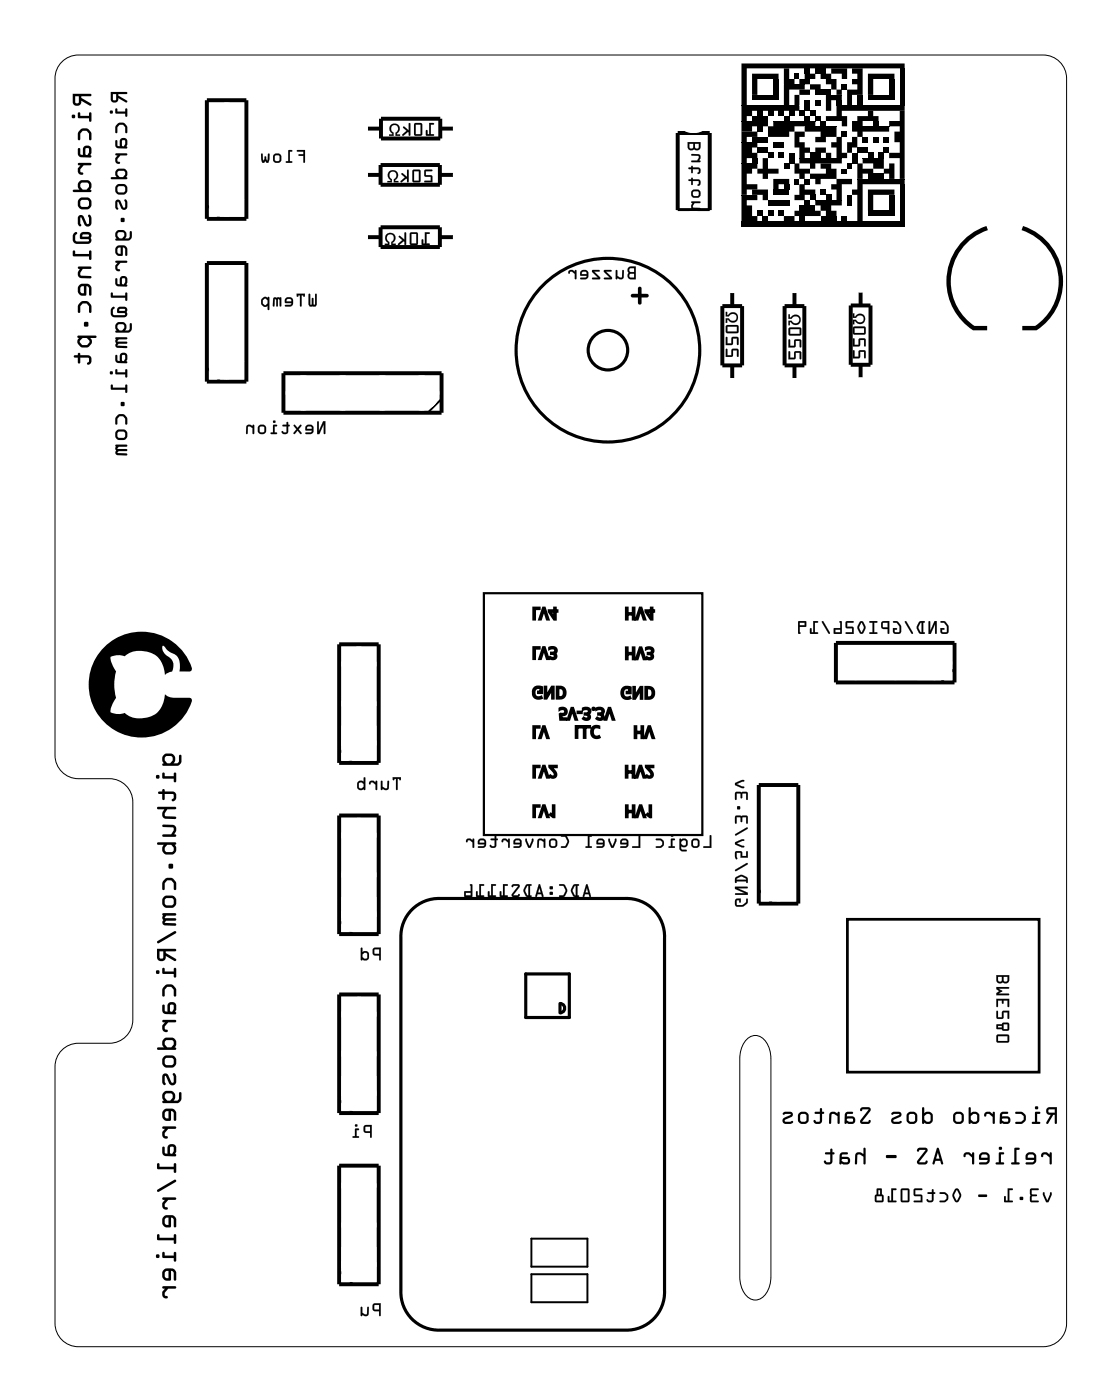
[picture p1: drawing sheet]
<svg xmlns="http://www.w3.org/2000/svg" width="72mm" height="90mm" viewBox="0 0 72 90" stroke-linecap="round" stroke-linejoin="round" font-family="sans-serif">
<path d="M4.2 3.8l.4-.2 .4-.1h62a1.5 1.5 0 0 1 1.5 1.5v80a1.5 1.5 0 0 1-1.5 1.5h-62a1.5 1.5 0 0 1-1.5-1.5v-16.5a1.5 1.5 0 0 1 1.5-1.5h2a1.5 1.5 0 0 0 1.5-1.5v-14a1.5 1.5 0 0 0-1.5-1.5h-2a1.5 1.5 0 0 1-1.5-1.5v-43.5l.1-.4 .2-.4zM47.6 6.8h3.8M47.6 14.2h10.5M49.7 7.8h2.7M51.4 10.2h2.7M51.7 8.1h2.1M53.8 6.8h4.3M54.7 8.1h2.4M55.1 11.5h3M47.9 66.8a.8 .8 0 0 1 .8-.2 .8 .8 0 0 1 .6 .6l.2 .8v14a1.39 1.39 0 0 1-1 1.5 1.27 1.27 0 0 1-1-1.5v-14l.1-.4z" fill="none" stroke="#000" stroke-width=".06"/>
<g fill="none" stroke="#000" stroke-width=".25">
<path d="M13.3 6.4h2.5v7.7h-2.5zM13.3 16.9h2.5v7.6h-2.5zM23.5 8.3h1M23.5 11.2h1M23.5 15.2h1M24.5 10.6h3.8v1.3h-3.8zM24.5 14.6h3.8v1.3h-3.8zM24.5 7.6h3.8v1.3h-3.8zM28.3 11.2h.9M28.3 15.2h.9M28.3 8.3h.9M43.5 8.5h2.1v5h-2.1z"/>
<path d="M46.4 19.7h1.3v3.8h-1.3zM47.1 18.7v1M50.4 19.7h1.3v3.8h-1.3zM51.1 18.7v1M54.7 19.6h1.2v3.8h-1.2zM55.3 18.7v.9M18.2 24h10.2v2.5h-10.2zM47.1 23.5v.9M51.1 23.5v.9M55.3 23.4v1M21.8 41.4h2.5v7.6h-2.5zM21.8 52.4h2.5v7.6h-2.5z"/>
<path d="M48.8 50.4h2.5v7.7h-2.5zM53.7 41.3h7.6v2.6h-7.6zM21.8 63.9h2.5v7.6h-2.5zM21.8 74.9h2.5v7.6h-2.5z"/>
</g>
<g fill="#000">
<path d="M24.8 15.1a.36 .36 0 0 1 .6 0 .36 .36 0 0 1-.2 .6h.2v.1h-.3v-.2a.25 .25 0 0 0 .2-.4 .25 .25 0 0 0-.4 0 .25 .25 0 0 0 .1 .4v.2h-.3v-.1h.2l-.1-.4zM25 11a.36 .36 0 0 1 .5 .1 .36 .36 0 0 1-.1 .5h.2v.1h-.3v-.2a.25 .25 0 0 0 .2-.4 .25 .25 0 0 0-.5 0 .25 .25 0 0 0 .2 .4v.2h-.3v-.1h.2l-.2-.3zM25.1 8a.36 .36 0 0 1 .5 .1 .36 .36 0 0 1-.1 .5h.2v.1h-.3v-.2a.25 .25 0 0 0 .2-.4 .25 .25 0 0 0-.5 0 .25 .25 0 0 0 .2 .4v.2h-.3v-.1h.2l-.2-.3zM41 18.5h.2v.4h.4a.12 .12 0 0 1 .1 .1 .12 .12 0 0 1-.1 .1h-.4v.4a.12 .12 0 0 1-.1 .1 .12 .12 0 0 1-.1-.1v-.4h-.4a.12 .12 0 0 1-.1-.1 .12 .12 0 0 1 .1-.1h.4zM47.6 8.5h1.1v.3h-.7v.3h-.4zM47.6 9.1l1.1 .1zM47.6 9.2h1.1v.3h-.4v.3h.4v.4h-.7v.3h-.4zM48.3 10.2h.4v.3h-.4zM47.6 10.5h1.1zM47.6 10.5h1.1v.3h-.4v.4h-.3v.6h.7v.4h-.7v.3h-.4zM47.6 12.5h1.1zM47.6 12.5h1.1v.4h-.7v.3h.3v.7h.4v.3h-1.1z"/>
<path d="M48.7 7.1h.3v.4h-.3zM48.7 8.1h.3v.4h-.3zM48.7 13.5h.3v.4h-.3zM48.3 7.5h1v.3h-1zM47.6 7.8h1.7zM47.6 7.8h1.7v.3h-1v.4h-.7zM48.3 8.8h1v.3h-1zM48.3 12.2h1v.7h-.3v-.4h-.7zM49 13.9h.3v.3h-.3zM48.7 9.5h.6v.3h-.6zM49 10.2h.3v.6h.7v.4h-.7v.3h-.3v-.3h-.3v-.4h.3zM49.3 7.1h.4v.4h-.4z"/>
<path d="M49.3 9.8h.4v.4h-.4zM49.3 13.5h.4v.4h-.4zM48.3 4.7h1.7v.4h-1.3v1h-.4zM49.7 5.1h.3v1h-.3zM48.3 6.1h1.7zM48.3 6.1h1.7v.3h-1.7zM50 7.1h.4v.4h-.4zM49.7 9.1h.7v.4h-.7zM50 9.8h.4v.4h-.4zM50 13.5h.4v.4h-.4zM50.4 4.4h.3v.7h.4v.3h-.7zM50.4 7.5h.3v.3h-.3z"/>
<path d="M50.4 10.5h.3v.3h-.3zM49.7 11.5h1v.3h-.7v.4h-.3zM50.4 11.8h.3v.4h-.3zM49.7 12.2h1zM49.7 12.2h1v.3h-1zM49.3 12.9h1.4v.3h-1.4zM50.7 7.1h.4v.4h-.4zM50.7 9.8h.4v.7h-.4zM51.1 4.7h.3v.4h-.3zM47.6 6.8h3.8v.3h-3.1v.4h-.3v.3h-.4zM51.1 10.5h.3v.3h.6v.4h-.3v.3h-.3v-.3h-.3zM51.1 11.5h.3v.3h-.3z"/>
<path d="M50.4 5.4h1.3zM50.4 5.4h1.3v.4h-1v1h-.3zM51.4 13.9h.3v.3h-.3zM51.4 7.1h.3v.4h-.3zM51.1 8.5h.6v.3h-.3v.3h.3v.4h.3v.3h-.3v.4h-.3v-.7h-.3zM51.4 11.8h.3v.4h.7v.3h-.7v.4h-.6v-.4h.3zM51.7 4.4h.3v.3h-.3zM51.4 5.8h.6v.3h-.6v.7h-.3v-.7h.3zM51.7 12.9h.3v.3h-.3zM51.7 6.4h.3v.7h-.3zM51.7 7.5h.3v.3h-.3zM51.7 11.5h.3v.3h-.3z"/>
<path d="M51.7 4.7h.7v.4h-.4v.3h.7v.4h-.7v-.4h-.6v-.3h.3zM51.4 13.2h1v.3h-1zM52 7.1h.4v.4h-.4zM49.3 8.1h.4v-.3h2.7v.3h-1.3v.4h-.4v.3h-1.4zM52 12.5h.4v.4h-.4zM50.4 13.9h.7v-.4h1.6v.4h-1.6v.3h-.7zM52.4 6.4h.3v.4h-.3zM52.4 7.5h.3v.3h-.3zM52 9.8h.7v.4h-.7zM52.4 4.4h.7v.3h-.7zM52.7 7.8h.4v.3h-.4zM52.4 9.5h.7v.3h.3v.4h-.3v-.4h-.7z"/>
<path d="M52.7 12.2h.4v.3h-.4zM52.7 4.7h.7v.4h.4v.7h.3v.3h-.3v-.3h-.4v-.4h-.3v-.3h-.4zM52.4 5.8h1v.3h-1zM53.1 12.5h.3v.4h-.3zM52 11.2h1.1v-.4h-.4v-.3h.7v.3h.4v.7h-1.1v.3h-.3v-.3h-.4zM52.7 13.9h1.1v.3h-1.1zM51.7 8.1h2.1v.7h-.7v.3h-.7v-.3h.3v-.3h-1zM53.1 6.1h1zM53.1 6.1h1v.3h-.7v.7h-.3zM53.8 6.4h.3v.4h-.3zM52.4 12.9h1.7zM52.4 12.9h1.7v.3h-.7v.3h.4v.4h-.7v-.4h-.4v-.3h-.3z"/>
<path d="M53.4 9.1h.4v-.3h.3v1h.3v.4h-.6v-.7h-.4zM51.4 10.2h2.7v.3h-1.7v.3h-.4v-.3h-.6zM54.1 5.4h.3v.4h-.3zM53.4 4.4h1v.7h-.3v-.4h-.7zM54.1 13.9h.3v.3h-.3zM54.1 8.5h.3v.3h-.3zM54.1 10.8h.3v.4h-.3zM53.4 11.8h.4v-.3h.9v.3h-.6v1.1h-.3v-.7h-.4zM54.4 10.5h.3v.3h-.3zM54.4 12.5h.3v.7h-.3zM54.7 8.8h.4v.7h-.4v.3h-.3v-.7h.3zM54.7 9.8h.4v.7h-.4z"/>
<path d="M54.7 4.4h.7v1.7h-.7v.7h-.3v-1h.7v-.4h-.4v-.3h.4v-.4h-.4zM55.1 6.1h.3v.7h-.3zM55.1 10.5h.3v.3h.7v.4h-.7v.3h-.3zM55.4 8.8h.4v.3h-.4zM55.1 9.5h.7v.3h-.7zM54.7 7.8h.4v-.3h.7v-.4h.3v.4h.4v.3h-1.1v.3h-.7zM55.8 9.8h.3v.4h-.3zM56.1 7.8h.4v.3h-.4zM56.1 8.8h.4v.3h-.4zM55.8 11.2h1v.3h-1zM56.5 9.8h.3v.4h-.3zM55.4 10.2h1.4z"/>
<path d="M55.4 10.2h1.4v.6h-.7v-.3h-.7zM54.7 8.1h2.4v.4h-1.7v.3h-.3v-.3h-.4zM56.8 8.8h.3v.3h-.3zM56.8 9.5h.3v.3h-.3zM55.8 4.7h1.7v.4h-1.4v1h-.3zM57.1 5.1h.4v1h-.4zM55.8 6.1h1.7zM55.8 6.1h1.7v.3h-1.7zM56.8 10.8h.3v-.3h.4v1h-.4v-.3h-.3zM55.8 12.2h1.7v.3h-1.4v1h-.3zM57.1 12.5h.4v1h-.4zM55.8 13.5l1.7 .1z"/>
<path d="M55.8 13.6h1.7v.3h-1.7zM47.6 4.1h10.5v.3h-10.1v2.4h-.4zM53.1 7.5h.7v-.7h4.3v.3h-4v.4h.3v.6h-.3v-.3h-1zM57.1 7.8h.7v-.7h.3v4.4h-.3v-1.3h-.7v-.4h.7v-.7h-.3v-.6h.3v-.4h-.7zM55.1 11.5h3v.3h-2.7v2.4h-.3v-1.7h-.4v-.3h.4zM46.6 20h.1v.2a.35 .35 0 0 1 .6 0 .35 .35 0 0 1-.2 .5l-.4-.2v.2h-.1v-.2h.2a.25 .25 0 0 0 .4 .1 .25 .25 0 0 0 0-.4 .25 .25 0 0 0-.4 .1h-.2zM50.7 20.2h.1v.2a.35 .35 0 0 1 .6-.1 .35 .35 0 0 1-.3 .6l-.3-.2v.2h-.1v-.3h.2a.25 .25 0 0 0 .4 .2 .25 .25 0 0 0 0-.5 .25 .25 0 0 0-.4 .2h-.2zM54.8 20.1h.1v.2a.35 .35 0 0 1 .6 0 .35 .35 0 0 1-.2 .5l-.4-.2v.2h-.1v-.2h.2a.25 .25 0 0 0 .4 .1 .25 .25 0 0 0 0-.4 .25 .25 0 0 0-.4 .1h-.2zM6.6 41.7a3.4 3.4 0 0 1 5.7 1.3l-.1 .1h-.7a1 1 0 0 0-.7-1.3l-.3-.3a.38 .38 0 0 0 .1 .6 .75 .75 0 0 1 .5 1.1l-.5 .2a1.55 1.55 0 0 0-.9-1.5 1.55 1.55 0 0 0-1.7 .3l-.6-.1-.3 .1 .1 .4 .3 .5-.2 .9 .2 .8-.4 .8v.2l.3 .1 .6-.1a1.56 1.56 0 0 0 1.7 .3 1.56 1.56 0 0 0 .9-1.5 1.69 1.69 0 0 0 1.6 .2l.1 .2a3.4 3.4 0 0 1-4.9 1.9 3.4 3.4 0 0 1-.8-5.2z"/>
<path d="M4.7 6v.6a.28 .28 0 0 0 .3 .2 .28 .28 0 0 0 .2-.3l.6 .3 .1-.1-.7-.4v-.1h.6l.1-.1zM4.8 6.2h.3l-.1 .4h-.2zM5 7.2v.4h.7v.2h.2l-.1-.6-.1 .1v.1h-.5v-.1zM4.6 7.5a.12 .12 0 0 0 .2 0 .12 .12 0 0 0-.2 0zM5.2 8.3l-.2 .3v.4h.2v-.4l.1-.2h.3l.1 .2 .1 .4h.1v-.4a.43 .43 0 0 0-.7-.3zM5 9.5v.5l.2 .1h.7l-.1-.1 .1-.4a.28 .28 0 0 0-.3-.2 .28 .28 0 0 0-.3 .2v.4l-.1-.1v-.3zM5.5 9.5l.2 .1-.1 .4-.1-.1zM5 10.5v.1h.2l-.2 .2a.29 .29 0 0 0 0 .3 .29 .29 0 0 0 .3 .1v-.1h-.1v-.2l.2-.3h.4l.1-.1zM5.1 11.6l-.1 .3 .1 .3h-.4v.1h1.2l-.1-.1 .1-.4-.1-.1-.2-.1zM5.2 11.8l.4-.1 .1 .3-.1 .2h-.3l-.1-.2zM5 13.1a.45 .45 0 0 0 .9 0 .45 .45 0 0 0-.9 0zM5.2 12.9h.4l.1 .3-.1 .1h-.4v-.1zM5.1 13.9l-.1 .5 .1 .1h.1v-.5l.2 .4a.24 .24 0 0 0 .3 .2 .24 .24 0 0 0 .2-.3v-.4l-.1-.1h-.1v.5l-.1 .1-.3-.5-.1-.1zM4.8 15l-.1 .4 .1 .3h.9l.2-.2v-.5l-.2-.1h-.3a.27 .27 0 0 0-.3 .2 .27 .27 0 0 0 .1 .3h.4h.1l-.1 .1h-.7l-.1-.1 .1-.3a.1 .1 0 0 0 .1-.1 .1 .1 0 0 0-.1-.1zM5.3 15.1h.3h.1l-.1 .1h-.3zM4.7 16.1v.4h1v.2h.2l-.1-.6h-.1v.2h-.9v-.2zM5 17.1v.2h.1a.33 .33 0 0 0-.1 .3 .33 .33 0 0 0 .2 .3h.7l-.1-.2h-.6v-.2l.1-.2h.5l.1-.1zM5.1 18.3l-.1 .2 .1 .4 .4 .1 .1-.6 .1 .1v.5h.2v-.5l-.1-.2-.2-.1zM5.2 18.4h.2v.4h-.2zM5.2 19.4l-.2 .3v.4h.2v-.4l.1-.2h.3l.1 .2 .1 .4h.1v-.4a.43 .43 0 0 0-.7-.3zM5.4 20.7v.3h.3v-.3zM5 21.6v.1h.1l-.1 .2v.2l.3 .2a.47 .47 0 0 0 .6-.3l-.1-.3h.4v-.1zM5.1 21.9l.2-.2h.3l.2 .3-.2 .2h-.3l-.2-.2zM4.8 22.8v.2h.2v.3l.1 .1 .1-.1v-.3h.5l-.1 .4a.31 .31 0 0 0 .3-.3 .31 .31 0 0 0-.3-.3h-.4l-.1-.1-.1 .1z"/>
<path d="M4.7 6v.6a.28 .28 0 0 0 .3 .2 .28 .28 0 0 0 .2-.3l.6 .3v-.2l-.6-.3v-.1h.6l.1-.1zM4.7 6l1.2 .1-.1 .1h-.6v.1l.7 .4-.1 .1-.6-.3a.28 .28 0 0 1-.2 .3 .28 .28 0 0 1-.3-.2zM4.8 6.2h.3l-.1 .4h-.2zM4.8 6.2v.4h.2l.1-.4zM5 7.2v.4h.7v.2h.2l-.1-.6-.1 .1v.1h-.5v-.1zM5 7.2l.2 .1v.1h.5v-.1l.1-.1 .1 .6h-.2v-.2h-.7zM4.6 7.5a.12 .12 0 0 0 .2 0 .12 .12 0 0 0-.2 0zM4.6 7.5a.12 .12 0 0 1 .2 0 .12 .12 0 0 1-.2 0zM5.2 8.3l-.2 .3v.4h.2v-.4l.1-.2h.3l.1 .2v.4h.2v-.5l-.2-.2-.2-.1zM5.2 8.3l.1-.1a.4 .4 0 0 1 .5 .3l.1 .5h-.2v-.4l-.1-.2h-.3l-.1 .2v.4h-.2v-.4zM5 9.5v.5l.2 .1h.7l-.1-.1 .1-.4a.28 .28 0 0 0-.3-.2 .28 .28 0 0 0-.3 .2v.4l-.1-.1v-.3zM5 9.5l.2 .1v.3l.1 .1v-.4a.28 .28 0 0 1 .3-.2 .28 .28 0 0 1 .3 .2l-.1 .4 .1 .1h-.7l-.2-.1zM5.5 9.5l.2 .1-.1 .4-.1-.1zM5.5 9.5v.4l.1 .1 .1-.4zM5 10.5v.1h.2l-.2 .2a.31 .31 0 0 0 .3 .4v-.1h-.1v-.2l.2-.3h.4l.1-.1zM5 10.5h.9l-.1 .1h-.4l-.2 .3v.1l.1 .2a.21 .21 0 0 1-.2 0 .21 .21 0 0 1-.1-.2v-.2l.2-.2h-.2zM5.1 11.6l-.1 .3 .1 .3h-.4v.1h1.2l-.1-.1 .1-.4-.1-.1-.2-.1zM5.1 11.6h.5l.2 .1 .1 .1-.1 .4 .1 .1h-1.2v-.1h.4l-.1-.3zM5.2 11.8l.4-.1 .1 .3-.1 .2h-.3l-.1-.2zM5.2 11.8v.2l.1 .2h.3l.1-.2-.1-.3zM5 13.1a.45 .45 0 0 0 .9 0 .45 .45 0 0 0-.9 0zM5 13.1a.45 .45 0 0 1 .9 0 .45 .45 0 0 1-.9 0zM5.2 12.9h.4l.1 .3-.1 .1h-.4v-.1zM5.2 12.9v.3v.1h.4l.1-.1-.1-.3zM5.1 13.9l-.1 .4 .1 .2h.1v-.2v-.3l.3 .5h.3l.1-.5-.1-.2h-.1v.5l-.1 .1-.3-.5-.1-.1zM5.1 13.9l.1-.1 .2 .1 .2 .5 .1-.1v-.5h.1l.1 .1v.4a.24 .24 0 0 1-.2 .3 .24 .24 0 0 1-.3-.2l-.2-.4v.5h-.1l-.1-.1zM4.8 15l-.1 .4 .1 .2 .1 .1h.7a.23 .23 0 0 0 .3-.2 .23 .23 0 0 0-.1-.2l.1-.2-.1-.1-.4-.1a.27 .27 0 0 0-.3 .2 .27 .27 0 0 0 .1 .3h.4h.1l-.1 .1h-.7l-.1-.1 .1-.3a.1 .1 0 0 0 .1-.1 .1 .1 0 0 0-.1-.1zM4.8 15h.2l-.2 .2 .1 .3h.7l.1-.1h-.1h-.4a.29 .29 0 0 1 .2-.5h.3l.2 .1-.1 .6-.2 .1h-.8a.48 .48 0 0 1 0-.7zM5.3 15.1h.3h.1l-.1 .1h-.3zM5.3 15.1v.1h.3l.1-.1h-.1zM4.7 16.1v.4h1v.2h.2l-.1-.6h-.1v.2h-.9v-.2zM4.7 16.1h.1v.2h.9v-.2h.1l.1 .6h-.2v-.2h-1zM5 17.1v.2h.1l-.1 .1a.3 .3 0 0 0 .2 .5h.7l-.1-.2h-.6v-.2l.1-.2h.5l.1-.1zM5 17.1l.9 .1-.1 .1h-.5l-.1 .2v.2h.6l.1 .2h-.7a.33 .33 0 0 1-.2-.3 .33 .33 0 0 1 .1-.3h-.1zM5.1 18.3l-.1 .2 .1 .4 .4 .1 .1-.6 .1 .1v.5h.2v-.5l-.1-.2-.2-.1zM5.1 18.3l.5-.1 .2 .1 .1 .2v.5h-.2v-.5l-.1-.1-.1 .6-.4-.1-.1-.4zM5.2 18.4h.2v.4h-.2zM5.2 18.4v.4h.2v-.4zM5.2 19.4l-.2 .3v.4h.2v-.4l.1-.2h.3l.1 .2v.4h.2v-.5l-.2-.2-.2-.1zM5.2 19.4l.1-.1a.4 .4 0 0 1 .5 .3l.1 .5h-.2v-.4l-.1-.2h-.3l-.1 .2v.4h-.2v-.4zM5.4 20.7v.3h.3v-.3zM5.4 20.7h.3v.3h-.3zM5 21.6v.1h.1l-.1 .2v.2l.3 .2 .4-.1 .2-.2-.1-.3h.3l.1-.1h-.1zM5 21.6h1.2v.1h-.4l.1 .2v.2a.52 .52 0 0 1-.7 .2l-.2-.3 .1-.3h-.1zM5.1 21.9l.2-.2h.3l.2 .3-.2 .2h-.3l-.2-.2zM5.1 21.9v.1l.2 .2h.3l.2-.2-.2-.3h-.3zM4.8 22.8v.2h.2v.3l.1 .1 .1-.1v-.3h.5v.2l-.1 .2h.1a.32 .32 0 0 0 .2-.3 .32 .32 0 0 0-.3-.3h-.4l-.1-.1-.1 .1zM4.8 22.8h.2l.1-.1 .1 .1h.4a.31 .31 0 0 1 .3 .3 .31 .31 0 0 1-.3 .3l.1-.4h-.5v.3l-.1 .1-.1-.1v-.3h-.2z"/>
<path d="M7.1 5.9v.5a.25 .25 0 0 0 .3 .2 .25 .25 0 0 0 .2-.3l.5 .3 .1-.1-.6-.4v-.1h.5h.1zM7.3 6h.2l-.1 .4h-.1zM7.4 7v.3h.6l.1 .2h.1l-.1-.5h-.1v.2h-.5v-.2zM7.1 7.2a.11 .11 0 0 0 .2 0 .11 .11 0 0 0-.2 0zM7.6 8l-.2 .2v.4l.1-.1v-.3l.2-.2h.2l.1 .2 .1 .4 .1-.1v-.3a.38 .38 0 0 0-.6-.2zM7.4 9v.4l.2 .1h.6v-.4a.25 .25 0 0 0-.3-.2 .25 .25 0 0 0-.2 .2v.3h-.1l-.1-.4zM7.9 9h.1v.4h-.2zM7.4 9.9v.1h.2l-.2 .2a.26 .26 0 0 0 0 .2 .26 .26 0 0 0 .3 .1v-.1h-.1l-.1-.2 .2-.2h.4l.1-.1zM7.5 10.9l-.1 .2 .1 .3h-.3l-.1 .1h1.1l-.1-.1 .1-.3-.1-.2-.2-.1zM7.6 11h.4v.2l-.1 .2h-.2l-.2-.2zM7.4 12.2a.4 .4 0 0 0 .8 0 .4 .4 0 0 0-.8 0zM7.6 12h.4v.3l-.4 .1-.1-.2zM7.5 12.9l-.1 .5 .1 .1 .1-.1v-.4l.2 .4a.21 .21 0 0 0 .2 .1 .21 .21 0 0 0 .2-.2l-.1-.5h-.1v.5l-.3-.4zM7.8 14v.3h.2v-.3zM7.5 14.8l-.1 .2 .1 .3-.1 .1v.1h.9l.2-.2-.1-.4h-.1v.4h-.3l.1-.2-.1-.2-.1-.1zM7.6 14.9h.3l.1 .1v.2l-.2 .1h-.1l-.1-.1zM7.5 15.8l-.1 .2 .1 .4h.4v-.5l.1 .1v.4h.2v-.4l-.1-.2h-.2zM7.6 15.9h.2v.4l-.2-.1zM7.4 16.8v.1h.2l-.2 .2a.26 .26 0 0 0 0 .2 .26 .26 0 0 0 .3 .1v-.1h-.1l-.1-.2 .2-.2h.4l.1-.1zM7.4 17.9v.4l.2 .1h.6v-.5a.25 .25 0 0 0-.3-.2 .25 .25 0 0 0-.2 .2v.4h-.1l-.1-.4zM7.9 17.9h.1v.4l-.2-.1zM7.1 18.8l.1 .3h.8l.1 .2h.1l-.1-.5h-.1v.2h-.7l-.1-.2zM7.2 19.8l-.1 .3 .2 .3h.8l.1-.1v-.5l-.1-.1h-.4a.24 .24 0 0 0-.2 .2 .24 .24 0 0 0 .1 .2l.4 .1v.1l-.7-.1v-.2l.1-.3zM7.7 19.9h.3l-.3 .1zM7.5 20.8l-.1 .1 .1 .3-.1 .1v.1h.9l.2-.2-.1-.4h-.1v.4h-.3l.1-.1-.1-.3-.1-.1zM7.6 20.9l.3-.1 .1 .1v.2l-.2 .1h-.1l-.1-.1zM7.4 21.7l.1 .6 .7 .1-.1-.2h-.6l.1-.1h.6l-.1-.1-.6-.1 .1-.1h.5l.1-.1zM7.4 22.8v.4l.2 .1h.6v-.4a.25 .25 0 0 0-.3-.2 .25 .25 0 0 0-.2 .2v.3h-.1l-.1-.4zM7.9 22.8h.1v.4h-.2zM7.4 23.7v.4h.6l.1 .1h.1l-.1-.5-.1 .1v.1h-.5v-.1zM7.1 24a.11 .11 0 0 0 .2 0 .11 .11 0 0 0-.2 0zM7.1 24.7l.1 .3h.8l.1 .2h.1l-.1-.5h-.1v.2h-.7l-.1-.2zM7.8 25.8v.3h.2v-.3zM7.6 26.7l-.2 .2v.4l.1-.1v-.3l.2-.1h.2l.1 .1 .1 .4 .1-.1v-.3a.38 .38 0 0 0-.6-.2zM7.4 28a.4 .4 0 0 0 .8 0 .4 .4 0 0 0-.8 0zM7.6 27.8l.4-.1v.4h-.4l-.1-.1zM7.4 28.6l.1 .6 .7 .1-.1-.2h-.6l.1-.1h.6l-.1-.1-.6-.1 .1-.1h.5l.1-.1z"/>
<path d="M7.1 5.9v.5a.25 .25 0 0 0 .3 .2 .25 .25 0 0 0 .2-.3l.5 .3v-.1l-.5-.4v-.1h.5h.1zM7.1 5.9h1.1l-.1 .1h-.5v.1l.6 .4-.1 .1-.5-.3a.25 .25 0 0 1-.2 .3 .25 .25 0 0 1-.3-.2zM7.3 6h.2l-.1 .4h-.1zM7.3 6v.4h.1l.1-.4zM7.4 7v.3h.6l.1 .2h.1l-.1-.5-.1 .2h-.5v-.2zM7.4 7h.1v.2h.5v-.2h.1l.1 .5h-.1l-.1-.2h-.6zM7.1 7.2a.11 .11 0 0 0 .2 0 .11 .11 0 0 0-.2 0zM7 7.2a.15 .15 0 0 1 .3 0 .15 .15 0 0 1-.3 0zM7.6 8l-.2 .2v.3h.1v-.3l.2-.2h.2l.1 .2 .1 .3h.1v-.4l-.2-.1-.1-.1zM7.6 8l.1-.1 .3 .1 .2 .1v.4h-.2v-.3l-.1-.2h-.2l-.2 .2v.3h-.1v-.3zM7.4 9v.4l.2 .1h.6v-.4a.25 .25 0 0 0-.3-.2 .25 .25 0 0 0-.2 .2v.3h-.1l-.1-.4zM7.4 9h.1l.1 .4h.1v-.3a.25 .25 0 0 1 .2-.2 .25 .25 0 0 1 .3 .2v.4h-.6l-.2-.1zM7.9 9h.1v.4h-.2zM7.9 9l-.1 .4h.2v-.4zM7.4 9.9v.1h.2l-.2 .2a.28 .28 0 0 0 .2 .3l.1-.1h-.1l-.1-.2 .2-.2h.4l.1-.1zM7.4 9.9h.8l-.1 .1h-.4l-.2 .2v.2l.2 .1a.19 .19 0 0 1-.2 0 .19 .19 0 0 1-.1-.2v-.1l.2-.2h-.2zM7.5 10.9l-.1 .2 .1 .3h-.3l-.1 .1h1.1l-.1-.1 .1-.3-.1-.2-.2-.1zM7.5 10.9l.4-.1 .2 .1 .1 .2-.1 .3 .1 .1h-1.1l.1-.1h.3l-.1-.3zM7.6 11h.4v.2l-.1 .2h-.2l-.2-.2zM7.6 11l-.1 .2 .2 .2h.2l.1-.2v-.2zM7.4 12.2a.4 .4 0 0 0 .8 0 .4 .4 0 0 0-.8 0zM7.4 12.2a.4 .4 0 0 1 .8 0 .4 .4 0 0 1-.8 0zM7.6 12h.4v.3l-.4 .1-.1-.2zM7.6 12l-.1 .2 .1 .2 .4-.1v-.3zM7.5 12.9l-.1 .4 .1 .2 .1-.1v-.4l.3 .5 .2-.1 .1-.4-.1-.2h-.1v.5l-.3-.4zM7.5 12.9h.2l.3 .4v-.5h.1l.1 .5a.21 .21 0 0 1-.2 .2 .21 .21 0 0 1-.2-.1l-.2-.4v.4l-.1 .1-.1-.1zM7.8 14v.3h.2v-.3zM7.8 14h.2v.3h-.2zM7.5 14.8l-.1 .2 .1 .3-.1 .1v.1h.9l.2-.2-.1-.4h-.1v.4h-.3l.1-.2-.1-.2-.1-.1zM7.5 14.8h.4h.1l.1 .3-.1 .2h.3v-.4h.1l.1 .4-.2 .2h-.9v-.1l.1-.1-.1-.3zM7.6 14.9h.3l.1 .1v.2l-.2 .1h-.1l-.1-.1zM7.6 14.9v.3l.1 .1h.1l.2-.1v-.2l-.1-.1zM7.5 15.8l-.1 .2 .1 .4h.4v-.5l.1 .1 .1 .4h.1v-.4l-.1-.2h-.2zM7.5 15.8h.4h.2l.1 .2v.4h-.2v-.4l-.1-.1v.5h-.4l-.1-.4zM7.6 15.9h.2v.4l-.2-.1zM7.6 15.9v.3l.2 .1v-.4zM7.4 16.8v.1h.2l-.2 .2a.28 .28 0 0 0 .2 .3l.1-.1h-.1l-.1-.2 .2-.2h.4l.1-.1zM7.4 16.8h.8l-.1 .1h-.4l-.2 .2v.2l.2 .1a.19 .19 0 0 1-.2 0 .19 .19 0 0 1-.1-.2v-.1l.2-.2h-.2zM7.4 17.9v.4l.2 .1h.6v-.5a.25 .25 0 0 0-.3-.2 .25 .25 0 0 0-.2 .2v.4h-.1l-.1-.4zM7.4 17.9h.1l.1 .4h.1v-.4a.25 .25 0 0 1 .2-.2 .25 .25 0 0 1 .3 .2v.5h-.6l-.2-.1zM7.9 17.9h.1v.4l-.2-.1zM7.9 17.9l-.1 .3 .2 .1v-.4zM7.1 18.8l.1 .3h.8l.1 .2h.1l-.1-.5-.1 .2h-.7l-.1-.2zM7.1 18.8h.1l.1 .2h.7v-.2h.1l.1 .5h-.1l-.1-.2h-.8zM7.2 19.8l-.1 .3 .1 .2 .8 .1a.3 .3 0 0 0 .2-.4l-.1-.3h-.4a.24 .24 0 0 0-.2 .2 .24 .24 0 0 0 .1 .2l.4 .1v.1l-.7-.1v-.2l.1-.2zM7.2 19.8l.2-.1-.1 .3v.2l.7 .1v-.1l-.4-.1a.26 .26 0 0 1 .1-.4h.4l.1 .1v.5l-.1 .1h-.8l-.2-.3zM7.7 19.9h.3l-.3 .1zM7.7 19.9v.1l.3-.1zM7.5 20.8l-.1 .1 .1 .3-.1 .1v.1h.9l.2-.2-.1-.4h-.1v.4h-.3l.1-.1-.1-.3-.1-.1zM7.5 20.8l.4-.1 .1 .1 .1 .3-.1 .1h.3v-.4h.1l.1 .4-.2 .2h-.9v-.1l.1-.1-.1-.3zM7.6 20.9l.3-.1 .1 .1v.2l-.2 .1h-.1l-.1-.1zM7.6 20.9v.2l.1 .1h.1l.2-.1v-.2l-.1-.1zM7.4 21.7l.1 .4a.17 .17 0 0 0-.1 .1 .17 .17 0 0 0 .2 .1h.6l-.1-.1h-.6l.1-.1h.5l.1-.1-.7-.1 .1-.1h.5l.1-.1zM7.4 21.7h.8l-.1 .1h-.5l-.1 .1 .7 .1-.1 .1h-.5l-.1 .1h.6l.1 .2h-.6a.17 .17 0 0 1-.2-.2 .17 .17 0 0 1 .1-.1zM7.4 22.8v.4l.2 .1h.6v-.4a.25 .25 0 0 0-.3-.2 .25 .25 0 0 0-.2 .2v.3h-.1l-.1-.4zM7.4 22.8h.1l.1 .4h.1v-.3a.25 .25 0 0 1 .2-.2 .25 .25 0 0 1 .3 .2v.4h-.6l-.2-.1zM7.9 22.8h.1v.4h-.2zM7.9 22.8l-.1 .4h.2v-.4zM7.4 23.7v.4h.6l.1 .1h.1l-.1-.5v.1l-.1 .1h-.5v-.1zM7.4 23.7l.1 .1v.1h.5v-.1l.1-.1 .1 .5h-.1l-.1-.1h-.6zM7.1 24a.11 .11 0 0 0 .2 0 .11 .11 0 0 0-.2 0zM7 24a.15 .15 0 0 1 .3 0 .15 .15 0 0 1-.3 0zM7.1 24.7l.1 .3h.8l.1 .2h.1l-.1-.5-.1 .2h-.7l-.1-.2zM7.1 24.7h.1l.1 .2h.7v-.2h.1l.1 .5h-.1l-.1-.2h-.8zM7.8 25.8v.3h.2v-.3zM7.8 25.8h.2v.3h-.2zM7.6 26.7l-.2 .2v.4l.1-.1v-.3l.2-.2 .2 .1 .1 .1 .1 .3 .1 .1v-.4l-.2-.2-.1-.1zM7.6 26.7l.1-.1 .3 .1 .2 .2v.4l-.2-.1v-.3l-.1-.2-.2 .1-.2 .1v.3l-.1 .1v-.4zM7.4 28a.4 .4 0 0 0 .8 0 .4 .4 0 0 0-.8 0zM7.4 28a.4 .4 0 0 1 .8 0 .4 .4 0 0 1-.8 0zM7.6 27.8l.4-.1v.4h-.4l-.1-.1zM7.6 27.8l-.1 .2 .1 .1h.4v-.4zM7.4 28.6l.1 .4a.17 .17 0 0 0-.1 .1 .17 .17 0 0 0 .2 .1h.6l-.1-.1h-.6l.1-.1h.5l.1-.1-.7-.1 .1-.1h.5l.1-.1zM7.4 28.6h.8l-.1 .1h-.5l-.1 .1 .7 .1-.1 .1h-.5l-.1 .1h.6l.1 .2h-.6a.17 .17 0 0 1-.2-.2 .17 .17 0 0 1 .1-.1z"/>
<path d="M19.1 9.7h.4v.2l-.3 .1h.3v.4l.1 .1v-.9zM18.5 9.7v.7h-.1l.4 .1v-.1h-.2v-.7h.2zM17.5 10.2a.3 .3 0 0 0 .6 0 .3 .3 0 0 0-.6 0zM17.7 10h.3l-.1 .3h-.2zM16.8 9.9v.5l.2 .1v-.2l.1 .2h.1l.1-.6h-.1v.4l-.2-.3-.1 .3v-.4z"/>
<path d="M19.1 9.7h.4v.2l-.3 .1h.3v.4l.1 .1v-.9zM19.1 9.7l.5-.1v.9l-.1-.5h-.3l.3-.1v-.2h-.4zM18.5 9.7v.7h-.1l.4 .1v-.1h-.2v-.7h.2zM18.5 9.7h.3h-.2v.7h.2l-.1 .1-.3-.1h.1zM17.5 10.2a.31 .31 0 0 0 .6 0 .31 .31 0 0 0-.6 0zM17.5 10.2a.3 .3 0 0 1 .6 0 .3 .3 0 0 1-.6 0zM17.7 10h.2v.3h-.2zM17.7 10v.3h.2l.1-.3zM16.8 9.9v.5l.2 .1v-.2l.1 .2h.1l.1-.6h-.1v.4l-.2-.3-.1 .3v-.4zM16.8 9.9h.1v.5l.1-.4 .2 .4v-.5h.1l-.1 .5-.1 .1-.1-.2v.2l-.2-.1z"/>
<path d="M19.8 18.9v.7l.1 .1h.4l.1-.1-.1-.7h-.1v.6h-.1v-.4l-.1 .5-.1-.7zM19.1 18.9v.2l.2-.1v.6v.1l.1-.7 .2 .1v-.2zM18.4 19.2l-.1 .3h.4l-.1 .1h-.3v.1h.4l.1-.2v-.3l-.2-.1zM18.4 19.2h.3v.2h-.3zM17.6 19.1l-.1 .6h.1l.1-.5 .1 .1v.4h.1v-.5l.1 .1v.4h.1v-.6zM16.8 19.2v.1a.32 .32 0 0 0 .2 .4l.2-.1v.3h.1v-.8h-.3zM16.9 19.3l.2-.1 .1 .1v.2l-.1 .1-.2-.1z"/>
<path d="M19.8 18.9v.7l.1 .1h.4l.1-.1v-.7h-.2v.6h-.1v-.4l-.1 .5-.1-.7zM19.8 18.9h.1l.1 .7v-.1l.1-.3v.3h.2v-.6l.1 .7-.1 .1h-.4l-.1-.1zM19.1 18.9v.2l.2-.1v.6l.1 .1v-.7l.2 .1v-.2zM19.1 18.9h.5v.2l-.2-.1-.1 .7v-.1v-.6l-.2 .1zM18.4 19.2l-.1 .3h.4l-.1 .1h-.3v.1h.4l.1-.2v-.3l-.2-.1zM18.4 19.2l.2-.1 .2 .1v.3l-.1 .2h-.4v-.1h.4v-.1h-.4zM18.4 19.2h.3v.2h-.3zM18.4 19.2v.2h.3v-.2zM17.6 19.1l-.1 .6h.1l.1-.5 .1 .1v.4h.1v-.5l.1 .1v.4h.1v-.6zM17.6 19.1h.5v.6h-.1v-.4l-.1-.1-.1 .5v-.4l-.1-.1-.1 .4v.1zM16.8 19.2v.4l.2 .1 .2-.1v.3h.1v-.8h-.1v.1l-.2-.1zM16.9 19.1h.4v.8l-.1-.3-.2 .1-.2-.2v-.2zM16.9 19.3l.2-.1 .1 .1v.2l-.1 .1-.2-.1zM16.9 19.3v.2l.2 .1 .1-.1v-.2l-.1-.1z"/>
<path d="M24.8 15.1l-.1 .2 .2 .4h-.2v.1h.3v-.2a.25 .25 0 0 1-.1-.4 .25 .25 0 0 1 .3-.1l.1 .2-.2 .2v.3h.3v-.1h-.2l.2-.4-.1-.2a.38 .38 0 0 0-.5 0zM24.8 15.1a.33 .33 0 0 1 .5-.1 .33 .33 0 0 1 .1 .5l-.2 .2h.2v.1h-.3v-.2a.25 .25 0 0 0 .2-.4 .25 .25 0 0 0-.4-.1v.2l.1 .3v.2h-.3v-.1h.2a.5 .5 0 0 1-.1-.6z"/>
<path d="M25 11l-.1 .3 .2 .3h-.2v.1h.3v-.2a.25 .25 0 0 1-.2-.3 .25 .25 0 0 1 .4-.1l.1 .2-.2 .2v.2h.3v-.1h-.2l.2-.3-.1-.3a.38 .38 0 0 0-.5 0zM25 11a.33 .33 0 0 1 .4 0 .33 .33 0 0 1 .1 .4l-.1 .2h.2v.1h-.3v-.2a.25 .25 0 0 0 .2-.3 .25 .25 0 0 0-.4-.1l-.1 .2 .2 .2v.2h-.3v-.1h.2a.5 .5 0 0 1-.1-.6z"/>
<path d="M25.1 8l-.1 .3 .2 .3h-.2v.1h.3v-.2a.25 .25 0 0 1-.1-.3 .25 .25 0 0 1 .3-.1l.1 .2-.2 .2v.2h.3v-.1h-.2l.2-.3-.1-.3a.38 .38 0 0 0-.5 0zM25.1 8a.33 .33 0 0 1 .5 0 .33 .33 0 0 1 0 .4l-.1 .2h.2v.1h-.3v-.2a.25 .25 0 0 0 .2-.3 .25 .25 0 0 0-.4-.1l-.1 .2 .2 .2v.2h-.3v-.1h.2a.5 .5 0 0 1-.1-.6z"/>
<path d="M27.3 14.9v.7h-.1l-.1-.2v.3h.5v-.1h-.2v-.6h.2zM26.4 15l-.1 .7h.5v-.7zM26.4 15h.3v.6h-.3zM25.6 15.2l.3 .2-.3 .3 .3-.2 .1 .2h.1v-.8l-.1 .1v.4z"/>
<path d="M27.3 14.9v.7h-.1v-.2h-.1v.3l.5 .1v-.2h-.2v-.6h.2zM27.3 14.9l.3 .1h-.2v.6l.2 .1h-.5v-.3l.1 .2h.1zM26.4 15l-.1 .7h.5l.1-.1v-.6l-.2-.1zM26.4 15h.4v.7h-.5zM26.4 15h.3v.6h-.3zM26.4 15v.6h.4v-.6zM25.6 15.2l.3 .2-.3 .3 .3-.2 .1 .2h.1v-.8l-.1 .1v.4zM25.6 15.2l.4 .2v-.4l.1-.1v.8h-.1l-.1-.2-.3 .2 .3-.3z"/>
<path d="M27.3 10.9v.4l.4 .1v.2h-.4v.1h.5v-.4h-.4v-.3h.3l.1-.1zM26.5 10.9v.8h.5v-.7zM26.6 11h.3v.6h-.3zM25.8 11.1l.2 .3-.3 .3 .4-.2 .1 .2v-.8v.5z"/>
<path d="M27.3 10.9v.4l.4 .1v.2h-.4v.1h.5v-.4h-.4v-.3h.3l.1-.1zM27.3 10.9h.5l-.4 .1v.3h.3l.1 .4h-.5l.4-.1v-.2l-.4-.1zM26.5 10.9v.8h.5v-.1v-.6l-.1-.1zM26.5 10.9l.5 .1v.7h-.5zM26.6 11h.3v.6h-.3zM26.6 11v.6h.3v-.6zM25.8 11.1l.2 .3-.3 .3 .4-.2 .1 .2v-.8v.5zM25.8 11.1l.4 .3v-.5v.8l-.1-.2-.3 .2 .2-.3z"/>
<path d="M27.6 7.9v.7h-.1l-.1-.2v.3h.5v-.1h-.2v-.6l.2-.1zM26.6 7.9v.8h.5v-.7zM26.7 8h.3v.6h-.3zM25.9 8.1l.2 .3-.2 .3 .3-.2 .1 .2h.1v-.8l-.1 .1v.4z"/>
<path d="M27.6 7.9v.7h-.1v-.2h-.1v.3h.5v-.1h-.2v-.6h.2v-.1zM27.6 7.9h.3l-.2 .1v.6h.2v.1h-.5v-.3l.1 .2h.1zM26.6 7.9v.8h.5v-.1v-.6l-.1-.1zM26.6 7.9l.5 .1v.7h-.5zM26.7 8h.3v.6h-.3zM26.7 8v.6h.3v-.6zM25.9 8.1l.2 .3-.2 .3 .3-.2 .1 .2h.1v-.8h-.1v.5zM25.9 8.1l.4 .3v-.4v-.1v.8l-.1-.2-.3 .2 .2-.3z"/>
<path d="M40.4 17.2l-.1 .6 .2 .1h.4v-.8zM40.5 17.6h.2v.2h-.2zM40.5 17.3l.2-.1v.3l-.2-.1zM39.6 17.4v.5h.1a.23 .23 0 0 0 .2 .1 .23 .23 0 0 0 .2-.2v-.4h-.1l-.1 .4-.2-.1v-.3zM38.8 17.4v.1l.4 .3h-.4v.1h.5v-.1l-.4-.3 .4-.1zM38.1 17.4v.1l.3 .3h-.3v.1h.4v-.1l-.3-.3 .3-.1zM37.3 17.4v.3l.4 .1h-.1h-.3v.1h.4l.1-.1v-.4l-.2-.1zM37.4 17.5h.2l.1 .1h-.3zM36.6 17.4l-.1 .2 .3-.1 .1 .1v.3h.1v-.5l-.1 .1-.1-.2z"/>
<path d="M40.4 17.2l-.1 .6 .2 .1 .4 .1v-.9zM40.4 17.2l.5-.1v.8h-.4a.23 .23 0 0 1-.2-.1 .23 .23 0 0 1 .1-.3l-.1-.1zM40.5 17.6h.2v.2h-.2zM40.5 17.6v.2h.2v-.2zM40.5 17.3l.2-.1v.3l-.2-.1zM40.5 17.3v.2h.2v-.3zM39.6 17.4v.5h.1a.24 .24 0 0 0 .4-.1v-.4h-.1v.4h-.2l-.1-.1v-.3zM39.6 17.4h.1v.3l.2 .1 .1-.4h.1l-.1 .5h-.2l-.1-.1-.1 .1zM38.8 17.4v.1l.4 .3h-.4v.1h.5v-.1l-.4-.3h.4v-.1zM38.8 17.4h.5h-.4l.4 .4v.1h-.5v-.1h.4l-.4-.3zM38.1 17.4v.1l.3 .3h-.3v.1h.5v-.1l-.4-.3h.3v-.1zM38.1 17.4h.4h-.3l.3 .4v.1h-.4v-.1h.3l-.3-.3zM37.3 17.4v.3h.4l-.1 .1h-.3v.1h.4l.1-.1v-.4l-.2-.1zM37.3 17.4h.3h.2v.4l-.1 .1h-.4v-.1h.3h.1l-.4-.1zM37.4 17.5h.2l.1 .1h-.3zM37.4 17.5v.1h.3l-.1-.1zM36.6 17.4l-.1 .2 .3-.1 .1 .1v.3h.1v-.5h-.1v.1l-.1-.2zM36.6 17.4h.2l.1 .1 .1-.1v.5h-.1v-.3l-.1-.2-.3 .2z"/>
<path d="M41 18.5v.4h-.4a.12 .12 0 0 0-.1 .1 .12 .12 0 0 0 .1 .1h.4v.4a.12 .12 0 0 0 .1 .1 .12 .12 0 0 0 .1-.1v-.4h.4a.12 .12 0 0 0 .1-.1 .12 .12 0 0 0-.1-.1h-.4v-.4zM41 18.5h.2v.4h.4a.12 .12 0 0 1 .1 .1 .12 .12 0 0 1-.1 .1h-.4v.4a.12 .12 0 0 1-.1 .1 .12 .12 0 0 1-.1-.1v-.4h-.4a.12 .12 0 0 1-.1-.1 .12 .12 0 0 1 .1-.1h.4z"/>
<path d="M44.2 9.1v.4l.1 .1h.3l.2 .1 .2-.2v-.4zM44.7 9.2h.2v.3h-.2zM44.3 9.2h.2v.3h-.2zM44.4 9.9v.1l.5 .1-.1 .2h-.4v.1h.6l-.1-.1a.23 .23 0 0 0 .1-.2 .23 .23 0 0 0-.1-.2zM44.2 10.8l.1 .1h.1l.1 .2v-.2h.4l-.1 .3a.21 .21 0 0 0 .2-.2 .21 .21 0 0 0-.1-.2h-.4v-.1l-.1 .1zM44.2 11.5l.1 .1h.1l.1 .3v-.3h.4l-.1 .3a.21 .21 0 0 0 .2-.2 .21 .21 0 0 0-.1-.2h-.4v-.1l-.1 .1zM44.4 12.5a.3 .3 0 0 0 .6 0 .3 .3 0 0 0-.6 0zM44.6 12.3h.3v.2l-.3 .1zM44.4 13h.1a.23 .23 0 0 0-.1 .3 .23 .23 0 0 0 .2 .2h.4v-.1l-.5-.1v-.1l.1-.2h.4z"/>
<path d="M44.2 9.1v.4l.1 .1h.3l.2 .1 .2-.2v-.4zM44.2 9.1h.8v.3a.23 .23 0 0 1-.2 .2 .23 .23 0 0 1-.2 0 .23 .23 0 0 1-.2 0 .23 .23 0 0 1-.2-.2zM44.7 9.2h.2v.3h-.2zM44.6 9.2v.2a.14 .14 0 0 0 .2 .2 .13 .13 0 0 0 .1-.2v-.2zM44.3 9.2h.2v.3h-.2zM44.3 9.2v.2a.13 .13 0 0 0 .1 .2 .14 .14 0 0 0 .2-.2v-.2zM44.4 9.9v.1h.5v.1l-.1 .2h-.4v.1h.6l-.1-.1a.24 .24 0 0 0 0-.4zM44.4 9.9l.6 .1v.2l-.1 .1 .1 .1h-.6v-.1h.4l.1-.2-.5-.1zM44.2 10.8l.1 .1h.1l.1 .2v-.2h.4v.1l-.1 .1 .1 .1a.22 .22 0 0 0 .1-.2 .22 .22 0 0 0-.1-.2h-.4v-.1l-.1 .1zM44.3 10.8h.1l.1-.1v.1h.4a.22 .22 0 0 1 .1 .2 .22 .22 0 0 1-.1 .2v-.3h-.4v.2l-.1-.2h-.1zM44.2 11.5l.1 .1h.1l.1 .3v-.3h.4v.2l-.1 .1 .1 .1a.22 .22 0 0 0 .1-.3 .22 .22 0 0 0-.1-.2h-.4v-.1l-.1 .1zM44.3 11.5h.1l.1-.1v.1h.4a.22 .22 0 0 1 .1 .2 .22 .22 0 0 1-.1 .2v-.3h-.4v.3l-.1-.3h-.1zM44.4 12.5a.31 .31 0 0 0 .6 0 .31 .31 0 0 0-.6 0zM44.4 12.5a.3 .3 0 0 1 .6 0 .3 .3 0 0 1-.6 0zM44.6 12.3h.3v.3h-.3zM44.6 12.3v.3h.3v-.3zM44.4 13h.1a.25 .25 0 0 0 .1 .5h.4v-.1l-.4-.1-.1-.1 .1-.2h.4zM44.4 13h.6h-.4l-.1 .2v.1l.5 .1h-.5l-.1-.2 .1-.2z"/>
<path d="M20.4 27.1v.8h.1l.3-.6v.5l.1 .1v-.8h-.1l-.3 .6v-.6zM19.7 27.4l-.1 .3h.4v.1h-.3l-.1 .1h.4l.1-.2v-.3l-.2-.1zM19.8 27.4h.2v.2h-.3zM18.9 27.3l.2 .3-.2 .3 .2-.2 .3 .2-.2-.3 .2-.3-.3 .2zM18.2 27.3v.1h.2v.3h-.3a.21 .21 0 0 0 .2 .2 .21 .21 0 0 0 .2-.2v-.3l.1-.1h-.1v-.2h-.1v.2zM17.6 27.3l-.1 .5-.1 .1h.4v-.1h-.2v-.4l.2-.1zM17.5 27.1a.1 .1 0 0 0 .2 0 .1 .1 0 0 0-.2 0zM16.5 27.6a.3 .3 0 0 0 .6 0 .3 .3 0 0 0-.6 0zM16.7 27.4l.3 .1-.1 .3-.2-.1zM15.9 27.3l-.1 .6h.1l.1-.5 .2 .1v.4h.1v-.6l-.1 .1-.2-.1z"/>
<path d="M20.4 27.1v.8h.1l.3-.6v.5l.1 .1v-.8h-.1l-.3 .6v-.6zM20.4 27.1h.1v.6l.3-.6h.1v.8l-.1-.1v-.5l-.3 .6h-.1zM19.7 27.4l-.1 .3h.4v.1h-.4v.1h.4l.1-.2v-.3l-.2-.1zM19.7 27.4l.2-.1 .2 .1v.3l-.1 .2h-.4l.1-.1h.3v-.1l-.4-.1zM19.8 27.4h.2v.2h-.3zM19.8 27.4l-.1 .2h.3v-.2zM18.9 27.3l.2 .3-.2 .3 .2-.2 .3 .2-.2-.3 .2-.3-.3 .2zM18.9 27.3l.2 .2 .3-.2-.2 .3 .2 .3-.3-.2-.2 .2 .2-.3zM18.2 27.3v.1h.2v.3l-.1 .1-.2-.1v.1a.22 .22 0 0 0 .2 .1 .22 .22 0 0 0 .2-.2v-.3l.1-.1h-.1v-.2h-.1v.2zM18.2 27.3h.2v-.2h.1v.2h.1l-.1 .1v.3a.22 .22 0 0 1-.2 .2 .22 .22 0 0 1-.2-.1l.3-.1v-.3h-.2zM17.6 27.3l-.1 .5-.1 .1h.4v-.1h-.2v-.4l.2-.1zM17.6 27.3h.2l-.2 .1v.4h.2v.1h-.4l.1-.1zM17.5 27.1a.1 .1 0 0 0 .2 0 .1 .1 0 0 0-.2 0zM17.5 27.1a.1 .1 0 0 1 .2 0 .1 .1 0 0 1-.2 0zM16.5 27.6a.31 .31 0 0 0 .6 0 .31 .31 0 0 0-.6 0zM16.5 27.6a.3 .3 0 0 1 .6 0 .3 .3 0 0 1-.6 0zM16.7 27.4h.3l-.1 .4-.2-.1zM16.7 27.4v.3l.2 .1 .1-.3zM15.9 27.3l-.1 .6h.1v-.5h.2l.1 .1v.4h.1v-.6l-.1 .1-.2-.1zM15.9 27.3h.1l.2 .1 .1-.1v.6h-.1v-.4l-.1-.1h-.2v.5h-.1z"/>
<path d="M34.2 39v.9h.2v-.8v.1h.3v-.2zM34.3 39v.1h.4v-.1h-.1l.1 .1h-.4v.7h.1v-.1l-.1 .1v-.8zM34.8 39l-.2 .9h.2l.2-.6h-.1h.1v-.1h-.1v.1h.1h-.1l.2 .6h.2l-.3-.9zM34.9 39v.1l.1-.1-.1 .1 .3 .7h.1v-.1l-.2 .1h.1l-.2-.7h-.1l-.2 .7h.1v-.1l-.2 .1h.1l.3-.7zM35.2 39.1v.2l.4 .6h.2v-.6h-.1v.1h.2v-.3h-.2v.1h.1v-.2h-.3v.2h.1v-.1zM35.3 39.2v.1h.4v-.3h-.1v.1l.1-.1h-.1v.3h.2v-.1h-.1l.1 .1v-.1h-.2v.6h.1v-.1l-.1 .1h.1zM35.4 39.3v.1h.2v-.1h-.1v.4h.2l-.3-.4zM35.2 39.2l.4 .6h.1v-.6z"/>
<path d="M34.3 39v.8h.1v-.7h.3v-.1zM34.9 39l-.3 .8h.2l.1-.6 .2 .6h.2l-.3-.8zM35.3 39.2l.3 .6h.1v-.5h.1v-.1h-.1v-.2h-.1v.2zM35.4 39.3h.2v.4z"/>
<path d="M40.2 39v.8h.1v-.3h.4v.3h.1v-.8h-.1v.4h-.4v-.4zM41.1 39l-.2 .8h.1l.2-.6 .2 .6h.1l-.3-.8zM41.5 39.2l.3 .6h.1v-.5h.1v-.1h-.1v-.2h-.1v.2zM41.6 39.3h.2v.4z"/>
<path d="M40.2 39v.9h.2v-.4l-.1 .1h.4v-.1h-.1v.4h.2v-.9h-.2v.4l.1-.1h-.4v.1h.1v-.4zM40.2 39v.1l.1-.1v.5h.4v-.5v.1l.1-.1h-.1v.8h.1v-.1l-.1 .1v-.4h-.4v.4v-.1l-.1 .1h.1v-.8zM41.1 39l-.3 .9h.2l.2-.6h-.1h.1v-.1h-.1v.1h.1h-.1l.2 .6h.3l-.3-.9zM41.1 39v.1l.1-.1-.1 .1 .3 .7h.1v-.1l-.1 .1-.2-.7h-.1l-.2 .7h.1v-.1l-.1 .1 .3-.7zM41.4 39.1v.2l.4 .6h.2v-.6h-.1v.1h.2v-.3h-.2v.1h.1v-.2h-.2v.2v-.1zM41.5 39.2v.1h.4v-.3h-.1v.1l.1-.1h-.1v.3h.2v-.1v.1v-.1h-.2v.6h.1v-.1l-.1 .1h.1zM41.6 39.3v.1h.2v-.1v.4h.1l-.3-.4zM41.4 39.2l.4 .6h.1v-.6z"/>
<path d="M46.6 20v.3h.2a.25 .25 0 0 1 .4-.1 .25 .25 0 0 1 .1 .4h-.3l-.2-.1h-.2v.3h.1v-.3l.3 .2 .3-.1a.34 .34 0 0 0 0-.5 .34 .34 0 0 0-.5 .1h-.1v-.2zM46.6 20h.1v.3a.5 .5 0 0 1 .6-.1 .33 .33 0 0 1 .1 .4 .33 .33 0 0 1-.5 .1l-.2-.2v.2h-.1v-.2h.2a.25 .25 0 0 0 .4 .1 .25 .25 0 0 0 .1-.4h-.3l-.2 .1h-.2z"/>
<path d="M46.7 22.4l-.1 .5h.5v-.4h.3v.4h.1l-.1-.5h-.4v.4h-.3v-.4zM46.7 21.7l-.1 .5 .5-.1v-.3h.3v.3h.1l-.1-.4h-.4v.4h-.3v-.4zM46.7 20.9v.5l.8-.1-.1-.4zM46.7 21h.7v.3h-.7z"/>
<path d="M46.6 22.4v.5h.5v-.4h.3v.4h.1l-.1-.5h-.4v.4h-.3v-.4zM46.7 22.4v.4h.3v-.4h.4l.1 .5h-.1v-.4h-.3v.4h-.5zM46.6 21.7v.5l.5-.1v-.3h.3v.3h.1l-.1-.5-.4 .1v.4h-.3v-.4zM46.7 21.7v.4h.3v-.4h.4l.1 .4h-.1v-.4h-.3v.4l-.5 .1zM46.7 20.9l-.1 .4 .1 .1h.7l.1-.1-.1-.4zM46.7 20.9h.7v.4l-.7 .1zM46.7 21h.7v.3h-.7zM46.7 21v.3h.7v-.3z"/>
<path d="M50.7 20.2v.3h.2a.25 .25 0 0 1 .3-.1 .25 .25 0 0 1 .1 .3l-.2 .1-.2-.2h-.2v.3h.1v-.2l.3 .2 .3-.1a.34 .34 0 0 0-.1-.5 .34 .34 0 0 0-.5 .1v-.2zM50.7 20.2h.1l-.1 .2a.5 .5 0 0 1 .7-.1 .33 .33 0 0 1 0 .5 .33 .33 0 0 1-.5 0l-.2-.1 .1 .2h-.1v-.3h.2a.25 .25 0 0 0 .3 .2 .25 .25 0 0 0 .1-.4l-.2-.1-.2 .2h-.2z"/>
<path d="M50.7 22.6v.5h.4v-.4h.3v.4h.1l-.1-.5h-.3l-.1 .4h-.2v-.4zM50.7 21.8v.5h.4v-.4h.3v.4h.1l-.1-.5h-.3l-.1 .4h-.2v-.4zM50.7 21.1v.5l.8-.1-.1-.5zM50.8 21.1h.6v.4h-.6z"/>
<path d="M50.7 22.6v.5h.4v-.4h.3v.4h.1l-.1-.5h-.3l-.1 .4h-.2v-.4zM50.7 22.6h.1v.4h.2l.1-.4h.3l.1 .5h-.1v-.4h-.3v.4h-.4zM50.7 21.8v.5h.4v-.4h.3v.4h.1l-.1-.5h-.3l-.1 .4h-.2v-.4zM50.7 21.8h.1v.4h.2l.1-.4h.3l.1 .5h-.1v-.4h-.3v.4h-.4zM50.7 21.1v.4v.1h.7l.1-.1-.1-.5zM50.7 21.1h.7l.1 .4-.8 .1zM50.8 21.1h.6v.4h-.6zM50.8 21.1v.4h.6v-.4z"/>
<path d="M54.8 20.1v.3h.2a.25 .25 0 0 1 .4-.1 .25 .25 0 0 1 0 .4h-.2l-.2-.2h-.2v.3h.1v-.2l.3 .2 .3-.1a.34 .34 0 0 0 0-.5 .34 .34 0 0 0-.5 .1h-.1v-.2zM54.8 20.1h.1v.2a.5 .5 0 0 1 .6-.1 .33 .33 0 0 1 0 .5 .33 .33 0 0 1-.4 .1l-.2-.2v.2h-.1v-.2h.2a.25 .25 0 0 0 .4 .1 .25 .25 0 0 0 0-.4h-.2l-.2 .1h-.2z"/>
<path d="M54.8 22.5v.5h.4l.1-.4h.2v.4h.1v-.5h-.4v.4h-.3v-.4zM54.8 21.8v.5l.4-.1 .1-.4h.2v.4h.1v-.5l-.4 .1v.4h-.3v-.4zM54.8 21l.1 .5 .7-.1v-.4zM54.9 21.1h.6v.3h-.6z"/>
<path d="M54.8 22.5v.5h.4l.1-.4h.2v.4h.1v-.5h-.4v.4h-.3v-.4zM54.8 22.5h.1v.4h.3v-.4h.4v.5h-.1v-.4h-.2l-.1 .4h-.4zM54.8 21.8v.5l.4-.1 .1-.4h.2v.4h.1v-.5l-.4 .1v.4h-.3v-.4zM54.8 21.8h.1v.4h.3v-.4h.4v.4h-.1v-.4h-.2l-.1 .4-.4 .1zM54.8 21v.4l.1 .1h.6l.1-.1v-.4zM54.8 21h.8v.4l-.7 .1zM54.9 21.1h.6v.3h-.6zM54.9 21.1v.3h.6v-.3z"/>
<path d="M10.5 48.5l-.1 .2 .1 .3-.1 .1 .1 .1h.9l.2-.2v-.5h-.1v.5h-.4l.2-.2-.2-.3-.1-.1zM10.7 48.6h.3l.1 .1v.2l-.2 .1h-.2l-.1-.1zM10.4 49.7l.1 .3h.7v.2h.1v-.6l-.1 .1v.2h-.6v-.2zM10 49.9a.15 .15 0 0 0 .3 0 .15 .15 0 0 0-.3 0zM10.2 50.9v.1h.2v.4h.1h.1v-.4h.5v.5a.32 .32 0 0 0 .3-.3 .32 .32 0 0 0-.3-.3h-.5l-.1-.2-.1 .2zM10.1 51.9v.1h.5a.34 .34 0 0 0-.2 .3 .34 .34 0 0 0 .3 .3h.6v-.1h-.6l-.1-.1 .2-.4h.5v-.1zM10.4 53l.1 .1 .6 .1h.1l-.2 .4h-.5l-.1 .1h.9v-.1h-.1a.34 .34 0 0 0 .1-.3 .34 .34 0 0 0-.2-.3zM10.1 54.1v.2h.4l-.1 .4 .2 .2h.5l.2-.2v-.2l-.1-.2 .1-.1v-.1zM10.7 54.3h.3l.2 .2-.1 .2h-.5v-.2zM10.9 55.5v.3h.2v-.3zM10.6 56.5l-.2 .2 .1 .5 .1-.1v-.3l.1-.2h.3l.1 .1 .1 .5 .1-.1v-.3a.44 .44 0 0 0-.7-.3zM10.4 58a.45 .45 0 0 0 .9 0 .45 .45 0 0 0-.9 0zM10.7 57.7h.4v.4l-.1 .1h-.3l-.1-.2zM10.4 58.7l.1 .7 .8 .1v-.2h-.7l.1-.1 .6-.1v-.1h-.7l.1-.2h.6v-.1zM10.1 60.5l.1 .1 1.1-.6v-.1l-.1-.1zM10.1 61v.5a.29 .29 0 0 0 .3 .3 .29 .29 0 0 0 .3-.4l.6 .4v-.2l-.6-.4v-.1h.5l.1-.1zM10.2 61.1h.3l-.1 .5-.1-.1zM10.4 62.2l.1 .4h.7v.2h.1v-.6h-.1v.2h-.6v-.2zM10 62.5a.15 .15 0 0 0 .3 0 .15 .15 0 0 0-.3 0zM10.6 63.3l-.2 .3 .1 .4h.1v-.4l.1-.2h.3l.1 .2 .1 .4h.1v-.4a.44 .44 0 0 0-.7-.3zM10.4 64.6v.4l.3 .2h.6l-.1-.2 .1-.4a.29 .29 0 0 0-.3-.2 .29 .29 0 0 0-.2 .2v.4h-.2v-.4zM10.9 64.6h.3l-.1 .4h-.2zM10.4 65.6v.1h.2l-.2 .2a.3 .3 0 0 0 .1 .3 .3 .3 0 0 0 .2 .1l.1-.1-.2-.1v-.1l.2-.3h.5v-.1zM10.5 66.7l-.1 .3 .1 .3h-.4v.1h1.2v-.1h-.1l.1-.4-.1-.1-.2-.1zM10.7 66.9l.4-.1 .1 .3-.2 .2h-.3l-.1-.2zM10.4 68.2a.45 .45 0 0 0 .9 0 .45 .45 0 0 0-.9 0zM10.7 68h.4v.4h-.1h-.3l-.1-.1zM10.5 69l-.1 .6 .1 .1h.1v-.6l.3 .5a.24 .24 0 0 0 .2 .1 .24 .24 0 0 0 .2-.2v-.4l-.1-.1h-.1l.1 .5-.1 .1-.3-.6h-.2zM10.5 70.2l-.1 .2 .1 .3-.1 .1 .1 .1h.9l.2-.2v-.5h-.1v.4l-.4 .1 .2-.2-.2-.3-.1-.1zM10.7 70.3h.3h.1v.2l-.2 .2h-.2l-.1-.1zM10.5 71.3l-.1 .2 .1 .4 .5 .1v-.6l.2 .1v.5h.1v-.5l-.1-.2-.2-.1zM10.7 71.4h.1v.5l-.2-.1zM10.4 72.4v.1h.2l-.2 .2a.3 .3 0 0 0 .1 .3 .3 .3 0 0 0 .2 .2l.1-.1-.2-.1v-.2l.2-.3h.5v-.1zM10.4 73.7v.4l.3 .2h.6l-.1-.2 .1-.3a.29 .29 0 0 0-.3-.3 .29 .29 0 0 0-.2 .3v.3h-.2v-.4zM10.9 73.7h.3l-.1 .4h-.2zM10.1 74.8v.3h1.1v.2h.1v-.6l-.1 .1v.2h-1v-.2zM10.1 76.5l.1 .1 1.1-.7v-.1h-.1zM10.4 77v.1h.2l-.2 .2a.3 .3 0 0 0 .1 .3 .3 .3 0 0 0 .2 .1l.1-.1-.2-.1v-.1l.2-.3h.5v-.1zM10.5 78.2l-.1 .2 .1 .4h.5v-.6l.2 .1v.5h.1v-.5l-.1-.1-.2-.1zM10.7 78.3l.1-.1v.5l-.2-.1zM10.1 79.3v.4h1.1v.2h.1v-.6h-.1v.2h-1v-.2zM10.4 80.5l.1 .3h.7v.2h.1v-.6l-.1 .1v.2h-.6v-.2zM10 80.7a.15 .15 0 0 0 .3 0 .15 .15 0 0 0-.3 0zM10.5 81.6l-.1 .2 .1 .4 .5 .1v-.6l.2 .1v.4l.1 .1v-.5l-.1-.2-.2-.1zM10.7 81.7h.1v.4l-.2-.1zM10.4 82.7v.1h.2l-.2 .2a.3 .3 0 0 0 .1 .3 .3 .3 0 0 0 .2 .1l.1-.1-.2-.1v-.1l.2-.3h.5v-.1z"/>
<path d="M10.5 48.5l-.1 .2 .1 .3-.1 .1 .1 .1h.9l.2-.2v-.5h-.1v.5h-.4l.2-.2-.2-.3-.1-.1zM10.5 48.5l.5-.1 .2 .1 .1 .3-.1 .2h.3v-.5h.1v.5l-.2 .2h-.9l-.1-.1 .1-.1-.1-.3zM10.7 48.6h.3l.1 .1v.2l-.2 .1h-.2l-.1-.1zM10.7 48.6l-.1 .3 .1 .1h.2l.2-.1v-.2l-.1-.1zM10.4 49.7l.1 .3h.7v.2h.1v-.6l-.1 .1v.2h-.6v-.2zM10.4 49.7h.2v.2h.6v-.2l.1-.1v.6h-.1v-.2h-.7zM10 49.9a.15 .15 0 0 0 .3 0 .15 .15 0 0 0-.3 0zM10 49.9a.15 .15 0 0 1 .3 0 .15 .15 0 0 1-.3 0zM10.2 50.9v.1h.2v.4h.1h.1v-.4h.5l.1 .3-.2 .1 .1 .1a.33 .33 0 0 0 .2-.3 .33 .33 0 0 0-.2-.3h-.5l-.1-.2-.1 .2zM10.2 50.9h.2l.1-.2 .1 .2h.5a.32 .32 0 0 1 .3 .3 .32 .32 0 0 1-.3 .3l-.1-.1 .2-.1-.1-.3h-.5v.4h-.1h-.1v-.4h-.2zM10.1 51.9v.1h.5l-.1 .2a.31 .31 0 0 0 .2 .4h.6v-.1h-.6l-.1-.1 .2-.4h.5v-.1zM10.1 51.9h1.2v.1h-.5l-.2 .3v.1l.7 .1v.1h-.6a.34 .34 0 0 1-.3-.3 .34 .34 0 0 1 .2-.3h-.5zM10.4 53l.1 .1 .6 .1h.1l-.2 .4h-.5v.2h.8v-.1l-.1-.1 .1-.1a.31 .31 0 0 0-.2-.5zM10.4 53h.7a.34 .34 0 0 1 .2 .3 .34 .34 0 0 1-.1 .3h.1v.1h-.9l.1-.1h.5l.2-.2-.1-.2-.6-.1zM10.1 54.1v.2h.4l-.1 .4 .2 .2h.5l.2-.2v-.2l-.1-.2 .1-.1v-.1zM10.1 54.1h1.2v.1l-.1 .1 .1 .2v.2l-.2 .2h-.5l-.2-.2 .1-.4h-.4zM10.7 54.3h.3l.2 .2-.1 .2h-.5v-.2zM10.7 54.3l-.1 .2v.2h.5l.1-.2-.2-.2zM10.9 55.5v.3h.2v-.3zM10.9 55.5h.2v.3h-.2zM10.6 56.5l-.2 .2v.5l.2-.1v-.3l.2-.2h.2l.2 .2v.3l.1 .1v-.5l-.2-.2-.1-.1zM10.6 56.5l.2-.1a.41 .41 0 0 1 .5 .2v.6l-.1-.1v-.3l-.2-.2h-.2l-.2 .2v.3l-.1 .1-.1-.5zM10.4 58a.45 .45 0 0 0 .9 0 .45 .45 0 0 0-.9 0zM10.4 58a.45 .45 0 0 1 .9 0 .45 .45 0 0 1-.9 0zM10.7 57.7h.4v.4l-.1 .1h-.3l-.1-.2zM10.7 57.7l-.1 .3 .1 .2h.3l.1-.1v-.4zM10.4 58.7l.1 .4a.19 .19 0 0 0-.1 .2 .19 .19 0 0 0 .2 .2h.7l-.1-.2h-.6l.1-.1h.6v-.2h-.7l.1-.2h.6v-.1zM10.4 58.7h.9v.1h-.6l-.1 .2h.7v.2h-.6l-.1 .1h.7v.2h-.7a.19 .19 0 0 1-.2-.2 .19 .19 0 0 1 .1-.2zM10.1 60.5v.1h.1l1.1-.6v-.1l-.1-.1zM10.1 60.5l1.1-.7 .1 .1v.1l-1.1 .6h-.1zM10.1 61v.5a.28 .28 0 0 0 .3 .3 .28 .28 0 0 0 .3-.4l.6 .4v-.2l-.6-.4v-.1h.5l.1-.1zM10.1 61h1.2l-.1 .1h-.5v.1l.6 .4v.2l-.6-.4a.29 .29 0 0 1-.3 .4 .29 .29 0 0 1-.3-.3zM10.2 61.1h.3l-.1 .5-.1-.1zM10.2 61.1l.1 .4 .1 .1 .1-.5zM10.4 62.2l.1 .4h.7v.2h.1v-.6h-.1v.2h-.6v-.2zM10.4 62.2h.2v.2h.6v-.2h.1v.6h-.1v-.2h-.7zM10 62.5a.15 .15 0 0 0 .3 0 .15 .15 0 0 0-.3 0zM10 62.5a.15 .15 0 0 1 .3 0 .15 .15 0 0 1-.3 0zM10.6 63.3l-.2 .3v.4h.2v-.4l.2-.2h.2l.2 .2v.4h.1v-.5l-.2-.2h-.1zM10.6 63.3l.2-.1a.41 .41 0 0 1 .5 .3v.5h-.1v-.4l-.2-.2h-.2l-.2 .2v.4h-.1l-.1-.4zM10.4 64.6v.4l.3 .2h.6l-.1-.2 .1-.4a.28 .28 0 0 0-.3-.2 .28 .28 0 0 0-.2 .2v.4h-.2v-.4zM10.4 64.6h.2v.4h.2v-.4a.29 .29 0 0 1 .2-.2 .29 .29 0 0 1 .3 .2l-.1 .4 .1 .2h-.6l-.3-.2zM10.9 64.6h.3l-.1 .4h-.2zM10.9 64.6v.4h.2l.1-.2v-.2zM10.4 65.6v.1h.2l-.2 .2a.32 .32 0 0 0 .3 .4l.1-.1-.2-.1v-.1l.2-.3h.5v-.1zM10.4 65.6h.9v.1h-.5l-.2 .3v.1l.2 .2a.22 .22 0 0 1-.3 0 .22 .22 0 0 1-.1-.2v-.2l.2-.2h-.2zM10.5 66.7l-.1 .3 .1 .3h-.4v.1h1.2l-.1-.1 .1-.4-.1-.1-.2-.1zM10.5 66.7h.5l.2 .1 .1 .1-.1 .4h.1v.1h-1.2v-.1h.4l-.1-.3zM10.7 66.9l.4-.1 .1 .3-.2 .2h-.3l-.1-.2zM10.7 66.9l-.1 .2 .1 .2h.3l.2-.2-.1-.3zM10.4 68.2a.45 .45 0 0 0 .9 0 .45 .45 0 0 0-.9 0zM10.4 68.2a.45 .45 0 0 1 .9 0 .45 .45 0 0 1-.9 0zM10.7 68h.4v.4h-.1h-.3l-.1-.1zM10.7 68l-.1 .3 .1 .1h.3h.1v-.4zM10.5 69l-.1 .5 .1 .2 .2-.1-.1-.1v-.4l.3 .6h.4v-.5l-.1-.2h-.1l.1 .5-.1 .1-.3-.6h-.2zM10.5 69h.1h.2l.3 .6 .1-.1-.1-.5h.1l.1 .1v.4a.24 .24 0 0 1-.2 .2 .24 .24 0 0 1-.2-.1l-.3-.5v.6h-.1l-.1-.1zM10.5 70.2l-.1 .2 .1 .3-.1 .1 .1 .1h.9l.2-.2v-.5h-.1v.4l-.4 .1 .2-.2-.2-.3-.1-.1zM10.5 70.2l.5-.1 .2 .1 .1 .3-.1 .2 .3-.1v-.4h.1v.5l-.2 .2h-.9l-.1-.1 .1-.1-.1-.3zM10.7 70.3h.3h.1v.2l-.2 .2h-.2l-.1-.1zM10.7 70.3l-.1 .3 .1 .1h.2l.2-.2v-.2h-.1zM10.5 71.3l-.1 .2 .1 .4 .5 .1v-.6l.2 .1v.5h.1v-.5l-.1-.2-.2-.1zM10.5 71.3l.5-.1 .2 .1 .1 .2v.5h-.1v-.5l-.2-.1v.6l-.5-.1-.1-.4zM10.7 71.4h.1v.5l-.2-.1zM10.7 71.4l-.1 .4 .2 .1v-.5zM10.4 72.4v.1h.2l-.2 .2a.32 .32 0 0 0 .3 .5l.1-.1-.2-.1v-.2l.2-.3h.5v-.1zM10.4 72.4h.9v.1h-.5l-.2 .3v.2l.2 .1a.22 .22 0 0 1-.3 0 .22 .22 0 0 1-.1-.2v-.2l.2-.2h-.2zM10.4 73.7v.4l.3 .2h.6l-.1-.2 .1-.3a.28 .28 0 0 0-.3-.3 .28 .28 0 0 0-.2 .3v.3h-.2v-.4zM10.4 73.7h.2v.4h.2v-.3a.29 .29 0 0 1 .2-.3 .29 .29 0 0 1 .3 .3l-.1 .3 .1 .2h-.6l-.3-.2zM10.9 73.7h.3l-.1 .4h-.2zM10.9 73.7v.4h.2l.1-.1v-.3zM10.1 74.8v.3h1.1v.2h.1v-.6l-.1 .1v.2h-1v-.2zM10.1 74.8h.1v.2h1v-.2l.1-.1v.6h-.1v-.2h-1.1zM10.1 76.4v.1l.1 .1 1.1-.7v-.1h-.1zM10.1 76.5l1.1-.7h.1v.1l-1.1 .7h-.1zM10.4 77v.1h.2l-.2 .2a.32 .32 0 0 0 .3 .4l.1-.1-.2-.1v-.1l.2-.3h.5v-.1zM10.4 77h.9v.1h-.5l-.2 .3v.1l.2 .2a.22 .22 0 0 1-.3 0 .22 .22 0 0 1-.1-.2v-.2l.2-.2h-.2zM10.5 78.2l-.1 .2 .1 .4h.5v-.6l.2 .1v.5h.1v-.5l-.1-.1-.2-.1zM10.5 78.2l.5-.1 .2 .1 .1 .1v.5h-.1v-.5l-.2-.1v.6h-.5l-.1-.4zM10.7 78.3l.1-.1v.5l-.2-.1zM10.7 78.3l-.1 .3 .2 .1v-.5zM10.1 79.3v.4h1.1v.2h.1v-.6h-.1v.2h-1v-.2zM10.1 79.3h.1v.2h1v-.2h.1v.6h-.1v-.2h-1.1zM10.4 80.5l.1 .3h.7v.2h.1v-.6l-.1 .1v.2h-.6v-.2zM10.4 80.5h.2v.2h.6v-.2l.1-.1v.6h-.1v-.2h-.7zM10 80.7a.15 .15 0 0 0 .3 0 .15 .15 0 0 0-.3 0zM10 80.7a.15 .15 0 0 1 .3 0 .15 .15 0 0 1-.3 0zM10.5 81.6l-.1 .2 .1 .4 .5 .1v-.6l.2 .1v.4l.1 .1v-.5l-.1-.2-.2-.1zM10.5 81.6l.5-.1 .2 .1 .1 .2v.5l-.1-.1v-.4l-.2-.1v.6l-.5-.1-.1-.4zM10.7 81.7h.1v.4l-.2-.1zM10.7 81.7l-.1 .3 .2 .1v-.4zM10.4 82.7v.1h.2l-.2 .2a.32 .32 0 0 0 .3 .4l.1-.1h-.2v-.2l.2-.3h.5v-.1zM10.4 82.7h.9v.1h-.5l-.2 .3v.1l.2 .2a.22 .22 0 0 1-.3 0 .22 .22 0 0 1-.1-.2v-.2l.2-.2h-.2z"/>
<path d="M25.2 49.9l.1 .2 .1-.1v.7l.1 .1 .1-.8 .1 .1 .1-.2zM24.5 50.2v.6l.1-.1a.23 .23 0 0 0 .2 .1 .23 .23 0 0 0 .2-.2v-.4h-.1l-.1 .5-.2-.1v-.4zM23.8 50.2l-.1 .2 .3-.1 .1 .1v.3l.1 .1v-.6l-.1 .1-.1-.1zM23 50.2v.5l.1 .1h.4v-.8h-.1v.2h-.3zM23.1 50.3h.1l.2 .1v.2l-.2 .1-.1-.1z"/>
<path d="M25.2 49.9l.1 .2 .1-.1v.7l.1 .1 .1-.8 .1 .1 .1-.2zM25.2 49.9h.6l-.1 .2-.2-.1v.8v-.1v-.7l-.2 .1zM24.5 50.2v.6l.1-.1a.24 .24 0 0 0 .4-.1v-.4h-.1v.4l-.1 .1-.2-.1v-.4zM24.5 50.2h.1v.4l.2 .1 .1-.5h.1l-.1 .5-.2 .1-.1-.1h-.1zM23.8 50.2l-.1 .2 .3-.1 .1 .1v.3l.1 .1v-.6h-.1v.1l-.1-.1zM23.8 50.2h.2l.1 .1 .1-.1v.5h-.1v-.3l-.1-.1-.3 .1zM23 50.2v.5l.1 .1h.4v-.8h-.1v.2h-.2zM23 50.2h.2h.2v-.2h.1v.7h-.5v-.1zM23.1 50.3l.3 .1v.1l-.2 .2-.1-.1zM23.1 50.3v.3l.1 .1 .2-.1v-.2l-.2-.1z"/>
<path d="M34.2 51.7v.9h.2v-.8v.1h.3v-.2zM34.3 51.7v.1h.4v-.1h-.1l.1 .1h-.4v.7h.1v-.1l-.1 .1v-.8zM34.8 51.7l-.2 .9h.2l.2-.6h-.1h.1v-.1h-.1v.1h.1h-.1l.2 .6h.2l-.3-.9zM34.9 51.7v.1l.1-.1-.1 .1 .3 .7h.1v-.1l-.2 .1h.1l-.2-.7h-.1l-.2 .7h.1v-.1l-.2 .1h.1l.3-.7zM35.5 51.7v.7h.1l-.2-.2-.2 .2 .3 .2h.2v-.9zM35.5 51.7v.1l.1-.1h-.1v.8h.1l-.2-.2h-.1h.1h-.1h.2l-.1 .1 .2 .2v-.9z"/>
<path d="M34.2 46.6v.9h.2v-.7h.3v-.2zM34.3 46.7h.4h-.1l.1 .1v-.1h-.4v.7h.1h-.1v-.7zM34.8 46.6l-.2 .9h.2l.2-.5-.1-.1 .1 .1v-.2h-.1v.2l.1-.1-.1 .1 .2 .5h.2l-.3-.9zM34.9 46.7h.1h-.1l.3 .7h.1h-.2h.1l-.2-.6h-.1l-.2 .6h.1h-.2h.1l.3-.7z"/>
<path d="M34.2 49.1v.9h.2v-.7v.1h.3v-.3zM34.3 49.2v.1h.4v-.1h-.1l.1 .1v-.1h-.4v.8h.1v-.1l-.1 .1v-.8zM34.8 49.1l-.2 .9h.2l.2-.5h-.1h.1v-.2h-.1v.2h.1h-.1l.2 .5h.2l-.3-.9zM34.9 49.2v.1l.1-.1h-.1l.3 .8h.1v-.1l-.2 .1 .1-.1-.2-.6h-.1l-.2 .6 .1 .1v-.1l-.2 .1h.1l.3-.8zM35.2 49.1v.2l.2 .2a.16 .16 0 0 1 .2 .1 .16 .16 0 0 1-.1 .2l-.1-.1-.1 .1a.15 .15 0 0 0 0 .2 .15 .15 0 0 0 .1 0 .33 .33 0 0 0 .4-.2 .33 .33 0 0 0-.2-.4l-.1-.2-.1 .1v.1h.4v-.3zM35.3 49.2v.1h.5v-.1h-.1l.1 .1v-.1h-.5l.2 .3h.1h-.1a.2 .2 0 0 1 .2 .2 .2 .2 0 0 1-.2 .2h-.2a.25 .25 0 0 0 .4 0 .25 .25 0 0 0-.1-.4h-.1v-.1z"/>
<path d="M34.2 41.5v.9h.2v-.7h.3v-.2zM34.3 41.6v.1h.4v-.1h-.1l.1 .1v-.1h-.4v.7h.1h-.1v-.7zM34.8 41.5l-.2 .9h.2l.2-.5h-.1h.1v-.2h-.1v.2h.1h-.1l.2 .5h.2l-.3-.9zM34.9 41.6v.1l.1-.1h-.1l.3 .8 .1-.1h-.2h.1l-.2-.6h-.1l-.2 .6h.1h-.2l.1 .1 .3-.8zM35.2 41.6v.2l.3-.1 .1 .1a.18 .18 0 0 0-.3 .2 .16 .16 0 0 0 .3 .1l-.1 .1-.2-.1-.1 .1a.28 .28 0 0 0 .5 .2 .28 .28 0 0 0-.1-.5l.1 .1-.1 .1a.31 .31 0 0 0 .2-.5 .31 .31 0 0 0-.5 0zM35.3 41.6l.4 .1a.14 .14 0 0 1 0 .2 .14 .14 0 0 1-.2 0v.1a.18 .18 0 0 1 .2 .3 .15 .15 0 0 1-.3 0h-.1a.23 .23 0 0 0 .3 .1 .23 .23 0 0 0 .1-.3 .23 .23 0 0 0-.3-.2l.1 .1-.1-.1a.21 .21 0 0 0 .4-.1 .22 .22 0 0 0-.4-.2z"/>
<path d="M34.3 51.7v.8h.1v-.7h.3v-.1zM34.9 51.7l-.3 .8h.2l.1-.6 .2 .6h.2l-.3-.8zM35.5 51.7v.7l-.1-.1h-.1l.3 .2v-.8z"/>
<path d="M34.3 46.7v.7h.1v-.6h.3v-.1zM34.9 46.7l-.3 .7h.2l.1-.6 .2 .6h.2l-.3-.7z"/>
<path d="M34.3 49.2v.8h.1v-.7h.3v-.1zM34.9 49.2l-.3 .8h.2l.1-.7 .2 .7h.2l-.3-.8zM35.3 49.2l.2 .3a.2 .2 0 0 1 .2 .2 .2 .2 0 0 1-.2 .2l-.1-.1-.1 .1a.25 .25 0 0 0 .4 0 .25 .25 0 0 0-.1-.4l-.2-.2h.4v-.1z"/>
<path d="M34.3 41.6v.7h.1v-.6h.3v-.1zM34.9 41.6l-.3 .7h.2l.1-.6 .2 .6h.2l-.3-.7zM35.3 41.6v.1a.19 .19 0 0 1 .3-.1 .19 .19 0 0 1 0 .3h-.2v.1a.16 .16 0 0 1 .2 .1 .16 .16 0 0 1 0 .2 .16 .16 0 0 1-.3-.1v.1a.22 .22 0 0 0 .4 0 .22 .22 0 0 0-.1-.3 .24 .24 0 0 0 .1-.4 .24 .24 0 0 0-.4 0z"/>
<path d="M34.3 44.2a.4 .4 0 0 0 0 .5 .4 .4 0 0 0 .5 .2v-.1a.3 .3 0 0 1-.5-.3 .3 .3 0 0 1 .4-.3v.2h-.1v.1h.2v-.3l-.3-.1zM35 44.1v.8h.1l.4-.6v.6h.1v-.8h-.1l-.4 .7v-.7zM35.8 44.1v.8a.41 .41 0 0 0 .5-.1 .41 .41 0 0 0 0-.5l-.2-.1zM35.9 44.2a.3 .3 0 0 1 .3 .3 .3 .3 0 0 1-.3 .3z"/>
<path d="M34.3 44.2a.48 .48 0 0 0 0 .6 .48 .48 0 0 0 .6 .1l-.1-.2a.24 .24 0 0 1-.4-.1 .24 .24 0 0 1 .3-.3v-.1v.2h-.2v.2h.4v-.5h-.4zM34.3 44.2a.38 .38 0 0 0 0 .5 .38 .38 0 0 0 .5 .1h-.1l.1 .1v-.1a.33 .33 0 0 1-.5-.3 .33 .33 0 0 1 .5-.3v.3h-.2v-.1v.1h.2v-.3l-.3-.1zM34.9 44.1v.9h.3l.3-.7h-.1v.7h.2v-.9h-.2l-.4 .6 .2 .1-.1-.1h.1v-.6zM35 44.1v.1l.1-.1h-.1v.7h.1l.4-.6v-.1v.1l.1-.1h-.1v.8h.1v-.1l-.1 .1h.1v-.6h-.1h.1v-.1h-.2l-.3 .6v.1v-.1l-.1 .1h.1v-.8zM35.7 44.1v.8a.45 .45 0 0 0 .7-.3 .45 .45 0 0 0-.4-.5zM35.8 44.1v.1h.2a.31 .31 0 0 1 .3 .3 .31 .31 0 0 1-.3 .3h-.2v.1v-.8zM35.9 44.2v.1a.23 .23 0 0 1 .3 .2 .23 .23 0 0 1-.3 .2v.1v-.6zM35.8 44.1v.7a.33 .33 0 0 0 .4 0 .33 .33 0 0 0 .1-.4l-.2-.2z"/>
<path d="M36 45.5v.1a.19 .19 0 0 1 .2-.1 .19 .19 0 0 1 .1 .3 .19 .19 0 0 1-.3 .1v.3h.4h-.3v-.3a.26 .26 0 0 0 .3-.3 .26 .26 0 0 0-.4-.1zM36.7 45.5l-.2 .7h.1l.2-.6 .2 .6h.1l-.3-.7zM37.1 45.7v.1h.3v-.1zM37.5 45.5v.1a.19 .19 0 0 1 .2-.1 .19 .19 0 0 1 .1 .3h-.2v.1a.16 .16 0 0 1 .2 .1 .16 .16 0 0 1-.1 .2 .16 .16 0 0 1-.2-.1v.1a.22 .22 0 0 0 .3 0 .22 .22 0 0 0-.1-.3 .24 .24 0 0 0 .2-.4 .24 .24 0 0 0-.4 0zM38.1 45.5a.07 .07 0 0 0 .1 0 .07 .07 0 0 0-.1 0zM38.3 45.5v.1a.19 .19 0 0 1 .3-.1 .19 .19 0 0 1 .1 .3h-.3v.1a.16 .16 0 0 1 .3 .1 .16 .16 0 0 1-.1 .2 .16 .16 0 0 1-.2-.1l-.1 .1a.22 .22 0 0 0 .4 0 .22 .22 0 0 0-.1-.3 .24 .24 0 0 0 .1-.4 .24 .24 0 0 0-.3 0zM39.1 45.5l-.2 .7h.1l.2-.6 .2 .6h.1l-.3-.7z"/>
<path d="M35.9 45.5v.2h.1a.12 .12 0 0 1 .2-.1 .12 .12 0 0 1 0 .2 .12 .12 0 0 1-.2 0l-.1 .1v.4h.5v-.2h-.3v.1h.1l-.1-.3v.1a.33 .33 0 0 0 .4-.4 .33 .33 0 0 0-.6-.1zM35.9 45.6h.1v-.1v.1a.19 .19 0 0 1 .2-.1 .19 .19 0 0 1 .1 .3 .19 .19 0 0 1-.2 .1h-.1v.3h.4h-.1h.1h-.4h.1l-.1-.3a.23 .23 0 0 0 .4-.1 .23 .23 0 0 0-.3-.3zM36.7 45.4l-.3 .9h.2l.2-.5h-.1h.1v-.2h-.1l.1 .2 .1 .5h.3l-.3-.9zM36.7 45.5v.1l.1-.1 .2 .8 .1-.1h-.1l-.2-.6h-.1l-.2 .6h.1h-.1v.1l.3-.8zM37 45.7v.2h.4v-.2zM37.1 45.7v.1h.3v-.1h-.1l.1 .1v-.1h-.3v.1h.1zM37.4 45.5v.2l.3-.1v.1a.16 .16 0 0 0-.2 .2 .16 .16 0 0 0 .2 .1v.1l-.2-.1-.1 .1a.28 .28 0 0 0 .5 .2 .28 .28 0 0 0-.1-.5v.1v.1a.31 .31 0 0 0 .1-.5 .31 .31 0 0 0-.5 0zM37.4 45.5l.4 .1a.14 .14 0 0 1 0 .2 .14 .14 0 0 1-.1 0v.1a.16 .16 0 0 1 .1 .3 .15 .15 0 0 1-.2 0h-.1a.23 .23 0 0 0 .3 .1 .23 .23 0 0 0 .1-.3 .23 .23 0 0 0-.3-.2v.1v-.1a.21 .21 0 0 0 .3-.1 .21 .21 0 0 0-.3-.2zM38 45.5a.15 .15 0 0 0 .3 0 .15 .15 0 0 0-.3 0zM38.3 45.5v.2l.3-.1v.1a.16 .16 0 0 0-.2 .2 .16 .16 0 0 0 .2 .1v.1l-.2-.1-.1 .1a.28 .28 0 0 0 .4 .2 .28 .28 0 0 0-.1-.5l.1 .1-.1 .1a.31 .31 0 0 0 .2-.5 .31 .31 0 0 0-.5 0zM38.3 45.5l.4 .1a.14 .14 0 0 1 0 .2 .14 .14 0 0 1-.2 0v.1a.18 .18 0 0 1 .2 .3 .15 .15 0 0 1-.3 0h-.1a.23 .23 0 0 0 .3 .1 .23 .23 0 0 0 .1-.3 .23 .23 0 0 0-.3-.2l.1 .1-.1-.1a.21 .21 0 0 0 .4-.1 .21 .21 0 0 0-.3-.2zM39.1 45.4l-.3 .9h.2l.2-.5h-.1h.1v-.2h-.1v.2h.1h-.1l.2 .5h.3l-.3-.9zM39.1 45.5v.1l.1-.1h-.1l.3 .8 .1-.1h-.1l-.2-.6h-.1l-.2 .6h.1h-.1v.1l.3-.8z"/>
<path d="M36.9 46.6v.9h.3v-.8h-.1v.1h.4v-.2zM37 46.7h.4h-.1h.1h-.4v.7h.1v-.1l-.1 .1h.1v-.7zM37.4 46.6v.9h.3v-.8h-.1v.1h.4v-.2zM37.5 46.7h.4h-.1h.1h-.4v.7h.1v-.1l-.1 .1h.1v-.7zM38 46.7a.47 .47 0 0 0 0 .6 .47 .47 0 0 0 .6 .1 .22 .22 0 0 0-.3-.1 .25 .25 0 0 1-.1-.4 .25 .25 0 0 1 .4 0 .28 .28 0 0 0-.2-.3 .28 .28 0 0 0-.3 .1zM38.1 46.8a.37 .37 0 0 0 0 .4 .37 .37 0 0 0 .4 .2l-.1-.1 .1 .1v-.1a.31 .31 0 0 1-.5-.3 .31 .31 0 0 1 .5-.3h-.1l.1 .1a.24 .24 0 0 0-.4 0z"/>
<path d="M37 46.7v.7h.1v-.7h.3zM37.5 46.7v.7h.1v-.7h.3zM38.1 46.8a.39 .39 0 0 0-.1 .5 .39 .39 0 0 0 .5 .1v-.1a.29 .29 0 0 1-.4-.3 .29 .29 0 0 1 .4-.2v-.1l-.2-.1z"/>
<path d="M37.7 56.8l-.3 .8h.1l.1-.1h.2l.1 .1-.1-.7zM37.7 57.1l.1 .3h-.2zM36.8 56.9a.49 .49 0 0 0 0 .7h.4l-.1-.1v-.6l.1-.1zM36.9 56.9h.1v.6l-.2-.3zM35.9 56.8l.1 .1h.2l.1 .3-.1 .3h-.2v.1a.38 .38 0 0 0 .4-.4l-.1-.4zM35.3 57.3v.2h.2v-.2zM35.3 57v.1h.2v-.1zM34.6 56.8l-.2 .8h.1v-.1h.3l.1 .1-.2-.7zM34.7 57.1v.3h-.1zM33.8 56.9a.49 .49 0 0 0 0 .7h.4l-.1-.1v-.6l.1-.1zM33.9 56.9v.6l-.2-.3zM32.9 56.9v.1l.1-.1h.3l-.4 .7h.4l.1-.2-.1 .1h-.3l.4-.6-.1-.1zM32.3 56.8v.7h-.1l-.1-.2v.3h.5v-.1h-.2v-.6l.2-.1zM31.6 56.8v.7h-.1l-.1-.2v.3h.4v-.1h-.1v-.6l.2-.1zM30.8 56.8v.7h-.1l-.1-.2v.3h.5v-.1h-.2v-.6l.2-.1zM30.2 56.8v.5h-.4l.1 .3h.4l.1-.7zM29.9 57.4h.3v.1h-.3z"/>
<path d="M37.7 56.8l-.3 .8h.1l.1-.1h.2l.1 .1-.1-.8zM37.7 56.8l.1 .1 .1 .7-.1-.1h-.2l-.1 .1h-.1zM37.7 57.1l.1 .3h-.2zM37.7 57l-.1 .4h.2zM36.8 56.9l-.1 .3v.1l.2 .3h.3v-.1h-.1v-.6l.1-.1zM36.8 56.9l.4-.1-.1 .1v.6l.1 .1h-.3l-.2-.3v-.2zM36.9 56.9h.1v.6l-.2-.3zM36.9 56.9l-.1 .3 .2 .3v-.6zM35.9 56.8l.1 .1h.2l.1 .3-.1 .3h-.2l-.1 .1h.3l.2-.4-.1-.4zM35.9 56.8l.4 .1 .1 .4a.36 .36 0 0 1-.4 .3v-.1h.2l.1-.3-.1-.3h-.2zM35.3 57.3v.2h.2v-.2zM35.3 57.3h.2v.2h-.2zM35.3 57v.1h.2v-.1zM35.3 57h.2v.1h-.2zM34.6 56.8l-.2 .8h.1v-.1h.3l.1 .1-.2-.8zM34.6 56.8l.1 .1 .2 .7-.1-.1h-.3v.1h-.1zM34.7 57.1v.3h-.1zM34.7 57l-.1 .4h.2zM33.8 56.9l-.2 .3 .1 .1 .1 .3h.3v-.1v-.6l.1-.1zM33.8 56.9l.4-.1-.1 .1v.6v.1h-.3l-.1-.3v-.2zM33.9 56.9v.6l-.2-.3zM33.9 56.9l-.2 .3 .3 .3v-.6zM32.9 56.9v.1l.1-.1h.3l-.4 .7h.4l.1-.2-.1 .1h-.3l.4-.6-.1-.1zM32.9 56.9l.4-.1 .1 .1-.4 .6h.3l.1-.1-.1 .2h-.4l.4-.7h-.3l-.1 .1zM32.3 56.8v.7h-.1v-.2h-.1v.3h.5v-.1h-.2v-.6h.2v-.1zM32.3 56.8h.3l-.2 .1v.6h.2v.1h-.5v-.3l.1 .2h.1zM31.6 56.8v.7h-.1v-.2h-.1l-.1 .3h.5v-.1h-.1v-.6h.1l.1-.1zM31.6 56.8h.3l-.2 .1v.6h.1v.1h-.4v-.3l.1 .2h.1zM30.8 56.8v.7h-.1v-.2h-.1v.3h.5v-.1h-.2v-.6h.2v-.1zM30.8 56.8h.3l-.2 .1v.6h.2v.1h-.5v-.3l.1 .2h.1zM30.2 56.8v.5h-.4l.1 .3h.5v-.7zM30.2 56.8l.1 .1v.7h-.4l-.1-.3h.5zM29.9 57.4h.3v.1h-.3zM29.9 57.4v.1h.4v-.1z"/>
<path d="M40 44.2a.4 .4 0 0 0 0 .6 .4 .4 0 0 0 .5 .1v-.1a.3 .3 0 0 1-.5-.3 .3 .3 0 0 1 .4-.3v.3h-.1h.2v-.3l-.3-.1zM40.7 44.1v.8h.1l.4-.6v.6h.1v-.8h-.1l-.4 .7v-.7zM41.5 44.1v.8a.41 .41 0 0 0 .5-.1 .41 .41 0 0 0 0-.5l-.2-.1zM41.6 44.2a.3 .3 0 0 1 .3 .3 .3 .3 0 0 1-.3 .3z"/>
<path d="M40 44.2a.48 .48 0 0 0 0 .6 .48 .48 0 0 0 .6 .1l-.1-.2a.24 .24 0 0 1-.4-.1 .24 .24 0 0 1 .3-.3v-.1v.3v-.1h-.2v.2h.4v-.5h-.4zM40 44.3a.38 .38 0 0 0 0 .5 .38 .38 0 0 0 .5 0h-.1v.1l.1-.1a.33 .33 0 0 1-.5-.3 .33 .33 0 0 1 .5-.3v.3h-.2h.2v-.3h-.3zM40.6 44.1v.9h.3l.3-.7h-.1v.7h.2v-.9h-.2l-.4 .6 .2 .1-.1-.1h.1v-.6zM40.7 44.1v.1l.1-.1h-.1v.7h.1l.4-.6v-.1v.1l.1-.1h-.1v.8h.1v-.1l-.1 .1 .1-.5h-.1h.1v-.2h-.2l-.3 .7v-.1l-.1 .1h.1v-.8zM41.4 44.1v.8a.45 .45 0 0 0 .7-.2 .45 .45 0 0 0-.4-.6zM41.5 44.1v.1h.2a.31 .31 0 0 1 .3 .3 .31 .31 0 0 1-.3 .3h-.2v.1v-.8zM41.6 44.2v.1a.23 .23 0 0 1 .3 .2 .23 .23 0 0 1-.3 .2v.1v-.6zM41.5 44.2v.6a.33 .33 0 0 0 .4 0 .33 .33 0 0 0 .1-.4l-.2-.2z"/>
<path d="M40.2 49.2v.8h.1v-.4h.4v.4h.1v-.8h-.1v.4h-.4v-.4zM41.1 49.2l-.2 .8h.1l.2-.7 .2 .7h.1l-.3-.8zM41.5 49.2l.2 .3a.2 .2 0 0 1 .2 .2 .2 .2 0 0 1-.2 .2l-.1-.1-.1 .1a.25 .25 0 0 0 .4 0 .25 .25 0 0 0-.1-.4l-.2-.2h.4v-.1z"/>
<path d="M40.1 49.1v.9h.3v-.4l-.1 .1h.4v-.1h-.1v.4h.2v-.9h-.2v.5l.1-.1h-.4v.1h.1v-.5zM40.2 49.2v.1l.1-.1h-.1v.4h.5v-.4v.1l.1-.1h-.1v.8h.1v-.1l-.1 .1v-.4h-.5v.4h.1v-.1l-.1 .1h.1v-.8zM41.1 49.1l-.3 .9h.2l.2-.5h-.1h.1v-.2h-.1v.2h.1h-.1l.2 .5h.3l-.3-.9zM41.1 49.2v.1l.1-.1h-.1l.3 .8h.1v-.1l-.1 .1v-.1l-.2-.6h-.1l-.2 .6 .1 .1v-.1l-.1 .1 .3-.8zM41.4 49.1v.2l.2 .2a.16 .16 0 0 1 .2 .1 .16 .16 0 0 1-.1 .2l-.1-.1-.1 .1a.15 .15 0 0 0 0 .2 .15 .15 0 0 0 .2 0 .33 .33 0 0 0 .3-.2 .33 .33 0 0 0-.2-.4l-.1-.2-.1 .1v.1h.4v-.3zM41.5 49.2v.1h.5v-.1h-.1l.1 .1v-.1h-.4l.1 .3h.1h-.1a.2 .2 0 0 1 .2 .2 .2 .2 0 0 1-.2 .2h-.2a.25 .25 0 0 0 .4 0 .25 .25 0 0 0-.1-.4h-.1v-.1z"/>
<path d="M40.2 51.8v.7h.1v-.3h.4v.3h.1v-.7h-.1v.3h-.4v-.3zM41.1 51.8l-.2 .7h.1l.2-.6 .2 .6h.1l-.3-.7zM41.7 51.8v.6l-.1-.1v.1l.2 .1v-.7z"/>
<path d="M40.2 51.7v.9h.2v-.4l-.1 .1h.4v-.1h-.1v.4h.2v-.9h-.2v.4l.1-.1h-.4v.1h.1v-.4zM40.2 51.8h.1v.4h.4v-.4h.1h-.1v.7h.1v-.1l-.1 .1v-.4h-.4v.4v-.1l-.1 .1h.1v-.7zM41.1 51.7l-.3 .9h.2l.2-.6h-.1h.1v-.1h-.1v.2l.1-.1-.1 .1 .2 .5h.3l-.3-.9zM41.1 51.8h.1h-.1l.3 .7h.1v-.1l-.1 .1-.2-.7h-.1l-.2 .7h.1v-.1l-.1 .1 .3-.7zM41.7 51.7v.7h.1l-.2-.2-.1 .2 .2 .2h.2v-.9zM41.7 51.8h.1v.7l-.2-.2v.1l.1-.1h-.1l.1 .1h-.1l.2 .2v-.8z"/>
<path d="M40.2 41.6v.8h.1v-.4h.4v.4h.1v-.8h-.1v.4h-.4v-.4zM41.1 41.6l-.2 .8h.1l.2-.7 .2 .7h.1l-.3-.8zM41.5 41.6v.1a.19 .19 0 0 1 .3-.1 .19 .19 0 0 1 0 .3l-.2 .1a.16 .16 0 0 1 .2 .1 .16 .16 0 0 1 0 .2 .16 .16 0 0 1-.2-.1l-.1 .1a.22 .22 0 0 0 .4 .1 .22 .22 0 0 0-.1-.4 .24 .24 0 0 0 .1-.4 .24 .24 0 0 0-.3 0z"/>
<path d="M40.2 41.5v.9h.2v-.4l-.1 .1h.4v-.1h-.1v.4h.2v-.9h-.2v.5l.1-.1h-.4v.1h.1v-.5zM40.2 41.6v.1l.1-.1v.4h.4v-.4v.1l.1-.1h-.1v.8h.1v-.1l-.1 .1v-.4h-.4v.4v-.1l-.1 .1h.1v-.8zM41.1 41.5l-.3 .9h.2l.2-.5h-.1h.1v-.2h-.1v.2h.1h-.1l.2 .5h.3l-.3-.9zM41.1 41.6v.1l.1-.1h-.1l.3 .8h.1v-.1l-.1 .1v-.1l-.2-.6h-.1l-.2 .6 .1 .1v-.1l-.1 .1 .3-.8zM41.4 41.6v.2l.3-.1 .1 .2a.16 .16 0 0 0-.3 .1 .16 .16 0 0 0 .3 .1l-.1 .1-.2-.1v.2a.28 .28 0 0 0 .4 .1 .28 .28 0 0 0-.1-.5l.1 .1-.1 .1a.31 .31 0 0 0 .2-.5 .31 .31 0 0 0-.5 0zM41.5 41.7h.4a.14 .14 0 0 1 0 .2 .14 .14 0 0 1-.2 0v.2a.15 .15 0 0 1 .2 .2 .15 .15 0 0 1-.3 0h-.1a.23 .23 0 0 0 .3 .1 .23 .23 0 0 0 .1-.3 .23 .23 0 0 0-.3-.1h.1h-.1a.22 .22 0 0 0 .4-.2 .22 .22 0 0 0-.4-.2z"/>
<path d="M40.8 46.7v.7h.1v-.3h.3v.3h.1v-.7h-.1v.3h-.3v-.3zM41.7 46.7l-.3 .7h.1l.2-.6 .2 .6h.1l-.2-.7z"/>
<path d="M40.7 46.6v.9h.3v-.4l-.1 .1h.3v-.1v.4h.2v-.9h-.2v.4h-.3h.1v-.4zM40.8 46.7h.1h-.1v.4h.5v-.4h-.1h.1v.7h-.1h.1v-.4h-.5v.4h.1h-.1h.1v-.7zM41.6 46.6l-.3 .9h.3l.1-.5v-.1v.1l.1-.2h-.1v.2l.1-.1-.1 .1 .2 .5h.2l-.3-.9zM41.7 46.7h.1h-.1l.3 .7h-.1h.1l-.2-.6h-.1l-.2 .6h-.1h.1l.2-.7z"/>
<path d="M45.6 53.7v.7h-.4v.1h.5v-.8zM44.4 54.2a.3 .3 0 0 0 .6 0 .3 .3 0 0 0-.6 0zM44.6 54l.2 .1v.3l-.3-.1zM43.7 53.9v.7l.1 .1h.3v-.1h-.3v-.2h.1h.2l.1-.4-.2-.1zM43.8 54.1l.2-.1 .1 .3h-.2l-.1-.1zM43.1 53.9v.5h-.1l.3 .1 .1-.1h-.2v-.4l.2-.1zM43.1 53.7a.1 .1 0 0 0 .2 0 .1 .1 0 0 0-.2 0zM42.2 53.9v.1h.2l.2 .1v.2l-.2 .1h-.3l.3 .1a.3 .3 0 0 0 .3-.3 .3 .3 0 0 0-.3-.3zM41 53.7v.7h-.4v.1h.5v-.8zM39.9 54v.2l.4 .1-.1 .1h-.3v.1h.4l.1-.2-.1-.3-.1-.1zM40 54h.2l.1 .2h-.3zM39.1 53.9l.2 .6h.1l.2-.6h-.1l-.1 .5-.2-.5zM38.4 54l-.1 .2 .4 .1v.1h-.3l-.1 .1h.5l.1-.2-.1-.3-.1-.1zM38.5 54h.2v.2h-.3zM37.8 53.7v.7h-.2l.4 .1v-.1h-.1v-.6l.1-.1zM36.1 53.7v.1h.2l.2 .3-.2 .3h-.2v.1a.38 .38 0 0 0 .5-.4l-.2-.4zM35.2 54.2a.3 .3 0 0 0 .6 0 .3 .3 0 0 0-.6 0zM35.4 54l.3 .1-.1 .3-.2-.1zM34.6 53.9l-.1 .6h.1l.1-.5 .2 .1v.3l.1 .1v-.6l-.1 .1-.2-.1zM33.8 53.9l.1 .6h.2l.2-.6h-.1l-.2 .5-.1-.5zM33 54v.2l.4 .1-.1 .1h-.3v.1h.4l.1-.2v-.3l-.2-.1zM33.1 54h.2l.1 .2h-.3zM32.3 53.9v.2l.2-.1 .1 .1 .1 .3v.1v-.6l-.1 .1-.1-.1zM31.5 53.9l.1 .1h.2v.3h-.3a.21 .21 0 0 0 .2 .2 .21 .21 0 0 0 .2-.2v-.3l.1-.1h-.1v-.2h-.1v.2zM30.8 54l-.1 .2 .4 .1v.1h-.4v.1h.4l.1-.2v-.3l-.2-.1zM30.8 54h.3v.2h-.3zM30 53.9v.2l.2-.1 .2 .1v.3l.1 .1v-.6l-.1 .1-.2-.1z"/>
<path d="M45.6 53.7v.7h-.4v.1h.5v-.8zM45.6 53.7h.1v.8h-.5v-.1h.4zM44.4 54.2a.31 .31 0 0 0 .6 0 .31 .31 0 0 0-.6 0zM44.4 54.2a.3 .3 0 0 1 .6 0 .3 .3 0 0 1-.6 0zM44.6 54h.2v.4l-.3-.1zM44.6 54l-.1 .3 .3 .1v-.4zM43.7 53.9v.7l.1 .1h.3v-.1h-.3v-.2h.1h.2l.1-.4-.2-.1-.2 .1zM43.7 53.9l.1 .1 .2-.1 .2 .1-.1 .4h-.2h-.1v.2h.3v.1h-.3l-.1-.1zM43.8 54.1l.2-.1 .1 .3h-.2l-.1-.1zM43.8 54.1v.1l.1 .1h.2l-.1-.3zM43.1 53.9v.5l-.2 .1h.4l.1-.1h-.2v-.4l.2-.1zM43.1 53.9h.3l-.2 .1v.4h.2l-.1 .1-.3-.1h.1zM43.1 53.7a.1 .1 0 0 0 .2 0 .1 .1 0 0 0-.2 0zM43.1 53.7a.1 .1 0 0 1 .2 0 .1 .1 0 0 1-.2 0zM42.1 53.9l.1 .1 .3 .1v.1l-.4 .3 .4-.1a.31 .31 0 0 0 .2-.3 .31 .31 0 0 0-.3-.2zM42.2 53.9h.2l.2 .1v.4l-.1 .1h-.3v-.1h.2l.2-.2-.2-.2h-.2zM41 53.7v.7h-.4v.1h.5v-.8zM41.1 53.7v.8h-.5v-.1h.4zM39.9 53.9v.3l.4 .1-.1 .1h-.3v.1h.4l.1-.2-.1-.3-.1-.1zM39.9 54l.3-.1 .1 .1 .1 .3-.1 .1-.4 .1v-.1h.3l.1-.1-.4-.1zM40 54h.2l.1 .2h-.3zM40 54v.2h.3l-.1-.2zM39.1 53.9l.2 .6h.1l.2-.6h-.1l-.1 .5-.2-.5zM39.1 53.9h.1l.2 .5 .1-.5h.1l-.2 .6-.1-.1zM38.4 53.9l-.1 .3 .4 .1v.1h-.3l-.1 .1h.5l.1-.2-.1-.3-.1-.1zM38.4 54l.3-.1 .1 .1v.3l-.1 .1-.4 .1 .1-.1h.3l.1-.1-.5-.1zM38.5 54h.2v.2h-.3zM38.5 54l-.1 .2h.4l-.1-.2zM37.8 53.7v.7l-.2 .1h.4v-.1h-.1v-.6l.1-.1zM37.8 53.7h.2l-.1 .1v.6h.1v.1l-.4-.1h.2zM36.1 53.7v.1h.2l.2 .3-.2 .3h-.2l-.1 .1h.3l.3-.5-.2-.3zM36.1 53.7h.3l.2 .4a.36 .36 0 0 1-.5 .4v-.1h.2l.2-.3-.2-.3h-.2zM35.2 54.2a.31 .31 0 0 0 .6 0 .31 .31 0 0 0-.6 0zM35.2 54.2a.3 .3 0 0 1 .6 0 .3 .3 0 0 1-.6 0zM35.4 54h.3l-.1 .4-.2-.1zM35.4 54v.3l.2 .1 .1-.4zM34.6 53.9l-.1 .6h.1v-.5h.2l.1 .1v.4h.1v-.6l-.1 .1-.2-.1zM34.6 53.9h.1l.2 .1 .1-.1v.6l-.1-.1v-.3l-.1-.1h-.2v.4l-.1 .1zM33.8 53.9l.1 .6h.2l.2-.6h-.1l-.2 .5-.1-.5zM33.8 53.9h.1l.1 .5 .2-.5h.1l-.2 .6-.2-.1zM33 53.9v.3l.4 .1-.1 .1h-.3v.1h.4l.1-.2v-.3l-.2-.1zM33.1 54l.2-.1 .2 .1v.3l-.1 .1-.4 .1v-.1h.3l.1-.1-.4-.1zM33.1 54h.2l.1 .2h-.3zM33.1 54v.2h.3l-.1-.2zM32.3 53.9l-.1 .2 .3-.1 .1 .1v.4h.1v-.6l-.1 .1-.1-.1zM32.3 53.9h.2l.2 .1v-.1v.6v-.1v-.3l-.2-.1-.2 .1zM31.5 53.9l.1 .1h.2v.3l-.2 .1-.1-.1a.22 .22 0 0 0 .2 .2 .22 .22 0 0 0 .2-.2v-.3l.1-.1h-.1v-.2h-.1v.2zM31.5 53.9h.3v-.2h.1v.2h.1l-.1 .1v.3a.22 .22 0 0 1-.2 .2 .22 .22 0 0 1-.2-.2h.3v-.3h-.2zM30.8 53.9l-.1 .3 .4 .1v.1h-.4v.1h.4l.1-.2v-.3l-.2-.1zM30.8 54l.2-.1 .2 .1v.3l-.1 .1-.4 .1v-.1h.4v-.1l-.4-.1zM30.8 54h.3v.2h-.3zM30.8 54v.2h.3v-.2zM30 53.9v.2l.2-.1 .2 .1v.4h.1v-.6h-.1v.1l-.2-.1zM30 53.9h.2l.2 .1 .1-.1v.6l-.1-.1v-.3l-.2-.1-.2 .1z"/>
<path d="M47.3 57.8l-.1 .3 .1 .2a.52 .52 0 0 0 .8-.5h-.1l-.1 .2-.2 .1-.3 .1-.1-.3 .2-.1 .1 .2v-.3zM47.2 57v.1l.7 .3h-.6v.1h.8v-.1l-.7-.3h.6v-.1zM47.3 56.4v.3v-.1h.6l.1 .1v-.3a.48 .48 0 0 0-.7-.1zM47.3 56.5l.3-.2 .3 .2h-.6zM47.2 55.9l.1 .1 .7-.5zM47.3 54.7l-.1 .3a.1 .1 0 0 0 0 .2 .11 .11 0 0 0 .2-.1l-.1-.3h.3v.3h.5l-.1-.4h-.1v.3h-.2l-.1-.3zM47.2 54.1l.1 .2 .4 .2 .1-.1-.5-.2 .5-.2v-.1zM47.2 53.6l.1 .1 .7-.5zM47.3 52.4v.5v-.4h.3v.3l.1-.3h.2v.4h.1v-.5zM47.4 51.8v.2h.1v-.2zM47.3 50.9v.5v-.4h.3v.3l.1-.3h.2v.4h.1v-.5zM47.2 50.3l.1 .2 .4 .1h.1l-.5-.2 .5-.2v-.1z"/>
<path d="M47.3 57.8l-.1 .3 .1 .2h.4l.3-.3v-.3l-.1 .3-.2 .1h-.3l-.1-.2 .2-.1 .1 .2v-.3zM47.3 57.8l.3-.1v.3l-.1-.2-.2 .1v.2l.4 .1 .2-.2 .1-.3v.4a.55 .55 0 0 1-.8 .1zM47.2 57v.1l.7 .3h-.6v.1h.8v-.1l-.7-.3h.6v-.1zM47.2 57h.8v.1h-.6l.7 .3v.1h-.8v-.1h.6l-.7-.3zM47.3 56.4v.3v-.1h.6l.1 .1h.1l-.1-.3-.2-.2h-.2zM47.3 56.4l.2-.2h.2l.3 .2v.3v-.1h-.7v.1zM47.3 56.5l.3-.2 .3 .2h-.6zM47.3 56.5h.7l-.3-.2zM47.2 55.9l.1 .1 .8-.5h-.1zM47.3 55.9l.7-.4-.7 .5zM47.3 54.7v.5h.1l-.1-.4h.3v.3h.5l-.1-.4h-.1v.3h-.2l-.1-.3zM47.3 54.7h.3l.1 .3h.3v-.3l.1 .4h-.5v-.3h-.3l.1 .4h-.1zM47.2 54.1l.1 .2 .4 .2 .1-.1-.5-.2 .5-.2v-.1zM47.2 54.1l.6-.2v.1l-.5 .2 .5 .2h-.1l-.4-.1zM47.2 53.6l.1 .1 .8-.5h-.1zM47.3 53.6l.7-.4-.7 .5zM47.3 52.4v.5v-.4h.3v.3l.1-.3h.2v.4h.2l-.1-.5zM47.3 52.4h.7v.5v-.4h-.3l-.1 .3v-.3h-.3v.4zM47.4 51.8v.2h.1v-.2zM47.4 51.8h.1v.2h-.1zM47.3 50.9v.5v-.4h.3v.3l.1-.3h.2v.4h.2l-.1-.5zM47.3 50.9h.7v.5v-.4h-.3l-.1 .3v-.3h-.3v.4zM47.2 50.3l.1 .2 .4 .1h.1l-.5-.2 .5-.2v-.1zM47.2 50.3l.6-.2v.1l-.5 .2 .5 .2h-.1l-.4-.1z"/>
<path d="M60.4 39.9l.1 .1h.2l.1 .3v.3h-.3v-.1h.2v-.1h-.3l.1 .3h.3l.1-.1a.52 .52 0 0 0-.4-.7zM59.7 39.9v.8h.1l.3-.6v.6h.1v-.8h-.1l-.3 .6v-.5zM59.1 40a.49 .49 0 0 0 0 .7h.3l-.1-.1v-.6l.1-.1zM59.2 40v.6l-.2-.3zM58.2 39.9l.4 .8-.4-.8zM57.4 39.9v.1h.2l.2 .3-.1 .3h-.2v-.1h.1v-.1h-.2v.3h.3l.2-.1a.52 .52 0 0 0-.5-.7zM56.7 40l-.1 .3 .1 .1h.3v.3h.1v-.8zM56.7 40h.3v.3h-.3zM55.9 39.9v.1h.2v.6l-.2 .1h.4v-.1h-.1v-.6l.2-.1zM55.3 40l-.2 .4 .2 .3h.1l.2-.4-.1-.3zM55.3 40l.2 .3-.1 .3-.2-.3zM54.4 39.9l-.1 .4 .4 .1v.2h-.3l-.1 .1h.6l-.1-.4h-.4v-.3h.4l.1-.1zM54 39.9v.5h-.4v.3h.5v-.7zM53.7 40.5h.3v.1h-.3zM52.8 39.9l.5 .8-.4-.8zM52.3 39.9v.7h-.1l-.1-.2-.1 .3h.5v-.1h-.1v-.6l.2-.1zM51.3 39.9v.8h.1v-.4h.4v-.3zM51.4 40h.3v.2h-.3z"/>
<path d="M60.4 39.9v.1h.3l.1 .2v.4h-.2l-.1-.1 .2-.1h-.3v.2l.1 .1h.4l.1-.1-.1-.4-.2-.3zM60.4 39.9l.4 .1a.55 .55 0 0 1 .1 .7h-.4l-.1-.1v-.2h.3l-.2 .1 .1 .1h.3l-.1-.4-.1-.2h-.2zM59.7 39.9v.8h.1l.3-.6v.6h.1v-.8h-.2l-.2 .6v-.5zM59.7 39.9l.1 .1v.5l.3-.6h.1v.8h-.1v-.6l-.3 .6h-.1zM59.1 40l-.2 .3v.1l.2 .3h.3v-.1h-.1v-.6l.1-.1zM59.1 40l.3-.1-.1 .1v.6h.1v.1h-.3l-.2-.3v-.2zM59.2 40v.6l-.2-.3zM59.1 40l-.1 .3 .2 .3v-.6zM58.2 39.9l.4 .8h.1l-.5-.8zM58.2 39.9l.4 .8zM57.4 39.9v.1h.2l.2 .2v.4h-.3v-.1l.1-.1h-.2v.2l.1 .1h.3l.1-.1v-.4l-.2-.3zM57.4 39.9l.3 .1a.55 .55 0 0 1 .1 .7h-.3l-.1-.1v-.2h.2l-.1 .1v.1h.3v-.4l-.2-.2h-.2zM56.7 40l-.1 .3 .1 .1h.3v.3h.1v-.8zM56.7 40l.4-.1v.8l-.1-.3h-.3l-.1-.1zM56.7 40h.3v.3h-.3zM56.7 40v.3h.3v-.3zM55.9 39.9v.1h.2v.6h-.2v.1h.5v-.1h-.2v-.6h.2v-.1zM55.9 39.9h.5l-.2 .1v.6h.1v.1h-.4l.2-.1v-.6h-.2zM55.2 40l-.1 .4 .1 .3h.2l.2-.4-.1-.3zM55.3 40h.2l.1 .3-.2 .4h-.2l-.1-.3zM55.3 40l.2 .3-.1 .3-.2-.3zM55.3 40l-.1 .3 .2 .3 .1-.3zM54.4 39.9l-.1 .4 .4 .1v.2h-.3l-.1 .1h.6l-.1-.4h-.4v-.3h.4l.1-.1zM54.4 39.9h.4l-.4 .1v.3h.4l.1 .4h-.6l.5-.1v-.2l-.5-.1zM53.9 39.9l.1 .5h-.4v.3h.5v-.7zM54 39.9l.1 .1v.7h-.5v-.3h.4zM53.7 40.5h.3v.1h-.3zM53.7 40.5v.1h.3v-.1zM52.8 39.9l.5 .8-.4-.8zM52.8 39.9h.1l.4 .8zM52.2 39.9l.1 .7h-.1v-.2h-.1l-.1 .3h.5v-.1h-.1v-.6h.1l.1-.1zM52.3 39.9h.3l-.2 .1v.6h.1v.1h-.4v-.3v.2h.2zM51.3 39.9v.8h.1v-.4h.4v-.3zM51.3 39.9l.5 .1v.3h-.4v.4h-.1zM51.4 40h.3v.2h-.3zM51.4 40v.2h.3v-.2z"/>
<path d="M23.4 72.3v.4l.1 .1h.3v.3h.1v-.8zM23.5 72.4h.3v.3h-.3zM22.8 72.5v.5l-.1 .1h.3l.1-.1h-.2v-.4l.2-.1zM22.8 72.3a.1 .1 0 0 0 .2 0 .1 .1 0 0 0-.2 0z"/>
<path d="M23.4 72.3v.4l.1 .1h.3v.3h.1v-.8zM23.4 72.3h.5v.8l-.1-.3h-.3l-.1-.1zM23.5 72.4h.3v.3h-.3zM23.5 72.4v.3h.3v-.3zM22.8 72.5v.5l-.2 .1h.4l.1-.1h-.2v-.4l.2-.1zM22.8 72.5h.3l-.2 .1v.4h.2l-.1 .1h-.3l.1-.1zM22.8 72.3a.1 .1 0 0 0 .2 0 .1 .1 0 0 0-.2 0zM22.8 72.3a.1 .1 0 0 1 .2 0 .1 .1 0 0 1-.2 0z"/>
<path d="M24 60.9v.4v.1h.4v.3l.1-.8zM24.1 61h.3v.3h-.3zM23.2 60.9v.8h.4l.1-.1v-.4l-.2-.1-.2 .1v-.3zM23.3 61.3l.3-.1v.4h-.2l-.1-.1z"/>
<path d="M24 60.9v.4v.1h.4v.3l.1-.8zM24 60.9h.5l-.1 .8v-.3h-.4v-.1zM24.1 61h.3v.3h-.3zM24.1 61v.3h.3v-.3zM23.2 60.9v.8h.4l.1-.1v-.4l-.2-.1-.2 .1v-.3zM23.2 60.9h.1v.3l.2-.1 .2 .1v.4l-.1 .1h-.4zM23.3 61.3l.1-.1 .2 .1v.3h-.2l-.1-.1zM23.3 61.3v.2l.1 .1h.2v-.4h-.2z"/>
<path d="M64 62.7v.4l.2 .1 .2-.1 .2 .1 .2-.1v-.4zM64.5 62.8h.2v.2h-.2zM64.1 62.8h.3l-.1 .3-.2-.1zM64 63.4v.2l.2 .1-.2 .1v.1h.8v-.1h-.6l.2-.1-.2-.2h.6v-.1zM64 64.2l.1 .5v-.4h.3v.2l.1-.2h.2v.4h.1v-.5zM64 65l.1 .5 .4-.1v-.3h.2v.3h.1v-.5l-.4 .1v.4h-.3v-.4zM64 65.8l.1 .3h.3l.1 .1h.3v-.5zM64.5 65.8h.2v.3h-.2zM64.1 65.9h.3v.1h-.3zM64.1 66.5v.5l.7-.1v-.4zM64.1 66.6h.6v.3h-.6z"/>
<path d="M64 62.7v.4l.2 .1 .2-.1 .2 .1 .2-.1 .1-.4zM64 62.7h.8v.3a.23 .23 0 0 1-.1 .2 .23 .23 0 0 1-.3-.1 .23 .23 0 0 1-.2 .1 .23 .23 0 0 1-.2-.2zM64.5 62.8h.2v.2h-.2zM64.5 62.8v.2a.13 .13 0 0 0 .1 .1 .13 .13 0 0 0 .1-.1v-.2zM64.1 62.8h.3l-.1 .3-.2-.1zM64.1 62.8v.2a.13 .13 0 0 0 .2 .1 .13 .13 0 0 0 .1-.1v-.2zM64 63.4v.2l.2 .1-.2 .1v.2l.8-.1v-.1h-.6l.2-.1-.2-.2h.6v-.1zM64 63.4h.8v.1h-.6l.2 .2-.2 .1h.6v.1h-.8v-.1l.2-.1-.2-.1zM64 64.2l.1 .5v-.4h.3v.2l.1-.2h.2v.4h.1l.1-.5zM64 64.2h.8v.5h-.1v-.4h-.2l-.1 .2v-.2h-.3v.4zM64 65l.1 .5 .4-.1v-.3h.2v.3h.1l.1-.5-.5 .1v.4h-.3v-.4zM64 65h.1v.4h.3v-.4l.4-.1v.5h-.1v-.4h-.2v.4l-.4 .1zM64 65.8l.1 .3h.3l.1 .1h.3v-.5zM64 65.8l.8-.1v.5h-.3l-.1-.1h-.3zM64.5 65.8h.2v.3h-.2zM64.5 65.8v.3h.2v-.3zM64.1 65.9h.3v.1h-.3zM64.1 65.9v.1h.3v-.1zM64 66.5v.4l.1 .1h.6l.1-.1v-.4zM64.1 66.5h.7v.4l-.7 .1zM64.1 66.6h.6v.3h-.6zM64.1 66.6v.3h.6v-.3z"/>
<path d="M67 76.6l.2 .6h.2l.2-.6h-.1l-.2 .5-.2-.5zM67 76.6h.1l.2 .5 .2-.5h.1l-.2 .7-.2-.1zM66.2 76.4v.8l.5 .1v-.2h-.4v-.2l.3-.1-.3-.1v-.2h.4v-.1zM66.2 76.4h.5v.1h-.4v.2l.3 .1-.3 .1v.2h.4v.2l-.5-.1zM65.5 76.9v.2h.2v-.2zM65.5 76.9h.2v.2h-.2zM64.7 76.4v.7h-.1v-.2l-.1 .3 .6 .1v-.2h-.2v-.6h.2v-.1zM64.7 76.4h.4v.1h-.2v.6h.2v.2l-.6-.1 .1-.3v.2h.1zM62.9 76.8v.1h.5v-.1zM62.9 76.8l.5-.1v.2h-.5zM61.4 76.4l-.2 .5 .2 .3 .1 .1 .3-.6-.2-.3zM61.4 76.4h.2l.2 .3-.3 .6-.1-.1-.2-.3zM61.5 76.5l.2 .3-.2 .3-.2-.3zM61.5 76.5l-.2 .3 .2 .3 .1-.3zM60.4 76.6v.1h.3l.1 .1v.2l-.1 .1h-.3v.1h.4l.1-.1v-.3l-.2-.2zM60.4 76.6l.4 .1a.33 .33 0 0 1 0 .5h-.4v-.1h.3l.1-.1v-.2l-.1-.1h-.3zM59.6 76.6v.1h.3v.4h-.2l-.1-.1-.1 .1a.24 .24 0 0 0 .3 .2 .24 .24 0 0 0 .2-.2v-.4h.1l-.1-.1v-.2h-.1v.2zM59.6 76.6h.3v-.2h.1v.2l.1 .1h-.1v.4a.22 .22 0 0 1-.2 .2 .22 .22 0 0 1-.3-.2h.2h.2v-.4h-.3zM58.7 76.4v.4l.5 .1v.2h-.4l-.1 .1 .6 .1-.1-.5h-.4v-.3h.4l.1-.1zM58.7 76.4h.6l-.1 .1h-.4v.3h.4l.1 .5-.6-.1 .1-.1h.4v-.2l-.5-.1zM57.9 76.4v.8h.5v-.1v-.7h-.1zM57.9 76.4h.4h.1v.7v.2l-.5-.1zM58 76.5h.3v.6h-.3zM58 76.5v.6h.3v-.6zM57.3 76.4v.7h-.1l-.1-.2-.1 .3 .6 .1v-.2h-.2v-.6h.2v-.1zM57.3 76.4h.3v.1h-.2v.6h.2v.2l-.6-.1 .1-.3h.1v.2h.1zM56.3 76.4l-.1 .8h.5l.1-.3-.1-.1v-.4zM56.3 76.4h.4v.3l.1 .2-.1 .4-.5-.1zM56.3 76.9h.4v.2h-.4zM56.3 76.9v.2h.4v-.2zM56.4 76.5h.2v.3h-.2zM56.4 76.5v.2h.2v-.2z"/>
<path d="M67 76.6l.2 .6h.2l.2-.6h-.1l-.2 .5-.2-.5zM66.2 76.4v.8l.5 .1v-.2h-.4v-.2l.3-.1-.3-.1v-.2h.4v-.1zM65.5 76.9v.2h.2v-.2zM64.7 76.4v.7h-.1v-.2l-.1 .3 .6 .1v-.2h-.2v-.6h.2v-.1zM62.9 76.8v.1h.5v-.2zM61.4 76.4l-.2 .5 .2 .3 .1 .1 .3-.6-.2-.3zM61.5 76.5l.1 .3-.1 .3-.2-.3zM60.4 76.6v.1h.3l.1 .1v.2l-.1 .1-.3 .1v.1h.3a.33 .33 0 0 0 .2-.4 .33 .33 0 0 0-.2-.3zM59.6 76.6v.1h.3v.4h-.4a.23 .23 0 0 0 .3 .2 .23 .23 0 0 0 .2-.2v-.4h.1l-.1-.1v-.2h-.1v.2zM58.7 76.4v.4l.5 .1v.2h-.4l-.1 .1 .6 .1-.1-.5h-.4v-.3h.4l.1-.1zM57.9 76.4v.8h.5v-.1v-.7h-.1zM58 76.5h.3v.6h-.3zM57.3 76.4v.7h-.1v-.2h-.1l-.1 .3 .6 .1v-.2h-.2v-.6h.2v-.1zM56.3 76.4l-.1 .8h.5l.1-.3-.1-.2v-.3zM56.3 76.9h.4v.2h-.4zM56.4 76.5h.2v.2h-.2z"/>
<path d="M67 74.1l-.1 .2 .2-.1h.1l.2 .2v.4h.2v-.7h-.1l-.1 .1-.1-.2zM67 74.1l.3-.1 .1 .2 .1-.1h.1v.7h-.2v-.4l-.2-.2h-.1l-.2 .2zM66 74.1l-.1 .4 .5 .1v.1h-.5v.1h.6l.1-.2-.1-.4-.2-.2zM66 74.1l.3-.1 .2 .2 .1 .4-.1 .2h-.6v-.1h.5v-.1l-.5-.1zM66.1 74.2h.3v.2h-.4zM66.1 74.2l-.1 .2h.4v-.2zM65.2 73.8v.9h-.2v.1h.5v-.1h-.2v-.8h.2v-.1zM65.2 73.8h.3v.1h-.2v.8h.2v.1h-.5v-.1h.2zM64.2 74.1v.6h-.2v.1h.5v-.1h-.2v-.5h.2v-.1zM64.2 74.1h.3v.1h-.2v.5h.2v.1h-.5v-.1h.2zM64.2 73.8a.11 .11 0 0 0 .2 0 .11 .11 0 0 0-.2 0zM64.2 73.8a.11 .11 0 0 1 .2 0 .11 .11 0 0 1-.2 0zM63 74.1l-.1 .4 .6 .1-.1 .1h-.5v.1h.6l.1-.2v-.4l-.3-.2zM63 74.1l.3-.1 .3 .2v.4l-.1 .2h-.6v-.1h.5l.1-.1-.6-.1zM63.1 74.2h.3l.1 .2h-.5zM63.1 74.2l-.1 .2h.5l-.1-.2zM62 74.1v.2l.1-.1h.1l.3 .2v.4h.1v-.7h-.1v.1l-.2-.2zM62 74.1l.3-.1 .2 .2v-.1h.1v.7h-.1v-.4l-.3-.2h-.1l-.1 .2zM60.2 73.8l-.3 1h.1l.1-.2h.3l.2 .2-.3-1zM60.2 73.8h.1l.3 1-.2-.2h-.3l-.1 .2h-.1zM60.3 74.1l.1 .4h-.3zM60.3 74.1l-.2 .4h.3zM59 73.8v.2l.1-.1h.4l-.5 .7-.1 .1 .2 .1h.4l.1-.1v-.1l-.2 .1h-.3l.5-.7v-.2l-.1-.1zM59 73.8l.5-.1 .1 .1v.2l-.5 .7h.3l.2-.1v.1l-.1 .1h-.4l-.2-.1 .1-.1 .5-.7h-.4l-.1 .1zM56.9 74.2l.1 .2h.5l.1-.1-.1-.1zM56.9 74.2h.6l.1 .1-.1 .1h-.5zM55 74.1v.7h.1l.1-.6 .3 .1v.5h.1v-1h-.1v.4l-.3-.2zM55 74.1l.2-.1 .3 .2v-.4h.1v1h-.1v-.5l-.2-.1h-.2v.6h-.1zM54 74.1l-.1 .7h.5a.25 .25 0 0 0 .2-.2 .25 .25 0 0 0-.2-.3h-.3v-.1h.3v-.2zM54 74.1l.4-.1v.2h-.3v.1h.3a.25 .25 0 0 1 .2 .3 .25 .25 0 0 1-.2 .2h-.5zM54.1 74.5h.3l.1 .1-.3 .1-.1-.1zM54.1 74.5v.1l.1 .1 .3-.1-.1-.1zM53 74.1l.1 .1h.3v.4l-.3 .1-.1-.1h-.1a.29 .29 0 0 0 .3 .2 .29 .29 0 0 0 .3-.2v-.4l.1-.1-.1-.1v-.2h-.1v.2zM53 74.1l.3-.1 .1-.2h.1v.2l.1 .1-.1 .1v.4a.27 .27 0 0 1-.3 .3 .27 .27 0 0 1-.2-.3l.1 .1 .2-.1v-.4h-.3z"/>
<path d="M67 74.1l-.1 .2 .2-.1h.1l.2 .2v.4h.2v-.7h-.1l-.1 .1-.1-.2zM66 74.1l-.1 .4 .5 .1v.1h-.5v.1h.6l.1-.2-.1-.4-.2-.2zM66.1 74.2h.3v.2h-.4zM65.2 73.8v.9h-.2v.1h.5v-.1h-.2v-.8h.2v-.1zM64.2 74.1v.6h-.2v.1h.5v-.1h-.2v-.5h.2v-.1zM64.2 73.8a.11 .11 0 0 0 .2 0 .11 .11 0 0 0-.2 0zM63 74.1l-.1 .4 .6 .1-.1 .1h-.5v.1h.6l.1-.2v-.4l-.3-.2zM63.1 74.2h.3l.1 .2h-.5zM62 74.1v.2l.1-.1h.1l.3 .2v.4h.1v-.7h-.1v.1l-.2-.2zM60.2 73.8l-.3 1h.1l.1-.2h.3l.2 .2-.3-1zM60.3 74.1l.1 .4h-.3zM59 73.8v.2l.1-.1h.4l-.5 .7-.1 .1 .2 .1h.4l.1-.1v-.1l-.2 .1h-.3l.5-.7v-.2l-.1-.1zM56.9 74.2l.1 .2h.5l.1-.1-.1-.1zM55 74.1v.7h.1l.1-.6 .3 .1v.5h.1v-1h-.1v.4l-.3-.2zM54 74.1l-.1 .7h.5a.25 .25 0 0 0 .2-.2 .25 .25 0 0 0-.2-.3h-.3v-.1h.3v-.2zM54.1 74.5h.3l.1 .1-.3 .1-.1-.1zM53 74.1v.1h.3v.4l-.2 .1-.1-.1h-.1a.28 .28 0 0 0 .3 .3 .28 .28 0 0 0 .3-.3v-.4l.1-.1-.1-.1v-.2h-.1l-.1 .2z"/>
<path d="M67.3 71.2a.25 .25 0 0 0-.1 .3 .25 .25 0 0 0 .3 .1l-.3 .6h.2l.3-.6h.1v.6h.1v-1.1zM67.3 71.2l.6-.1v1.1h-.1v-.6h-.1l-.4 .6h-.1l.3-.6a.25 .25 0 0 1-.3-.1 .25 .25 0 0 1 .1-.3zM67.4 71.3h.4v.2h-.4zM67.4 71.3v.2h.4v-.2zM66.5 71.5v.6h-.2v.1h.5v-.1h-.2v-.5h.2v-.1zM66.5 71.5h.3v.1h-.2v.5h.2v.1h-.5v-.1h.2zM66.5 71.2a.11 .11 0 0 0 .2 0 .11 .11 0 0 0-.2 0zM66.5 71.2a.11 .11 0 0 1 .2 0 .11 .11 0 0 1-.2 0zM65.3 71.5v.1h.3l.2 .1v.2l-.2 .2h-.3l-.1 .1h.5l.2-.2v-.3l-.3-.3zM65.2 71.5h.5a.39 .39 0 0 1 0 .7h-.5l.1-.1h.3l.2-.2v-.2l-.2-.1h-.3zM64.3 71.5l-.1 .7h.5a.25 .25 0 0 0 .2-.2 .25 .25 0 0 0-.2-.3h-.3v-.1h.3v-.2zM64.3 71.5l.4-.1v.2h-.3v.1h.3a.25 .25 0 0 1 .2 .3 .25 .25 0 0 1-.2 .2h-.5zM64.4 71.9h.3l.1 .1-.3 .1-.1-.1zM64.4 71.9v.1l.1 .1 .3-.1-.1-.1zM63.3 71.5v.2l.1-.1h.2l.2 .2v.4h.1v-.7h-.1v.1l-.2-.2zM63.3 71.5l.3-.1 .2 .2v-.1h.1v.7h-.1v-.4l-.2-.2h-.2l-.1 .1zM62.3 71.2l-.1 1h.6l.1-.1v-.5l-.2-.2-.3 .1v-.3zM62.3 71.2h.1v.3l.3-.1 .2 .2v.5l-.1 .1h-.6zM62.4 71.7l.1-.1h.2l.1 .4-.2 .1-.2-.1zM62.4 71.7v.3l.1 .1 .3-.1v-.4h-.3zM61.2 71.8a.4 .4 0 0 0 .8 0 .4 .4 0 0 0-.8 0zM61.2 71.8a.4 .4 0 0 1 .8 0 .4 .4 0 0 1-.8 0zM61.4 71.6h.3l.1 .1-.1 .4h-.2l-.1-.1zM61.4 71.6v.4l.3 .1 .1-.4-.1-.1zM59.3 71.2v1h.5l.1-.1v-.5l-.2-.2-.3 .1v-.3zM59.3 71.2h.1v.3l.3-.1 .2 .2v.5l-.1 .1h-.5zM59.4 71.7l.2-.1h.2v.4l-.2 .1-.2-.1zM59.4 71.7v.3l.2 .1 .2-.1v-.4h-.2zM58.2 71.8a.4 .4 0 0 0 .8 0 .4 .4 0 0 0-.8 0zM58.2 71.8a.4 .4 0 0 1 .8 0 .4 .4 0 0 1-.8 0zM58.4 71.6h.3l.1 .1-.1 .4h-.2l-.1-.1zM58.4 71.6v.4l.3 .1 .1-.4-.1-.1zM57.3 71.5v.1h.5l-.5 .3v.2l.1 .1 .5-.1v-.1h-.5v-.1l.4-.1a.18 .18 0 0 0 .1-.2 .18 .18 0 0 0-.1-.2zM57.3 71.5l.5-.1 .1 .1v.2l-.5 .3 .1 .1 .4-.1v.1l-.4 .1a.21 .21 0 0 1-.2-.1 .21 .21 0 0 1 .1-.3l.4-.2h-.5zM55.3 71.2v.2l.1-.1h.4l-.5 .7v.1l.1 .1h.4l.1-.1v-.1l-.1 .1h-.4l.5-.7v-.2l-.1-.1zM55.3 71.2l.5-.1 .1 .1v.2l-.5 .7h.4l.1-.1v.1l-.1 .1h-.4l-.1-.1v-.1l.5-.7h-.4l-.1 .1zM54.3 71.5v.7h.4a.25 .25 0 0 0 .3-.2 .25 .25 0 0 0-.3-.3h-.3l.1-.1h.3v-.2zM54.3 71.5l.5-.1v.2h-.3l-.1 .1h.3a.25 .25 0 0 1 .3 .3 .25 .25 0 0 1-.3 .2h-.4zM54.4 71.9h.4v.1l-.2 .1-.2-.1zM54.4 71.9v.1l.2 .1 .2-.1v-.1zM53.3 71.5v.7h.1l.1-.6 .3 .1v.5h.1v-.7h-.1v.1l-.2-.2zM53.3 71.5l.3-.1 .2 .2v-.1h.1v.7h-.1v-.5l-.2-.1h-.2v.6h-.1zM52.4 71.5v.1h.3v.4l-.2 .1-.2-.1a.29 .29 0 0 0 .3 .2 .29 .29 0 0 0 .2-.2v-.4l.2-.1-.2-.1v-.2h-.1v.2zM52.4 71.5l.3-.1v-.2h.1v.2l.2 .1-.2 .1v.4a.28 .28 0 0 1-.3 .2 .28 .28 0 0 1-.2-.2h.1l.1 .1 .2-.1v-.4h-.3zM51.2 71.8a.4 .4 0 0 0 .8 0 .4 .4 0 0 0-.8 0zM51.2 71.8a.4 .4 0 0 1 .8 0 .4 .4 0 0 1-.8 0zM51.5 71.6h.2l.1 .1-.1 .4h-.2l-.1-.1zM51.5 71.6l-.1 .4 .3 .1 .1-.4-.1-.1zM50.3 71.5l.1 .1h.4l-.5 .3v.2l.1 .1 .5-.1v-.1h-.5l.1-.1 .3-.1a.18 .18 0 0 0 .1-.2 .18 .18 0 0 0-.1-.2zM50.3 71.5l.5-.1 .1 .1v.2l-.5 .3 .1 .1 .4-.1 .1 .1-.5 .1a.21 .21 0 0 1-.2-.1 .21 .21 0 0 1 .1-.3l.4-.2h-.4z"/>
<path d="M67.3 71.2a.25 .25 0 0 0-.1 .3 .25 .25 0 0 0 .3 .1l-.3 .6h.1l.4-.6h.1v.6h.1v-1.1zM67.4 71.3h.4v.2h-.4zM66.5 71.5v.6h-.2v.1h.5v-.1h-.2v-.5h.2v-.1zM66.5 71.2a.11 .11 0 0 0 .2 0 .11 .11 0 0 0-.2 0zM65.3 71.5v.1h.3l.2 .1v.2l-.2 .2h-.4l.1 .1h.3a.4 .4 0 0 0 .3-.4 .4 .4 0 0 0-.3-.4zM64.3 71.5l-.1 .7h.5a.25 .25 0 0 0 .2-.2 .25 .25 0 0 0-.2-.3h-.3v-.1h.3v-.2zM64.4 71.9h.3l.1 .1-.3 .1-.1-.1zM63.3 71.5v.2l.1-.1h.2l.2 .2v.4h.1v-.7h-.1v.1l-.2-.2zM62.3 71.2l-.1 1h.6l.1-.1v-.5l-.2-.2-.3 .1v-.3zM62.4 71.7l.1-.1h.2l.1 .4-.3 .1-.1-.1zM61.2 71.8a.4 .4 0 0 0 .8 0 .4 .4 0 0 0-.8 0zM61.4 71.6h.3l.1 .1-.1 .4h-.2l-.1-.1zM59.3 71.2v1h.5l.1-.1v-.5l-.2-.2-.3 .1v-.3zM59.4 71.7l.2-.1h.1l.1 .4-.2 .1-.2-.1zM58.2 71.8a.4 .4 0 0 0 .8 0 .4 .4 0 0 0-.8 0zM58.4 71.6h.3l.1 .1-.1 .4h-.2l-.1-.1zM57.3 71.5v.1h.5l-.4 .2a.21 .21 0 0 0-.1 .3 .21 .21 0 0 0 .2 .1l.4-.1v-.1h-.5v-.1l.4-.1a.18 .18 0 0 0 .1-.2 .18 .18 0 0 0-.1-.2zM55.3 71.2v.2l.1-.1h.4l-.5 .7v.1l.1 .1h.4l.1-.1v-.1l-.1 .1h-.4l.5-.7v-.2l-.1-.1zM54.3 71.5v.7h.4a.25 .25 0 0 0 .3-.2 .25 .25 0 0 0-.3-.3h-.3l.1-.1h.3v-.2zM54.4 71.9h.4v.1l-.2 .1-.2-.1zM53.3 71.5v.7h.1l.1-.6 .3 .1v.5h.1v-.7h-.1v.1l-.2-.2zM52.4 71.5v.1h.3v.4l-.2 .1-.1-.1h-.1a.28 .28 0 0 0 .2 .2 .28 .28 0 0 0 .3-.2v-.4l.2-.1-.2-.1v-.2h-.1v.2zM51.2 71.8a.4 .4 0 0 0 .8 0 .4 .4 0 0 0-.8 0zM51.5 71.6h.2l.1 .1-.1 .4h-.2l-.1-.1zM50.3 71.5l.1 .1h.4l-.4 .2a.21 .21 0 0 0-.1 .3 .21 .21 0 0 0 .2 .1l.4-.1v-.1h-.5l.1-.1 .3-.1a.18 .18 0 0 0 .1-.2 .18 .18 0 0 0-.1-.2z"/>
<path d="M24 83.8l-.1 .4h.1l.4 .1v.2v.1l.1-.9zM24.1 83.9h.3v.2h-.3zM23.2 84v.6l.1-.1a.23 .23 0 0 0 .2 .1 .23 .23 0 0 0 .2-.2v-.4h-.1l-.1 .5-.2-.1v-.4z"/>
<path d="M24 83.8l-.1 .4h.1l.4 .1v.2v.1l.1-.9zM24 83.8l.5-.1-.1 .9v-.4h-.4zM24.1 83.9h.3v.2h-.3zM24.1 83.9v.2l.3 .1v-.4zM23.2 84v.6l.1-.1a.24 .24 0 0 0 .4-.1v-.4h-.1v.4l-.1 .1-.2-.1v-.4zM23.2 84h.1v.4l.2 .1 .1-.5h.1l-.1 .5-.2 .1-.1-.1h-.1z"/>
</g>
<path d="M31.1 38.1h14v15.6h-14z" fill="none" stroke="#000" stroke-width=".14"/>
<g fill="none" stroke="#000" stroke-width=".2">
<path d="M26.5 58.4a2.44 2.44 0 0 1 1.8-.7h11.9a2.44 2.44 0 0 1 2.5 2.6v22.6a2.44 2.44 0 0 1-2.5 2.6h-11.9a2.44 2.44 0 0 1-2.5-2.6v-22.6a2.44 2.44 0 0 1 .7-1.9zM33.8 62.6h2.8v2.8h-2.8zM36 64.5a.3 .3 0 0 1 .3 .3 .3 .3 0 0 1-.3 .3z"/>
<circle cx="39.1" cy="22.5" r="5.9"/>
<circle cx="39.1" cy="22.5" r="1.27"/>
</g>
<path d="M63.4 14.7a3.6 3.6 0 0 0-2.4 2.9 3.6 3.6 0 0 0 1.6 3.5h.8M65.7 14.7a3.6 3.6 0 0 1 2.4 2.9 3.6 3.6 0 0 1-1.5 3.5h-.9" fill="none" stroke="#000" stroke-width=".28"/>
<path d="M54.4 59.1h12.4v9.8h-12.4z" fill="none" stroke="#000" stroke-width=".18"/>
<path d="M13.3 13.2l.9 .9M13.3 23.6l.9 .9M28.4 25.6l-.9 .9M21.8 59.1l.9 .9M21.8 48.1l.9 .9M48.8 57.2l.8 .9M61.3 43l-.9 .9M21.8 70.6l.9 .9M34.1 79.6h3.6v1.8h-3.6zM21.8 81.6l.9 .9M34.1 81.9h3.6v1.8h-3.6z" fill="none" stroke="#000" stroke-width=".13"/>
<path d="M47.6 14.4h10.5M58 4.4v2.4M58 11.8v2.4" fill="none" stroke="#000" stroke-width=".31"/>
<path d="M43.6 14h1.9v1.8h-1.9z" fill="#fff"/>
<path d="M43.6 14h1.9v1.8h-1.9z" fill="none" stroke="#fff" stroke-width=".76" stroke-linecap="butt"/>
<circle cx="44.6" cy="14.9" r=".91" fill="#fff"/>
<circle cx="44.6" cy="14.9" r=".91" fill="none" stroke="#fff" stroke-width=".76" stroke-linecap="butt"/>
<circle cx="44.6" cy="7.3" r=".91" fill="#fff"/>
<circle cx="44.6" cy="7.3" r=".91" fill="none" stroke="#fff" stroke-width=".76" stroke-linecap="butt"/>
<path d="M43.6 14h1.9v1.8h-1.9z" fill="#fff"/>
<path d="M43.6 14h1.9v1.8h-1.9z" fill="none" stroke="#fff" stroke-width=".76" stroke-linecap="butt"/>
<circle cx="44.6" cy="14.9" r=".91" fill="#fff"/>
<circle cx="44.6" cy="14.9" r=".91" fill="none" stroke="#fff" stroke-width=".76" stroke-linecap="butt"/>
<circle cx="44.6" cy="7.3" r=".91" fill="#fff"/>
<circle cx="44.6" cy="7.3" r=".91" fill="none" stroke="#fff" stroke-width=".76" stroke-linecap="butt"/>
<circle cx="7.1" cy="81.3" r="1.78" fill="#fff"/>
<circle cx="7.1" cy="81.3" r="1.78" fill="none" stroke="#fff" stroke-width="1.1" stroke-linecap="butt"/>
<circle cx="7.1" cy="32.3" r="1.58" fill="#fff"/>
<circle cx="7.1" cy="32.3" r="1.58" fill="none" stroke="#fff" stroke-width=".65" stroke-linecap="butt"/>
<circle cx="65.1" cy="32.3" r="1.58" fill="#fff"/>
<circle cx="65.1" cy="32.3" r="1.58" fill="none" stroke="#fff" stroke-width=".65" stroke-linecap="butt"/>
<circle cx="65.1" cy="81.3" r="1.78" fill="#fff"/>
<circle cx="65.1" cy="81.3" r="1.78" fill="none" stroke="#fff" stroke-width="1.1" stroke-linecap="butt"/>
<circle cx="11.7" cy="33.7" r=".74" fill="#fff"/>
<circle cx="11.7" cy="33.7" r=".74" fill="none" stroke="#fff" stroke-width=".69" stroke-linecap="butt"/>
<circle cx="14.3" cy="33.7" r=".74" fill="#fff"/>
<circle cx="14.3" cy="33.7" r=".74" fill="none" stroke="#fff" stroke-width=".69" stroke-linecap="butt"/>
<circle cx="16.8" cy="33.7" r=".74" fill="#fff"/>
<circle cx="16.8" cy="33.7" r=".74" fill="none" stroke="#fff" stroke-width=".69" stroke-linecap="butt"/>
<circle cx="19.4" cy="33.7" r=".74" fill="#fff"/>
<circle cx="19.4" cy="33.7" r=".74" fill="none" stroke="#fff" stroke-width=".69" stroke-linecap="butt"/>
<circle cx="21.9" cy="33.7" r=".74" fill="#fff"/>
<circle cx="21.9" cy="33.7" r=".74" fill="none" stroke="#fff" stroke-width=".69" stroke-linecap="butt"/>
<circle cx="24.4" cy="33.7" r=".74" fill="#fff"/>
<circle cx="24.4" cy="33.7" r=".74" fill="none" stroke="#fff" stroke-width=".69" stroke-linecap="butt"/>
<circle cx="27" cy="33.7" r=".74" fill="#fff"/>
<circle cx="27" cy="33.7" r=".74" fill="none" stroke="#fff" stroke-width=".69" stroke-linecap="butt"/>
<circle cx="29.5" cy="33.7" r=".74" fill="#fff"/>
<circle cx="29.5" cy="33.7" r=".74" fill="none" stroke="#fff" stroke-width=".69" stroke-linecap="butt"/>
<circle cx="32.1" cy="33.7" r=".74" fill="#fff"/>
<circle cx="32.1" cy="33.7" r=".74" fill="none" stroke="#fff" stroke-width=".69" stroke-linecap="butt"/>
<circle cx="34.6" cy="33.7" r=".74" fill="#fff"/>
<circle cx="34.6" cy="33.7" r=".74" fill="none" stroke="#fff" stroke-width=".69" stroke-linecap="butt"/>
<circle cx="37.1" cy="33.7" r=".74" fill="#fff"/>
<circle cx="37.1" cy="33.7" r=".74" fill="none" stroke="#fff" stroke-width=".69" stroke-linecap="butt"/>
<circle cx="39.7" cy="33.7" r=".74" fill="#fff"/>
<circle cx="39.7" cy="33.7" r=".74" fill="none" stroke="#fff" stroke-width=".69" stroke-linecap="butt"/>
<circle cx="42.2" cy="33.7" r=".74" fill="#fff"/>
<circle cx="42.2" cy="33.7" r=".74" fill="none" stroke="#fff" stroke-width=".69" stroke-linecap="butt"/>
<circle cx="44.8" cy="33.7" r=".74" fill="#fff"/>
<circle cx="44.8" cy="33.7" r=".74" fill="none" stroke="#fff" stroke-width=".69" stroke-linecap="butt"/>
<circle cx="47.3" cy="33.7" r=".74" fill="#fff"/>
<circle cx="47.3" cy="33.7" r=".74" fill="none" stroke="#fff" stroke-width=".69" stroke-linecap="butt"/>
<circle cx="49.8" cy="33.7" r=".74" fill="#fff"/>
<circle cx="49.8" cy="33.7" r=".74" fill="none" stroke="#fff" stroke-width=".69" stroke-linecap="butt"/>
<circle cx="52.4" cy="33.7" r=".74" fill="#fff"/>
<circle cx="52.4" cy="33.7" r=".74" fill="none" stroke="#fff" stroke-width=".69" stroke-linecap="butt"/>
<circle cx="54.9" cy="33.7" r=".74" fill="#fff"/>
<circle cx="54.9" cy="33.7" r=".74" fill="none" stroke="#fff" stroke-width=".69" stroke-linecap="butt"/>
<circle cx="57.5" cy="33.7" r=".74" fill="#fff"/>
<circle cx="57.5" cy="33.7" r=".74" fill="none" stroke="#fff" stroke-width=".69" stroke-linecap="butt"/>
<circle cx="60" cy="33.7" r=".74" fill="#fff"/>
<circle cx="60" cy="33.7" r=".74" fill="none" stroke="#fff" stroke-width=".69" stroke-linecap="butt"/>
<circle cx="60" cy="31.1" r=".74" fill="#fff"/>
<circle cx="60" cy="31.1" r=".74" fill="none" stroke="#fff" stroke-width=".69" stroke-linecap="butt"/>
<circle cx="57.5" cy="31.1" r=".74" fill="#fff"/>
<circle cx="57.5" cy="31.1" r=".74" fill="none" stroke="#fff" stroke-width=".69" stroke-linecap="butt"/>
<circle cx="54.9" cy="31.1" r=".74" fill="#fff"/>
<circle cx="54.9" cy="31.1" r=".74" fill="none" stroke="#fff" stroke-width=".69" stroke-linecap="butt"/>
<circle cx="52.4" cy="31.1" r=".74" fill="#fff"/>
<circle cx="52.4" cy="31.1" r=".74" fill="none" stroke="#fff" stroke-width=".69" stroke-linecap="butt"/>
<circle cx="49.8" cy="31.1" r=".74" fill="#fff"/>
<circle cx="49.8" cy="31.1" r=".74" fill="none" stroke="#fff" stroke-width=".69" stroke-linecap="butt"/>
<circle cx="47.3" cy="31.1" r=".74" fill="#fff"/>
<circle cx="47.3" cy="31.1" r=".74" fill="none" stroke="#fff" stroke-width=".69" stroke-linecap="butt"/>
<circle cx="44.8" cy="31.1" r=".74" fill="#fff"/>
<circle cx="44.8" cy="31.1" r=".74" fill="none" stroke="#fff" stroke-width=".69" stroke-linecap="butt"/>
<circle cx="42.2" cy="31.1" r=".74" fill="#fff"/>
<circle cx="42.2" cy="31.1" r=".74" fill="none" stroke="#fff" stroke-width=".69" stroke-linecap="butt"/>
<circle cx="39.7" cy="31.1" r=".74" fill="#fff"/>
<circle cx="39.7" cy="31.1" r=".74" fill="none" stroke="#fff" stroke-width=".69" stroke-linecap="butt"/>
<circle cx="37.1" cy="31.1" r=".74" fill="#fff"/>
<circle cx="37.1" cy="31.1" r=".74" fill="none" stroke="#fff" stroke-width=".69" stroke-linecap="butt"/>
<circle cx="34.6" cy="31.1" r=".74" fill="#fff"/>
<circle cx="34.6" cy="31.1" r=".74" fill="none" stroke="#fff" stroke-width=".69" stroke-linecap="butt"/>
<circle cx="32.1" cy="31.1" r=".74" fill="#fff"/>
<circle cx="32.1" cy="31.1" r=".74" fill="none" stroke="#fff" stroke-width=".69" stroke-linecap="butt"/>
<circle cx="29.5" cy="31.1" r=".74" fill="#fff"/>
<circle cx="29.5" cy="31.1" r=".74" fill="none" stroke="#fff" stroke-width=".69" stroke-linecap="butt"/>
<circle cx="27" cy="31.1" r=".74" fill="#fff"/>
<circle cx="27" cy="31.1" r=".74" fill="none" stroke="#fff" stroke-width=".69" stroke-linecap="butt"/>
<circle cx="24.4" cy="31.1" r=".74" fill="#fff"/>
<circle cx="24.4" cy="31.1" r=".74" fill="none" stroke="#fff" stroke-width=".69" stroke-linecap="butt"/>
<circle cx="21.9" cy="31.1" r=".74" fill="#fff"/>
<circle cx="21.9" cy="31.1" r=".74" fill="none" stroke="#fff" stroke-width=".69" stroke-linecap="butt"/>
<circle cx="19.4" cy="31.1" r=".74" fill="#fff"/>
<circle cx="19.4" cy="31.1" r=".74" fill="none" stroke="#fff" stroke-width=".69" stroke-linecap="butt"/>
<circle cx="16.8" cy="31.1" r=".74" fill="#fff"/>
<circle cx="16.8" cy="31.1" r=".74" fill="none" stroke="#fff" stroke-width=".69" stroke-linecap="butt"/>
<circle cx="14.3" cy="31.1" r=".74" fill="#fff"/>
<circle cx="14.3" cy="31.1" r=".74" fill="none" stroke="#fff" stroke-width=".69" stroke-linecap="butt"/>
<circle cx="11.7" cy="31.1" r=".74" fill="#fff"/>
<circle cx="11.7" cy="31.1" r=".74" fill="none" stroke="#fff" stroke-width=".69" stroke-linecap="butt"/>
<circle cx="33.1" cy="52.3" r=".72" fill="#fff"/>
<circle cx="33.1" cy="52.3" r=".72" fill="none" stroke="#fff" stroke-width=".71" stroke-linecap="butt"/>
<circle cx="33.1" cy="39.5" r=".72" fill="#fff"/>
<circle cx="33.1" cy="39.5" r=".72" fill="none" stroke="#fff" stroke-width=".71" stroke-linecap="butt"/>
<circle cx="33.1" cy="42.1" r=".72" fill="#fff"/>
<circle cx="33.1" cy="42.1" r=".72" fill="none" stroke="#fff" stroke-width=".71" stroke-linecap="butt"/>
<circle cx="33.1" cy="44.6" r=".72" fill="#fff"/>
<circle cx="33.1" cy="44.6" r=".72" fill="none" stroke="#fff" stroke-width=".71" stroke-linecap="butt"/>
<circle cx="33.1" cy="47.2" r=".72" fill="#fff"/>
<circle cx="33.1" cy="47.2" r=".72" fill="none" stroke="#fff" stroke-width=".71" stroke-linecap="butt"/>
<circle cx="33.1" cy="49.7" r=".72" fill="#fff"/>
<circle cx="33.1" cy="49.7" r=".72" fill="none" stroke="#fff" stroke-width=".71" stroke-linecap="butt"/>
<circle cx="43.2" cy="52.3" r=".72" fill="#fff"/>
<circle cx="43.2" cy="52.3" r=".72" fill="none" stroke="#fff" stroke-width=".71" stroke-linecap="butt"/>
<circle cx="43.2" cy="39.5" r=".72" fill="#fff"/>
<circle cx="43.2" cy="39.5" r=".72" fill="none" stroke="#fff" stroke-width=".71" stroke-linecap="butt"/>
<circle cx="43.2" cy="42.1" r=".72" fill="#fff"/>
<circle cx="43.2" cy="42.1" r=".72" fill="none" stroke="#fff" stroke-width=".71" stroke-linecap="butt"/>
<circle cx="43.2" cy="44.6" r=".72" fill="#fff"/>
<circle cx="43.2" cy="44.6" r=".72" fill="none" stroke="#fff" stroke-width=".71" stroke-linecap="butt"/>
<circle cx="43.2" cy="47.2" r=".72" fill="#fff"/>
<circle cx="43.2" cy="47.2" r=".72" fill="none" stroke="#fff" stroke-width=".71" stroke-linecap="butt"/>
<circle cx="43.2" cy="49.7" r=".72" fill="#fff"/>
<circle cx="43.2" cy="49.7" r=".72" fill="none" stroke="#fff" stroke-width=".71" stroke-linecap="butt"/>
<circle cx="33.1" cy="52.3" r=".72" fill="#fff"/>
<circle cx="33.1" cy="52.3" r=".72" fill="none" stroke="#fff" stroke-width=".71" stroke-linecap="butt"/>
<circle cx="33.1" cy="39.5" r=".72" fill="#fff"/>
<circle cx="33.1" cy="39.5" r=".72" fill="none" stroke="#fff" stroke-width=".71" stroke-linecap="butt"/>
<circle cx="33.1" cy="42.1" r=".72" fill="#fff"/>
<circle cx="33.1" cy="42.1" r=".72" fill="none" stroke="#fff" stroke-width=".71" stroke-linecap="butt"/>
<circle cx="33.1" cy="44.6" r=".72" fill="#fff"/>
<circle cx="33.1" cy="44.6" r=".72" fill="none" stroke="#fff" stroke-width=".71" stroke-linecap="butt"/>
<circle cx="33.1" cy="47.2" r=".72" fill="#fff"/>
<circle cx="33.1" cy="47.2" r=".72" fill="none" stroke="#fff" stroke-width=".71" stroke-linecap="butt"/>
<circle cx="33.1" cy="49.7" r=".72" fill="#fff"/>
<circle cx="33.1" cy="49.7" r=".72" fill="none" stroke="#fff" stroke-width=".71" stroke-linecap="butt"/>
<circle cx="43.2" cy="52.3" r=".72" fill="#fff"/>
<circle cx="43.2" cy="52.3" r=".72" fill="none" stroke="#fff" stroke-width=".71" stroke-linecap="butt"/>
<circle cx="43.2" cy="39.5" r=".72" fill="#fff"/>
<circle cx="43.2" cy="39.5" r=".72" fill="none" stroke="#fff" stroke-width=".71" stroke-linecap="butt"/>
<circle cx="43.2" cy="42.1" r=".72" fill="#fff"/>
<circle cx="43.2" cy="42.1" r=".72" fill="none" stroke="#fff" stroke-width=".71" stroke-linecap="butt"/>
<circle cx="43.2" cy="44.6" r=".72" fill="#fff"/>
<circle cx="43.2" cy="44.6" r=".72" fill="none" stroke="#fff" stroke-width=".71" stroke-linecap="butt"/>
<circle cx="43.2" cy="47.2" r=".72" fill="#fff"/>
<circle cx="43.2" cy="47.2" r=".72" fill="none" stroke="#fff" stroke-width=".71" stroke-linecap="butt"/>
<circle cx="43.2" cy="49.7" r=".72" fill="#fff"/>
<circle cx="43.2" cy="49.7" r=".72" fill="none" stroke="#fff" stroke-width=".71" stroke-linecap="butt"/>
<circle cx="39.1" cy="25.8" r=".69" fill="#fff"/>
<circle cx="39.1" cy="25.8" r=".69" fill="none" stroke="#fff" stroke-width=".74" stroke-linecap="butt"/>
<circle cx="39.1" cy="19.3" r=".69" fill="#fff"/>
<circle cx="39.1" cy="19.3" r=".69" fill="none" stroke="#fff" stroke-width=".74" stroke-linecap="butt"/>
<circle cx="39.1" cy="25.8" r=".69" fill="#fff"/>
<circle cx="39.1" cy="25.8" r=".69" fill="none" stroke="#fff" stroke-width=".74" stroke-linecap="butt"/>
<circle cx="39.1" cy="19.3" r=".69" fill="#fff"/>
<circle cx="39.1" cy="19.3" r=".69" fill="none" stroke="#fff" stroke-width=".74" stroke-linecap="butt"/>
<circle cx="39.1" cy="25.8" r=".69" fill="#fff"/>
<circle cx="39.1" cy="25.8" r=".69" fill="none" stroke="#fff" stroke-width=".74" stroke-linecap="butt"/>
<circle cx="39.1" cy="19.3" r=".69" fill="#fff"/>
<circle cx="39.1" cy="19.3" r=".69" fill="none" stroke="#fff" stroke-width=".74" stroke-linecap="butt"/>
<circle cx="64.6" cy="20.8" r=".57" fill="#fff"/>
<circle cx="64.6" cy="20.8" r=".57" fill="none" stroke="#fff" stroke-width=".76" stroke-linecap="butt"/>
<circle cx="64.6" cy="18.8" r=".57" fill="#fff"/>
<circle cx="64.6" cy="18.8" r=".57" fill="none" stroke="#fff" stroke-width=".76" stroke-linecap="butt"/>
<circle cx="64.6" cy="16.8" r=".57" fill="#fff"/>
<circle cx="64.6" cy="16.8" r=".57" fill="none" stroke="#fff" stroke-width=".76" stroke-linecap="butt"/>
<circle cx="64.6" cy="14.8" r=".57" fill="#fff"/>
<circle cx="64.6" cy="14.8" r=".57" fill="none" stroke="#fff" stroke-width=".76" stroke-linecap="butt"/>
<circle cx="64.6" cy="20.8" r=".57" fill="#fff"/>
<circle cx="64.6" cy="20.8" r=".57" fill="none" stroke="#fff" stroke-width=".76" stroke-linecap="butt"/>
<circle cx="64.6" cy="18.8" r=".57" fill="#fff"/>
<circle cx="64.6" cy="18.8" r=".57" fill="none" stroke="#fff" stroke-width=".76" stroke-linecap="butt"/>
<circle cx="64.6" cy="16.8" r=".57" fill="#fff"/>
<circle cx="64.6" cy="16.8" r=".57" fill="none" stroke="#fff" stroke-width=".76" stroke-linecap="butt"/>
<circle cx="64.6" cy="14.8" r=".57" fill="#fff"/>
<circle cx="64.6" cy="14.8" r=".57" fill="none" stroke="#fff" stroke-width=".76" stroke-linecap="butt"/>
<circle cx="56.1" cy="60.2" r=".63" fill="#fff"/>
<circle cx="56.1" cy="60.2" r=".63" fill="none" stroke="#fff" stroke-width=".68" stroke-linecap="butt"/>
<circle cx="56.1" cy="62.7" r=".63" fill="#fff"/>
<circle cx="56.1" cy="62.7" r=".63" fill="none" stroke="#fff" stroke-width=".68" stroke-linecap="butt"/>
<circle cx="56.1" cy="67.8" r=".63" fill="#fff"/>
<circle cx="56.1" cy="67.8" r=".63" fill="none" stroke="#fff" stroke-width=".68" stroke-linecap="butt"/>
<circle cx="56.1" cy="65.3" r=".63" fill="#fff"/>
<circle cx="56.1" cy="65.3" r=".63" fill="none" stroke="#fff" stroke-width=".68" stroke-linecap="butt"/>
<circle cx="56.1" cy="60.2" r=".63" fill="#fff"/>
<circle cx="56.1" cy="60.2" r=".63" fill="none" stroke="#fff" stroke-width=".68" stroke-linecap="butt"/>
<circle cx="56.1" cy="62.7" r=".63" fill="#fff"/>
<circle cx="56.1" cy="62.7" r=".63" fill="none" stroke="#fff" stroke-width=".68" stroke-linecap="butt"/>
<circle cx="56.1" cy="67.8" r=".63" fill="#fff"/>
<circle cx="56.1" cy="67.8" r=".63" fill="none" stroke="#fff" stroke-width=".68" stroke-linecap="butt"/>
<circle cx="56.1" cy="65.3" r=".63" fill="#fff"/>
<circle cx="56.1" cy="65.3" r=".63" fill="none" stroke="#fff" stroke-width=".68" stroke-linecap="butt"/>
<circle cx="27.1" cy="25.3" r=".74" fill="#fff"/>
<circle cx="27.1" cy="25.3" r=".74" fill="none" stroke="#fff" stroke-width=".76" stroke-linecap="butt"/>
<circle cx="24.6" cy="25.3" r=".74" fill="#fff"/>
<circle cx="24.6" cy="25.3" r=".74" fill="none" stroke="#fff" stroke-width=".76" stroke-linecap="butt"/>
<circle cx="22" cy="25.3" r=".74" fill="#fff"/>
<circle cx="22" cy="25.3" r=".74" fill="none" stroke="#fff" stroke-width=".76" stroke-linecap="butt"/>
<circle cx="19.5" cy="25.3" r=".74" fill="#fff"/>
<circle cx="19.5" cy="25.3" r=".74" fill="none" stroke="#fff" stroke-width=".76" stroke-linecap="butt"/>
<circle cx="27.1" cy="25.3" r=".74" fill="#fff"/>
<circle cx="27.1" cy="25.3" r=".74" fill="none" stroke="#fff" stroke-width=".76" stroke-linecap="butt"/>
<circle cx="24.6" cy="25.3" r=".74" fill="#fff"/>
<circle cx="24.6" cy="25.3" r=".74" fill="none" stroke="#fff" stroke-width=".76" stroke-linecap="butt"/>
<circle cx="22" cy="25.3" r=".74" fill="#fff"/>
<circle cx="22" cy="25.3" r=".74" fill="none" stroke="#fff" stroke-width=".76" stroke-linecap="butt"/>
<circle cx="19.5" cy="25.3" r=".74" fill="#fff"/>
<circle cx="19.5" cy="25.3" r=".74" fill="none" stroke="#fff" stroke-width=".76" stroke-linecap="butt"/>
<circle cx="30.2" cy="8.3" r=".7" fill="#fff"/>
<circle cx="30.2" cy="8.3" r=".7" fill="none" stroke="#fff" stroke-width=".76" stroke-linecap="butt"/>
<circle cx="22.6" cy="8.3" r=".7" fill="#fff"/>
<circle cx="22.6" cy="8.3" r=".7" fill="none" stroke="#fff" stroke-width=".76" stroke-linecap="butt"/>
<circle cx="30.2" cy="8.3" r=".7" fill="#fff"/>
<circle cx="30.2" cy="8.3" r=".7" fill="none" stroke="#fff" stroke-width=".76" stroke-linecap="butt"/>
<circle cx="22.6" cy="8.3" r=".7" fill="#fff"/>
<circle cx="22.6" cy="8.3" r=".7" fill="none" stroke="#fff" stroke-width=".76" stroke-linecap="butt"/>
<circle cx="22.6" cy="11.3" r=".7" fill="#fff"/>
<circle cx="22.6" cy="11.3" r=".7" fill="none" stroke="#fff" stroke-width=".76" stroke-linecap="butt"/>
<circle cx="30.2" cy="11.3" r=".7" fill="#fff"/>
<circle cx="30.2" cy="11.3" r=".7" fill="none" stroke="#fff" stroke-width=".76" stroke-linecap="butt"/>
<circle cx="22.6" cy="11.3" r=".7" fill="#fff"/>
<circle cx="22.6" cy="11.3" r=".7" fill="none" stroke="#fff" stroke-width=".76" stroke-linecap="butt"/>
<circle cx="30.2" cy="11.3" r=".7" fill="#fff"/>
<circle cx="30.2" cy="11.3" r=".7" fill="none" stroke="#fff" stroke-width=".76" stroke-linecap="butt"/>
<circle cx="22.6" cy="15.3" r=".7" fill="#fff"/>
<circle cx="22.6" cy="15.3" r=".7" fill="none" stroke="#fff" stroke-width=".76" stroke-linecap="butt"/>
<circle cx="30.2" cy="15.3" r=".7" fill="#fff"/>
<circle cx="30.2" cy="15.3" r=".7" fill="none" stroke="#fff" stroke-width=".76" stroke-linecap="butt"/>
<circle cx="22.6" cy="15.3" r=".7" fill="#fff"/>
<circle cx="22.6" cy="15.3" r=".7" fill="none" stroke="#fff" stroke-width=".76" stroke-linecap="butt"/>
<circle cx="30.2" cy="15.3" r=".7" fill="#fff"/>
<circle cx="30.2" cy="15.3" r=".7" fill="none" stroke="#fff" stroke-width=".76" stroke-linecap="butt"/>
<circle cx="55.3" cy="25.3" r=".7" fill="#fff"/>
<circle cx="55.3" cy="25.3" r=".7" fill="none" stroke="#fff" stroke-width=".76" stroke-linecap="butt"/>
<circle cx="55.3" cy="17.7" r=".7" fill="#fff"/>
<circle cx="55.3" cy="17.7" r=".7" fill="none" stroke="#fff" stroke-width=".76" stroke-linecap="butt"/>
<circle cx="55.3" cy="25.3" r=".7" fill="#fff"/>
<circle cx="55.3" cy="25.3" r=".7" fill="none" stroke="#fff" stroke-width=".76" stroke-linecap="butt"/>
<circle cx="55.3" cy="17.7" r=".7" fill="#fff"/>
<circle cx="55.3" cy="17.7" r=".7" fill="none" stroke="#fff" stroke-width=".76" stroke-linecap="butt"/>
<circle cx="51.1" cy="25.4" r=".7" fill="#fff"/>
<circle cx="51.1" cy="25.4" r=".7" fill="none" stroke="#fff" stroke-width=".76" stroke-linecap="butt"/>
<circle cx="51.1" cy="17.8" r=".7" fill="#fff"/>
<circle cx="51.1" cy="17.8" r=".7" fill="none" stroke="#fff" stroke-width=".76" stroke-linecap="butt"/>
<circle cx="51.1" cy="25.4" r=".7" fill="#fff"/>
<circle cx="51.1" cy="25.4" r=".7" fill="none" stroke="#fff" stroke-width=".76" stroke-linecap="butt"/>
<circle cx="51.1" cy="17.8" r=".7" fill="#fff"/>
<circle cx="51.1" cy="17.8" r=".7" fill="none" stroke="#fff" stroke-width=".76" stroke-linecap="butt"/>
<circle cx="47.1" cy="25.4" r=".7" fill="#fff"/>
<circle cx="47.1" cy="25.4" r=".7" fill="none" stroke="#fff" stroke-width=".76" stroke-linecap="butt"/>
<circle cx="47.1" cy="17.8" r=".7" fill="#fff"/>
<circle cx="47.1" cy="17.8" r=".7" fill="none" stroke="#fff" stroke-width=".76" stroke-linecap="butt"/>
<circle cx="47.1" cy="25.4" r=".7" fill="#fff"/>
<circle cx="47.1" cy="25.4" r=".7" fill="none" stroke="#fff" stroke-width=".76" stroke-linecap="butt"/>
<circle cx="47.1" cy="17.8" r=".7" fill="#fff"/>
<circle cx="47.1" cy="17.8" r=".7" fill="none" stroke="#fff" stroke-width=".76" stroke-linecap="butt"/>
<circle cx="14.6" cy="23.3" r=".74" fill="#fff"/>
<circle cx="14.6" cy="23.3" r=".74" fill="none" stroke="#fff" stroke-width=".76" stroke-linecap="butt"/>
<circle cx="14.6" cy="20.7" r=".74" fill="#fff"/>
<circle cx="14.6" cy="20.7" r=".74" fill="none" stroke="#fff" stroke-width=".76" stroke-linecap="butt"/>
<circle cx="14.6" cy="18.2" r=".74" fill="#fff"/>
<circle cx="14.6" cy="18.2" r=".74" fill="none" stroke="#fff" stroke-width=".76" stroke-linecap="butt"/>
<path d="M13.8 22.5h1.5v1.5h-1.5z" fill="#fff"/>
<path d="M13.8 22.5h1.5v1.5h-1.5z" fill="none" stroke="#fff" stroke-width=".76" stroke-linecap="butt"/>
<circle cx="14.6" cy="23.3" r=".74" fill="#fff"/>
<circle cx="14.6" cy="23.3" r=".74" fill="none" stroke="#fff" stroke-width=".76" stroke-linecap="butt"/>
<circle cx="14.6" cy="20.7" r=".74" fill="#fff"/>
<circle cx="14.6" cy="20.7" r=".74" fill="none" stroke="#fff" stroke-width=".76" stroke-linecap="butt"/>
<circle cx="14.6" cy="18.2" r=".74" fill="#fff"/>
<circle cx="14.6" cy="18.2" r=".74" fill="none" stroke="#fff" stroke-width=".76" stroke-linecap="butt"/>
<path d="M13.8 22.5h1.5v1.5h-1.5z" fill="#fff"/>
<path d="M13.8 22.5h1.5v1.5h-1.5z" fill="none" stroke="#fff" stroke-width=".76" stroke-linecap="butt"/>
<circle cx="14.6" cy="12.8" r=".74" fill="#fff"/>
<circle cx="14.6" cy="12.8" r=".74" fill="none" stroke="#fff" stroke-width=".76" stroke-linecap="butt"/>
<circle cx="14.6" cy="10.3" r=".74" fill="#fff"/>
<circle cx="14.6" cy="10.3" r=".74" fill="none" stroke="#fff" stroke-width=".76" stroke-linecap="butt"/>
<circle cx="14.6" cy="7.7" r=".74" fill="#fff"/>
<circle cx="14.6" cy="7.7" r=".74" fill="none" stroke="#fff" stroke-width=".76" stroke-linecap="butt"/>
<path d="M13.8 12.1h1.5v1.4h-1.5z" fill="#fff"/>
<path d="M13.8 12.1h1.5v1.4h-1.5z" fill="none" stroke="#fff" stroke-width=".76" stroke-linecap="butt"/>
<circle cx="14.6" cy="12.8" r=".74" fill="#fff"/>
<circle cx="14.6" cy="12.8" r=".74" fill="none" stroke="#fff" stroke-width=".76" stroke-linecap="butt"/>
<circle cx="14.6" cy="10.3" r=".74" fill="#fff"/>
<circle cx="14.6" cy="10.3" r=".74" fill="none" stroke="#fff" stroke-width=".76" stroke-linecap="butt"/>
<circle cx="14.6" cy="7.7" r=".74" fill="#fff"/>
<circle cx="14.6" cy="7.7" r=".74" fill="none" stroke="#fff" stroke-width=".76" stroke-linecap="butt"/>
<path d="M13.8 12.1h1.5v1.4h-1.5z" fill="#fff"/>
<path d="M13.8 12.1h1.5v1.4h-1.5z" fill="none" stroke="#fff" stroke-width=".76" stroke-linecap="butt"/>
<circle cx="23.1" cy="81.3" r=".74" fill="#fff"/>
<circle cx="23.1" cy="81.3" r=".74" fill="none" stroke="#fff" stroke-width=".76" stroke-linecap="butt"/>
<circle cx="23.1" cy="78.7" r=".74" fill="#fff"/>
<circle cx="23.1" cy="78.7" r=".74" fill="none" stroke="#fff" stroke-width=".76" stroke-linecap="butt"/>
<circle cx="23.1" cy="76.2" r=".74" fill="#fff"/>
<circle cx="23.1" cy="76.2" r=".74" fill="none" stroke="#fff" stroke-width=".76" stroke-linecap="butt"/>
<path d="M22.3 80.5h1.5v1.5h-1.5z" fill="#fff"/>
<path d="M22.3 80.5h1.5v1.5h-1.5z" fill="none" stroke="#fff" stroke-width=".76" stroke-linecap="butt"/>
<circle cx="23.1" cy="81.3" r=".74" fill="#fff"/>
<circle cx="23.1" cy="81.3" r=".74" fill="none" stroke="#fff" stroke-width=".76" stroke-linecap="butt"/>
<circle cx="23.1" cy="78.7" r=".74" fill="#fff"/>
<circle cx="23.1" cy="78.7" r=".74" fill="none" stroke="#fff" stroke-width=".76" stroke-linecap="butt"/>
<circle cx="23.1" cy="76.2" r=".74" fill="#fff"/>
<circle cx="23.1" cy="76.2" r=".74" fill="none" stroke="#fff" stroke-width=".76" stroke-linecap="butt"/>
<path d="M22.3 80.5h1.5v1.5h-1.5z" fill="#fff"/>
<path d="M22.3 80.5h1.5v1.5h-1.5z" fill="none" stroke="#fff" stroke-width=".76" stroke-linecap="butt"/>
<circle cx="23.1" cy="70.3" r=".74" fill="#fff"/>
<circle cx="23.1" cy="70.3" r=".74" fill="none" stroke="#fff" stroke-width=".76" stroke-linecap="butt"/>
<circle cx="23.1" cy="67.7" r=".74" fill="#fff"/>
<circle cx="23.1" cy="67.7" r=".74" fill="none" stroke="#fff" stroke-width=".76" stroke-linecap="butt"/>
<circle cx="23.1" cy="65.2" r=".74" fill="#fff"/>
<circle cx="23.1" cy="65.2" r=".74" fill="none" stroke="#fff" stroke-width=".76" stroke-linecap="butt"/>
<path d="M22.3 69.5h1.5v1.5h-1.5z" fill="#fff"/>
<path d="M22.3 69.5h1.5v1.5h-1.5z" fill="none" stroke="#fff" stroke-width=".76" stroke-linecap="butt"/>
<circle cx="23.1" cy="70.3" r=".74" fill="#fff"/>
<circle cx="23.1" cy="70.3" r=".74" fill="none" stroke="#fff" stroke-width=".76" stroke-linecap="butt"/>
<circle cx="23.1" cy="67.7" r=".74" fill="#fff"/>
<circle cx="23.1" cy="67.7" r=".74" fill="none" stroke="#fff" stroke-width=".76" stroke-linecap="butt"/>
<circle cx="23.1" cy="65.2" r=".74" fill="#fff"/>
<circle cx="23.1" cy="65.2" r=".74" fill="none" stroke="#fff" stroke-width=".76" stroke-linecap="butt"/>
<path d="M22.3 69.5h1.5v1.5h-1.5z" fill="#fff"/>
<path d="M22.3 69.5h1.5v1.5h-1.5z" fill="none" stroke="#fff" stroke-width=".76" stroke-linecap="butt"/>
<circle cx="23.1" cy="58.8" r=".74" fill="#fff"/>
<circle cx="23.1" cy="58.8" r=".74" fill="none" stroke="#fff" stroke-width=".76" stroke-linecap="butt"/>
<circle cx="23.1" cy="56.2" r=".74" fill="#fff"/>
<circle cx="23.1" cy="56.2" r=".74" fill="none" stroke="#fff" stroke-width=".76" stroke-linecap="butt"/>
<circle cx="23.1" cy="53.7" r=".74" fill="#fff"/>
<circle cx="23.1" cy="53.7" r=".74" fill="none" stroke="#fff" stroke-width=".76" stroke-linecap="butt"/>
<path d="M22.3 58h1.5v1.5h-1.5z" fill="#fff"/>
<path d="M22.3 58h1.5v1.5h-1.5z" fill="none" stroke="#fff" stroke-width=".76" stroke-linecap="butt"/>
<circle cx="23.1" cy="58.8" r=".74" fill="#fff"/>
<circle cx="23.1" cy="58.8" r=".74" fill="none" stroke="#fff" stroke-width=".76" stroke-linecap="butt"/>
<circle cx="23.1" cy="56.2" r=".74" fill="#fff"/>
<circle cx="23.1" cy="56.2" r=".74" fill="none" stroke="#fff" stroke-width=".76" stroke-linecap="butt"/>
<circle cx="23.1" cy="53.7" r=".74" fill="#fff"/>
<circle cx="23.1" cy="53.7" r=".74" fill="none" stroke="#fff" stroke-width=".76" stroke-linecap="butt"/>
<path d="M22.3 58h1.5v1.5h-1.5z" fill="#fff"/>
<path d="M22.3 58h1.5v1.5h-1.5z" fill="none" stroke="#fff" stroke-width=".76" stroke-linecap="butt"/>
<circle cx="23.1" cy="47.8" r=".74" fill="#fff"/>
<circle cx="23.1" cy="47.8" r=".74" fill="none" stroke="#fff" stroke-width=".76" stroke-linecap="butt"/>
<circle cx="23.1" cy="45.2" r=".74" fill="#fff"/>
<circle cx="23.1" cy="45.2" r=".74" fill="none" stroke="#fff" stroke-width=".76" stroke-linecap="butt"/>
<circle cx="23.1" cy="42.7" r=".74" fill="#fff"/>
<circle cx="23.1" cy="42.7" r=".74" fill="none" stroke="#fff" stroke-width=".76" stroke-linecap="butt"/>
<path d="M22.3 47h1.5v1.5h-1.5z" fill="#fff"/>
<path d="M22.3 47h1.5v1.5h-1.5z" fill="none" stroke="#fff" stroke-width=".76" stroke-linecap="butt"/>
<circle cx="23.1" cy="47.8" r=".74" fill="#fff"/>
<circle cx="23.1" cy="47.8" r=".74" fill="none" stroke="#fff" stroke-width=".76" stroke-linecap="butt"/>
<circle cx="23.1" cy="45.2" r=".74" fill="#fff"/>
<circle cx="23.1" cy="45.2" r=".74" fill="none" stroke="#fff" stroke-width=".76" stroke-linecap="butt"/>
<circle cx="23.1" cy="42.7" r=".74" fill="#fff"/>
<circle cx="23.1" cy="42.7" r=".74" fill="none" stroke="#fff" stroke-width=".76" stroke-linecap="butt"/>
<path d="M22.3 47h1.5v1.5h-1.5z" fill="#fff"/>
<path d="M22.3 47h1.5v1.5h-1.5z" fill="none" stroke="#fff" stroke-width=".76" stroke-linecap="butt"/>
<circle cx="27.6" cy="60.2" r=".69" fill="#fff"/>
<circle cx="27.6" cy="60.2" r=".69" fill="none" stroke="#fff" stroke-width=".64" stroke-linecap="butt"/>
<circle cx="27.6" cy="62.7" r=".69" fill="#fff"/>
<circle cx="27.6" cy="62.7" r=".69" fill="none" stroke="#fff" stroke-width=".64" stroke-linecap="butt"/>
<circle cx="27.6" cy="65.3" r=".69" fill="#fff"/>
<circle cx="27.6" cy="65.3" r=".69" fill="none" stroke="#fff" stroke-width=".64" stroke-linecap="butt"/>
<circle cx="27.6" cy="67.8" r=".69" fill="#fff"/>
<circle cx="27.6" cy="67.8" r=".69" fill="none" stroke="#fff" stroke-width=".64" stroke-linecap="butt"/>
<circle cx="27.6" cy="70.3" r=".69" fill="#fff"/>
<circle cx="27.6" cy="70.3" r=".69" fill="none" stroke="#fff" stroke-width=".64" stroke-linecap="butt"/>
<circle cx="27.6" cy="72.9" r=".69" fill="#fff"/>
<circle cx="27.6" cy="72.9" r=".69" fill="none" stroke="#fff" stroke-width=".64" stroke-linecap="butt"/>
<circle cx="27.6" cy="75.4" r=".69" fill="#fff"/>
<circle cx="27.6" cy="75.4" r=".69" fill="none" stroke="#fff" stroke-width=".64" stroke-linecap="butt"/>
<circle cx="27.6" cy="78" r=".69" fill="#fff"/>
<circle cx="27.6" cy="78" r=".69" fill="none" stroke="#fff" stroke-width=".64" stroke-linecap="butt"/>
<circle cx="27.6" cy="80.5" r=".69" fill="#fff"/>
<circle cx="27.6" cy="80.5" r=".69" fill="none" stroke="#fff" stroke-width=".64" stroke-linecap="butt"/>
<circle cx="27.6" cy="83" r=".69" fill="#fff"/>
<circle cx="27.6" cy="83" r=".69" fill="none" stroke="#fff" stroke-width=".64" stroke-linecap="butt"/>
<circle cx="27.6" cy="60.2" r=".69" fill="#fff"/>
<circle cx="27.6" cy="60.2" r=".69" fill="none" stroke="#fff" stroke-width=".64" stroke-linecap="butt"/>
<circle cx="27.6" cy="62.7" r=".69" fill="#fff"/>
<circle cx="27.6" cy="62.7" r=".69" fill="none" stroke="#fff" stroke-width=".64" stroke-linecap="butt"/>
<circle cx="27.6" cy="65.3" r=".69" fill="#fff"/>
<circle cx="27.6" cy="65.3" r=".69" fill="none" stroke="#fff" stroke-width=".64" stroke-linecap="butt"/>
<circle cx="27.6" cy="67.8" r=".69" fill="#fff"/>
<circle cx="27.6" cy="67.8" r=".69" fill="none" stroke="#fff" stroke-width=".64" stroke-linecap="butt"/>
<circle cx="27.6" cy="70.3" r=".69" fill="#fff"/>
<circle cx="27.6" cy="70.3" r=".69" fill="none" stroke="#fff" stroke-width=".64" stroke-linecap="butt"/>
<circle cx="27.6" cy="72.9" r=".69" fill="#fff"/>
<circle cx="27.6" cy="72.9" r=".69" fill="none" stroke="#fff" stroke-width=".64" stroke-linecap="butt"/>
<circle cx="27.6" cy="75.4" r=".69" fill="#fff"/>
<circle cx="27.6" cy="75.4" r=".69" fill="none" stroke="#fff" stroke-width=".64" stroke-linecap="butt"/>
<circle cx="27.6" cy="78" r=".69" fill="#fff"/>
<circle cx="27.6" cy="78" r=".69" fill="none" stroke="#fff" stroke-width=".64" stroke-linecap="butt"/>
<circle cx="27.6" cy="80.5" r=".69" fill="#fff"/>
<circle cx="27.6" cy="80.5" r=".69" fill="none" stroke="#fff" stroke-width=".64" stroke-linecap="butt"/>
<circle cx="27.6" cy="83" r=".69" fill="#fff"/>
<circle cx="27.6" cy="83" r=".69" fill="none" stroke="#fff" stroke-width=".64" stroke-linecap="butt"/>
<circle cx="26.8" cy="38.3" r=".35" fill="#fff"/>
<circle cx="26.8" cy="38.3" r=".35" fill="none" stroke="#fff" stroke-width=".55"/>
<circle cx="45.6" cy="60.3" r=".35" fill="#fff"/>
<circle cx="45.6" cy="60.3" r=".35" fill="none" stroke="#fff" stroke-width=".55"/>
<circle cx="44.1" cy="62.8" r=".35" fill="#fff"/>
<circle cx="44.1" cy="62.8" r=".35" fill="none" stroke="#fff" stroke-width=".55"/>
<circle cx="50" cy="56.8" r=".74" fill="#fff"/>
<circle cx="50" cy="56.8" r=".74" fill="none" stroke="#fff" stroke-width=".76" stroke-linecap="butt"/>
<circle cx="50" cy="54.3" r=".74" fill="#fff"/>
<circle cx="50" cy="54.3" r=".74" fill="none" stroke="#fff" stroke-width=".76" stroke-linecap="butt"/>
<circle cx="50" cy="51.7" r=".74" fill="#fff"/>
<circle cx="50" cy="51.7" r=".74" fill="none" stroke="#fff" stroke-width=".76" stroke-linecap="butt"/>
<path d="M49.3 56.1h1.5v1.4h-1.5z" fill="#fff"/>
<path d="M49.3 56.1h1.5v1.4h-1.5z" fill="none" stroke="#fff" stroke-width=".76" stroke-linecap="butt"/>
<circle cx="50" cy="56.8" r=".74" fill="#fff"/>
<circle cx="50" cy="56.8" r=".74" fill="none" stroke="#fff" stroke-width=".76" stroke-linecap="butt"/>
<circle cx="50" cy="54.3" r=".74" fill="#fff"/>
<circle cx="50" cy="54.3" r=".74" fill="none" stroke="#fff" stroke-width=".76" stroke-linecap="butt"/>
<circle cx="50" cy="51.7" r=".74" fill="#fff"/>
<circle cx="50" cy="51.7" r=".74" fill="none" stroke="#fff" stroke-width=".76" stroke-linecap="butt"/>
<path d="M49.3 56.1h1.5v1.4h-1.5z" fill="#fff"/>
<path d="M49.3 56.1h1.5v1.4h-1.5z" fill="none" stroke="#fff" stroke-width=".76" stroke-linecap="butt"/>
<circle cx="60.1" cy="42.6" r=".74" fill="#fff"/>
<circle cx="60.1" cy="42.6" r=".74" fill="none" stroke="#fff" stroke-width=".76" stroke-linecap="butt"/>
<circle cx="57.5" cy="42.6" r=".74" fill="#fff"/>
<circle cx="57.5" cy="42.6" r=".74" fill="none" stroke="#fff" stroke-width=".76" stroke-linecap="butt"/>
<circle cx="55" cy="42.6" r=".74" fill="#fff"/>
<circle cx="55" cy="42.6" r=".74" fill="none" stroke="#fff" stroke-width=".76" stroke-linecap="butt"/>
<path d="M59.3 41.8h1.5v1.5h-1.5z" fill="#fff"/>
<path d="M59.3 41.8h1.5v1.5h-1.5z" fill="none" stroke="#fff" stroke-width=".76" stroke-linecap="butt"/>
<circle cx="60.1" cy="42.6" r=".74" fill="#fff"/>
<circle cx="60.1" cy="42.6" r=".74" fill="none" stroke="#fff" stroke-width=".76" stroke-linecap="butt"/>
<circle cx="57.5" cy="42.6" r=".74" fill="#fff"/>
<circle cx="57.5" cy="42.6" r=".74" fill="none" stroke="#fff" stroke-width=".76" stroke-linecap="butt"/>
<circle cx="55" cy="42.6" r=".74" fill="#fff"/>
<circle cx="55" cy="42.6" r=".74" fill="none" stroke="#fff" stroke-width=".76" stroke-linecap="butt"/>
<path d="M59.3 41.8h1.5v1.5h-1.5z" fill="#fff"/>
<path d="M59.3 41.8h1.5v1.5h-1.5z" fill="none" stroke="#fff" stroke-width=".76" stroke-linecap="butt"/>
<circle cx="33.5" cy="28.3" r=".35" fill="#fff"/>
<circle cx="33.5" cy="28.3" r=".35" fill="none" stroke="#fff" stroke-width=".55"/>
</svg>
